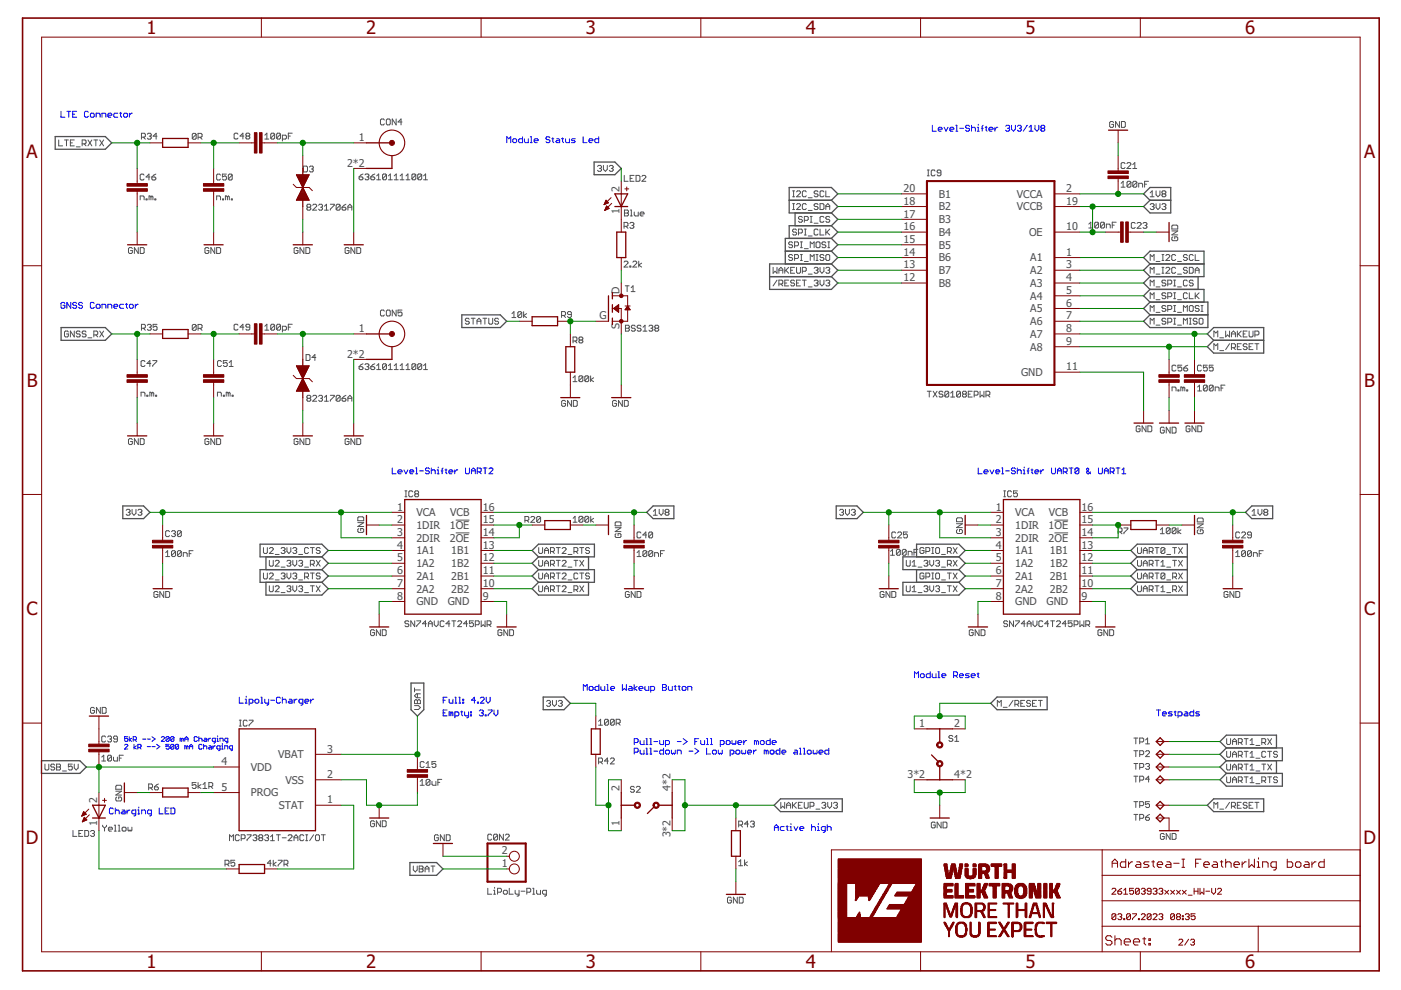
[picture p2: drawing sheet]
<svg xmlns="http://www.w3.org/2000/svg" width="297mm" height="210mm" viewBox="0 0 297 210" stroke-linecap="round" stroke-linejoin="round" font-family="sans-serif">
<defs><g id="words">
<g font-size="3.9" fill="#800000">
<text x="31.1" y="7.2">1</text>
<text x="77.7" y="7.2">2</text>
<text x="124.2" y="7.2">3</text>
<text x="170.8" y="7.2">4</text>
<text x="217.4" y="7.2">5</text>
<text x="264" y="7.2">6</text>
<text x="5.6" y="33.5">A</text>
<text x="289.2" y="33.5">A</text>
<text x="5.7" y="82">B</text>
<text x="289.2" y="82">B</text>
<text x="5.6" y="130.4">C</text>
<text x="289.2" y="130.4">C</text>
<text x="5.5" y="178.9">D</text>
<text x="289.1" y="178.9">D</text>
<text x="31.1" y="205.2">1</text>
<text x="77.7" y="205.2">2</text>
<text x="124.2" y="205.2">3</text>
<text x="170.8" y="205.2">4</text>
<text x="217.4" y="205.2">5</text>
<text x="264" y="205.2">6</text>
</g>
<g font-size="2.3" fill="#505050">
<text x="76.1" y="29.9">1</text>
<text x="73.6" y="35.3">2*2</text>
<text x="131.3" y="40.7" transform="rotate(-90 131.3 40.7)">2</text>
<text x="191.6" y="40.7">20</text>
<text x="199" y="41.9">B1</text>
<text x="215.6" y="41.9">VCCA</text>
<text x="226" y="40.7">2</text>
<text x="131.3" y="45.4" transform="rotate(-90 131.3 45.4)">1</text>
<text x="191.6" y="43.4">18</text>
<text x="191.6" y="46.1">17</text>
<text x="199" y="44.6">B2</text>
<text x="199" y="47.3">B3</text>
<text x="215.6" y="44.6">VCCB</text>
<text x="226" y="43.4">19</text>
<text x="191.6" y="48.8">16</text>
<text x="191.6" y="51.5">15</text>
<text x="199" y="50">B4</text>
<text x="199" y="52.7">B5</text>
<text x="218.2" y="50">OE</text>
<text x="226" y="48.8">10</text>
<text x="191.6" y="54.2">14</text>
<text x="191.6" y="56.9">13</text>
<text x="191.6" y="59.6">12</text>
<text x="199" y="55.4">B6</text>
<text x="199" y="58.1">B7</text>
<text x="218.4" y="55.4">A1</text>
<text x="218.4" y="58.1">A2</text>
<text x="226" y="54.2">1</text>
<text x="226" y="56.9">3</text>
<text x="226" y="59.6">4</text>
<text x="131.3" y="62.3" transform="rotate(-90 131.3 62.3)">D</text>
<text x="199" y="60.8">B8</text>
<text x="218.4" y="60.8">A3</text>
<text x="218.4" y="63.5">A4</text>
<text x="226" y="62.3">5</text>
<text x="226" y="65">6</text>
<text x="76.1" y="70.4">1</text>
<text x="127.1" y="67.7">G</text>
<text x="131.3" y="69.8" transform="rotate(-90 131.3 69.8)">S</text>
<text x="218.4" y="66.2">A5</text>
<text x="218.4" y="68.9">A6</text>
<text x="218.4" y="71.6">A7</text>
<text x="226" y="67.7">7</text>
<text x="226" y="70.4">8</text>
<text x="73.6" y="75.8">2*2</text>
<text x="218.4" y="74.3">A8</text>
<text x="226" y="73.1">9</text>
<text x="216.5" y="79.7">GND</text>
<text x="226" y="78.5">11</text>
<text x="84.2" y="108.2">1</text>
<text x="84.2" y="110.9">2</text>
<text x="84.2" y="113.6">3</text>
<text x="88.3" y="109.4">VCA</text>
<text x="88.3" y="112.1">1DIR</text>
<text x="95.4" y="112.1">1OE</text>
<text x="95.4" y="109.4">VCB</text>
<text x="102.4" y="113.6">14</text>
<text x="102.4" y="110.9">15</text>
<text x="102.4" y="108.2">16</text>
<text x="211.1" y="108.2">1</text>
<text x="211.1" y="110.9">2</text>
<text x="211.1" y="113.6">3</text>
<text x="215.2" y="109.4">VCA</text>
<text x="215.2" y="112.1">1DIR</text>
<text x="222.3" y="112.1">1OE</text>
<text x="222.4" y="109.4">VCB</text>
<text x="229.3" y="113.6">14</text>
<text x="229.3" y="110.9">15</text>
<text x="229.3" y="108.2">16</text>
<text x="84.2" y="116.3">4</text>
<text x="84.2" y="119">5</text>
<text x="88.3" y="114.8">2DIR</text>
<text x="88.3" y="117.5">1A1</text>
<text x="95.4" y="114.8">2OE</text>
<text x="95.7" y="117.5">1B1</text>
<text x="102.4" y="119">12</text>
<text x="102.4" y="116.3">13</text>
<text x="211.1" y="116.3">4</text>
<text x="211.1" y="119">5</text>
<text x="215.2" y="114.8">2DIR</text>
<text x="215.2" y="117.5">1A1</text>
<text x="222.3" y="114.8">2OE</text>
<text x="222.6" y="117.5">1B1</text>
<text x="229.3" y="119">12</text>
<text x="229.3" y="116.3">13</text>
<text x="84.2" y="121.7">6</text>
<text x="84.2" y="124.4">7</text>
<text x="88.3" y="120.2">1A2</text>
<text x="88.3" y="122.9">2A1</text>
<text x="88.3" y="125.6">2A2</text>
<text x="95.7" y="125.6">2B2</text>
<text x="95.7" y="122.9">2B1</text>
<text x="95.7" y="120.2">1B2</text>
<text x="102.4" y="124.4">10</text>
<text x="102.4" y="121.7">11</text>
<text x="211.1" y="121.7">6</text>
<text x="211.1" y="124.4">7</text>
<text x="215.2" y="120.2">1A2</text>
<text x="215.2" y="122.9">2A1</text>
<text x="215.2" y="125.6">2A2</text>
<text x="222.6" y="125.6">2B2</text>
<text x="222.6" y="122.9">2B1</text>
<text x="222.6" y="120.2">1B2</text>
<text x="229.3" y="124.4">10</text>
<text x="229.3" y="121.7">11</text>
<text x="84.2" y="127.1">8</text>
<text x="88.3" y="128.3">GND</text>
<text x="94.9" y="128.3">GND</text>
<text x="102.4" y="127.1">9</text>
<text x="211.1" y="127.1">8</text>
<text x="215.2" y="128.3">GND</text>
<text x="221.9" y="128.3">GND</text>
<text x="229.3" y="127.1">9</text>
<text x="194.9" y="154.2">1</text>
<text x="202.3" y="154.2">2</text>
<text x="59" y="160.8">VBAT</text>
<text x="69.4" y="159.6">3</text>
<text x="47" y="162.3">4</text>
<text x="47" y="167.7">5</text>
<text x="53.2" y="163.4">VDD</text>
<text x="60.5" y="166.2">VSS</text>
<text x="69.4" y="165">2</text>
<text x="131.3" y="167.7" transform="rotate(-90 131.3 167.7)">2</text>
<text x="142.1" y="167.7" transform="rotate(-90 142.1 167.7)">4*2</text>
<text x="192.4" y="165">3*2</text>
<text x="202.3" y="165">4*2</text>
<text x="20.6" y="170.4" transform="rotate(-90 20.6 170.4)">2</text>
<text x="53.2" y="168.8">PROG</text>
<text x="59.1" y="171.6">STAT</text>
<text x="69.4" y="170.4">1</text>
<text x="20.6" y="175.1" transform="rotate(-90 20.6 175.1)">1</text>
<text x="131.3" y="175.1" transform="rotate(-90 131.3 175.1)">1</text>
<text x="142.1" y="177.6" transform="rotate(-90 142.1 177.6)">3*2</text>
<text x="106.4" y="181.2">2</text>
<text x="106.4" y="183.9">1</text>
</g>
</g></defs>
<g fill="none" stroke="#505050" stroke-width=".21">
<path d="M12.4 29.7v1.2h.9M13.7 29.7h.8M14.1 29.7v1.2M14.9 30.3h.4M15.7 29.7h-.8v1.2h.8M16.2 31.1h.8M17.4 30.5h.6l.2-.2v-.4l-.2-.2h-.6v1.2M17.8 30.5l.4 .4M18.6 29.7l.9 1.2M19.5 29.7l-.9 1.2M19.9 29.7h.8M20.3 29.7v1.2"/>
<path d="M21.1 29.7l.9 1.2M22 29.7l-.9 1.2M30 29.1h.6l.2-.2v-.4l-.2-.2h-.6v1.2M30.4 29.1l.4 .4M30.5 37.1l-.2-.2h-.4l-.2 .2v.9l.2 .2h.4l.2-.2M31.2 28.5l.2-.2h.5l.2 .2-.2 .4M31.6 28.9h.3M31.8 37.5h-.8l.6-.6v1.3M31.9 28.9l.2 .2-.2 .4h-.5l-.2-.2M32.2 37.5h.6l.2 .5-.2 .2h-.4l-.2-.2zM33 36.9l-.8 .6M33.3 28.9h-.8l.6-.6v1.2"/>
<path d="M41.6 28.5l-.2-.2h-.4l-.2 .2v.8M41.6 28.5v.8l-.2 .2h-.4l-.2-.2M41.6 28.5l-.8 .8M42 29.1h.6l.2-.2v-.4l-.2-.2h-.6v1.2M42.4 29.1l.4 .4M46.8 37.1l-.3-.2h-.4l-.2 .2v.9l.2 .2h.4l.3-.2M48 36.9h-.8v.6l.4-.2 .4 .2v.5l-.2 .2h-.4l-.2-.2M49.2 37.1v.9l-.2 .2h-.4l-.2-.2M49.2 37.1l-.2-.2h-.4l-.2 .2v.9M49.2 37.1l-.8 .9M50.5 28.4l-.3-.2h-.4l-.2 .2v.9l.2 .2h.4l.3-.2M51.7 28.9h-.8l.6-.7v1.3"/>
<path d="M52.3 28.9l-.2 .2 .2 .4h.4l.3-.2-.3-.4M52.3 28.9l-.2-.3 .2-.4h.4l.3 .2-.3 .5M52.3 28.9h.4M56.2 28.7l.4-.5v1.3M56.2 29.5h.8M58.2 28.4v.9l-.2 .2h-.4l-.2-.2M58.2 28.4l-.2-.2h-.4l-.2 .2v.9M58.2 28.4l-.8 .9M59.5 28.4v.9l-.2 .2h-.4l-.2-.2M59.5 28.4l-.2-.2h-.4l-.2 .2v.9M59.5 28.4l-.8 .9M59.9 29.5h.6l.2-.2v-.4l-.2-.2h-.6v1.2"/>
<path d="M61.1 28.9h.5M62 28.2h-.9v1.3M64.3 35.2h.7l.2 .2v.8l-.2 .2h-.7zM65.6 35.4l.2-.2h.4l.2 .2-.2 .4M66 35.8h.2M66.2 35.8l.2 .2-.2 .4h-.4l-.2-.2M76.1 37.5h.7l.2 .4-.2 .2h-.5l-.2-.2zM77 36.9l-.9 .6M77.4 37.1l.2-.2h.4l.2 .2-.2 .4M77.8 37.5h.2M78 37.5l.2 .2-.2 .4h-.4l-.2-.2M78.6 37.5h.6l.3 .4-.3 .2h-.4l-.2-.2z"/>
<path d="M79.5 36.9l-.9 .6M79.9 38.1h.8M79.9 37.3l.4-.4v1.2M81.5 25.4l-.2-.2h-.4l-.2 .2v.9l.2 .2h.4l.2-.2M81.9 25.4l.2-.2h.4l.2 .2v.9l-.2 .2h-.4l-.2-.2zM81.9 37.1v.8l-.2 .2h-.4l-.2-.2M81.9 37.1l-.2-.2h-.4l-.2 .2v.8M81.9 37.1l-.8 .8M82.4 38.1h.8M82.4 37.3l.4-.4v1.2M83.6 38.1h.8M83.6 37.3l.4-.4v1.2"/>
<path d="M84 25.2v1.3l-.8-1.3v1.3M84.8 38.1h.9M84.8 37.3l.5-.4v1.2M85.2 25.9h-.8l.6-.7v1.3M86.1 38.1h.8M86.1 37.3l.4-.4v1.2M88.2 37.1v.8l-.3 .2h-.4l-.2-.2M88.2 37.1l-.3-.2h-.4l-.2 .2v.8M88.2 37.1l-.9 .8M89.4 37.1v.8l-.2 .2h-.4l-.2-.2M89.4 37.1l-.2-.2h-.4l-.2 .2v.8M89.4 37.1l-.8 .8"/>
<path d="M89.8 38.1h.8M89.8 37.3l.4-.4v1.2M126.7 35.3l.2-.2h.4l.2 .2-.2 .4M127.1 35.7h.2M127.3 35.7l.2 .2-.2 .4h-.4l-.2-.2M127.9 35.1v.8l.5 .4 .4-.4v-.8M129.2 35.3l.2-.2h.4l.2 .2-.2 .4M129.6 35.7h.2M129.8 35.7l.2 .2-.2 .4h-.4l-.2-.2M132.4 37.2v1.2h.8M133.6 37.8h.4M134.4 37.2h-.8v1.2h.8"/>
<path d="M134.9 37.2h.6l.2 .2v.8l-.2 .2h-.6zM136.1 37.4l.2-.2h.4l.2 .2v.2l-.8 .8h.8M196.6 37.3h.4M196.6 36h.4M196.8 36v1.3M198.2 36.3l-.1-.3h-.5l-.2 .3v.8l.2 .2h.5l.1-.2M199.5 36.7h-.6l-.2-.3 .2-.4h.4l.2 .3v.8l-.2 .2h-.4l-.2-.2M236.1 26l-.2-.2h-.4l-.2 .2v.8l.2 .2h.4l.2-.2v-.4h-.4M237.3 25.8v1.2l-.8-1.2v1.2M237.7 38.9l.4-.5v1.3M237.7 39.7h.8M237.8 25.8h.6l.2 .2v.8l-.2 .2h-.6z"/>
<path d="M238.5 34.7l-.2-.2h-.4l-.2 .2v.8l.2 .2h.4l.2-.2M238.9 34.7l.2-.2h.5l.2 .2v.2l-.9 .8h.9M239.8 38.7v.8l-.2 .2h-.5l-.1-.2M239.8 38.7l-.2-.3h-.5l-.1 .3v.8M239.8 38.7l-.8 .8M240.2 35.7h.8M240.2 34.9l.4-.4v1.2M241 38.7v.8l-.2 .2h-.4l-.2-.2M241 38.7l-.2-.3h-.4l-.2 .3v.8M241 38.7l-.8 .8M241.4 39.7v-.8h.7l.2 .2v.6M242.7 39.1h.4"/>
<path d="M243.5 38.4h-.8v1.3M28.1 52.7l-.2-.2h-.4l-.3 .2v.8l.3 .2h.4l.2-.2v-.4h-.4M29.3 52.5v1.2l-.8-1.2v1.2M29.7 42.4v-.8h.7l.2 .2v.6M29.7 52.5h.7l.2 .2v.8l-.2 .2h-.7zM31 42.2h.2v.2h-.2zM32 41.8l-.4-.2v.8M32 41.8v.6M32 41.8l.2-.2 .2 .2v.6M32.8 42.2h.2v.2h-.2zM44.3 52.7l-.2-.2h-.4l-.2 .2v.8l.2 .2h.4l.2-.2v-.4h-.4M45.5 52.5v1.2l-.8-1.2v1.2"/>
<path d="M45.9 52.5h.7l.2 .2v.8l-.2 .2h-.7zM45.9 42.4v-.8h.6l.3 .2v.6M47.2 42.2h.2v.2h-.2zM48.2 41.8l-.4-.2v.8M48.2 41.8v.6M48.2 41.8l.2-.2 .2 .2v.6M49 42.2h.3v.2h-.3zM63.2 52.7l-.2-.2h-.4l-.2 .2v.8l.2 .2h.4l.2-.2v-.4h-.4M64.4 52.5v1.2l-.8-1.2v1.2M64.9 52.5h.6l.2 .2v.8l-.2 .2h-.6zM65.3 43.9l-.2-.2 .2-.4h.4l.2 .2-.2 .4M65.3 43.9l-.2 .2 .2 .5h.4l.2-.3-.2-.4"/>
<path d="M65.3 43.9h.4M66.3 43.5l.2-.2h.4l.2 .2v.2l-.8 .9h.8M67.5 43.5l.3-.2h.4l.2 .2-.2 .4M68 43.9h.2M68.2 43.9l.2 .2-.2 .5h-.4l-.3-.3M68.8 44.6h.8M68.8 43.7l.4-.4v1.3M70 43.3h.9v.2l-.9 .8v.3M72.1 43.5l-.2-.2h-.4l-.2 .2v.8M72.1 43.5v.8l-.2 .3h-.4l-.2-.3M72.1 43.5l-.8 .8M72.5 43.9h.7l.1 .4-.1 .3h-.5l-.2-.3z"/>
<path d="M73.3 43.3l-.8 .6M73.8 43.9h.8M73.8 44.6v-.9l.4-.4 .4 .4v.9M74 52.7l-.2-.2h-.4l-.2 .2v.8l.2 .2h.4l.2-.2v-.4h-.4M75.2 52.5v1.2l-.8-1.2v1.2M75.6 52.5h.7l.2 .2v.8l-.2 .2h-.7zM132.3 55.6l.2-.2h.4l.2 .2v.2l-.8 .8h.8M132.3 48h.6l.2-.2v-.4l-.2-.2h-.6v1.2M132.4 44.5h.6l.2 .2-.2 .5 .2 .4-.2 .2h-.6zM132.4 45.2h.6M132.7 48l.4 .4M133.5 56.4h.3v.2h-.3z"/>
<path d="M133.5 47.4l.3-.2h.4l.2 .2-.2 .4M133.6 44.5h.3v1.3M133.6 45.8h.5M134 47.8h.2M134.2 55.6l.2-.2h.4l.2 .2v.2l-.8 .8h.8M134.2 47.8l.2 .2-.2 .4h-.4l-.3-.2M134.5 45v.6l.2 .2h.6v-.8M135.4 55.4v1.2M135.7 45.4h.8l-.1-.4h-.5l-.2 .2v.4l.2 .2h.5M136 55.8l-.6 .4 .6 .4M163.9 56.7v1.2l.4-.4 .4 .4v-1.2M164.7 59.4l-.8 1.2"/>
<path d="M165.1 57.3h.9M165.1 57.9v-.8l.5-.4 .4 .4v.8M166.4 56.7v1.2M166.6 57.3l.6 .6M167.2 59.4h-.8v1.2h.8M167.2 56.7l-.8 .8M167.6 57.3h.4M168 41.7h.5M168 40.5h.5M168 43.2h.5M168 44.4h.5M168 51.5l-.1-.2h-.5l-.2 .2 .2 .4h.5l.1 .2-.1 .4h-.5l-.2-.2"/>
<path d="M168 54.2l-.1-.2h-.5l-.2 .2 .2 .4h.5l.1 .2-.1 .4h-.5l-.2-.2M168.3 40.5v1.2M168.3 43.2v1.2M168.5 59.6l-.2-.2h-.4l-.3 .2 .3 .4h.4l.2 .2-.2 .4h-.4l-.3-.2M168.5 52.1h.6l.2-.2v-.4l-.2-.2h-.6v1.2M168.5 54.8h.6l.2-.2v-.4l-.2-.2h-.6v1.2M168.5 56.7h-.9v1.2h.9M168.9 48.8l-.2-.2h-.4l-.3 .2 .3 .4h.4l.2 .2-.2 .4h-.4l-.3-.2M168.9 40.7l.2-.2h.4l.2 .2v.2l-.8 .8h.8M168.9 43.4l.2-.2h.4l.2 .2v.2l-.8 .8h.8M168.9 56.7v1l.2 .2h.4l.2-.2v-1M169.3 49.4h.6l.2-.2v-.4l-.2-.2h-.6v1.2"/>
<path d="M169.7 59.4h-.8v1.2h.8M169.7 51.3h.4M169.7 52.5h.4M169.7 54h.4M169.7 55.2h.4M169.9 51.3v1.2M169.9 54v1.2M170.1 46.1l-.2-.2h-.4l-.2 .2 .2 .4h.4l.2 .2-.2 .4h-.4l-.2-.2M170.1 59.4h.8M170.1 57.5h.7l.1-.2v-.4l-.1-.2h-.7v1.2M170.5 49.8h.4M170.5 48.6h.4"/>
<path d="M170.5 52.7h.9M170.5 55.4h.9M170.5 46.7h.7l.2-.2v-.4l-.2-.2h-.7v1.2M170.5 59.4v1.2M170.8 48.6v1.2M170.9 40.7l-.1-.2h-.5l-.2 .2v.8l.2 .2h.5l.1-.2M170.9 43.4l-.1-.2h-.5l-.2 .2v.8l.2 .2h.5l.1-.2M171.4 50h.8M171.4 41.9h.8M171.4 44.6h.8M171.4 58.1h.8M171.8 47.1h.4"/>
<path d="M171.8 52.5v-1.2l.4 .4 .4-.4v1.2M171.8 55.2v-1.2l.4 .4 .4-.4v1.2M171.8 45.9h.4M172 45.9v1.2M172.6 59.6l.2-.2h.4l.2 .2-.2 .4M172.6 56.9l.2-.2h.4l.2 .2-.2 .4M172.6 47.3h.8M173 54h.4M173 55.2h.4M173 57.3h.2M173.2 51.3h.5l.2 .2v.8l-.2 .2h-.5l-.2-.2v-.8zM173.2 54v1.2"/>
<path d="M173.2 57.3l.2 .2-.2 .4h-.4l-.2-.2M173.4 40.7l-.2-.2h-.4l-.2 .4 .2 .2h.4l.2 .4-.2 .2h-.4l-.2-.2M173.4 48.8l-.2-.2h-.4l-.2 .2v.8l.2 .2h.4l.2-.2M173.4 43.4l-.2-.2h-.4l-.2 .4 .2 .2h.4l.2 .4-.2 .2h-.4l-.2-.2M173.9 48.6v1.2h.8M173.9 43.2h.6l.2 .2v.8l-.2 .2h-.6zM173.9 56.7v.8l.4 .4 .4-.4v-.8M173.9 59.4v.8l.4 .4 .4-.4v-.8M174.7 46.1l-.2-.2h-.4l-.2 .2v.8l.2 .2h.4l.2-.2M174.7 40.7l-.2-.2h-.4l-.2 .2v.8l.2 .2h.4l.2-.2M174.7 54.2l-.2-.2h-.4l-.2 .4 .2 .2h.4l.2 .4-.2 .2h-.4l-.2-.2M175.1 40.5v1.2h.8"/>
<path d="M175.1 43.8h.8M175.1 59.6l.2-.2h.4l.2 .2-.2 .4M175.1 51.5l-.2-.2h-.4l-.2 .2 .2 .4h.4l.2 .2-.2 .4h-.4l-.2-.2M175.1 44.4v-.8l.4-.4 .4 .4v.8M175.1 48.6v1.2M175.1 56.9l.2-.2h.4l.2 .2-.2 .4M175.3 54h.4l.2 .2v.8l-.2 .2h-.4l-.2-.2v-.8zM175.3 49.2l.6 .6M175.5 51.3h.4M175.5 52.5h.4M175.5 57.3h.2M175.7 51.3v1.2"/>
<path d="M175.7 57.3l.2 .2-.2 .4h-.4l-.2-.2M175.9 46.1l-.2-.2h-.4l-.2 .2 .2 .4h.4l.2 .2-.2 .4h-.4l-.2-.2M175.9 48.6l-.8 .8M230.8 47.5l.5-.4v1.2M230.8 48.3h.9M232.9 47.3v.9l-.2 .1h-.4l-.2-.1M232.9 47.3l-.2-.2h-.4l-.2 .2v.9M232.9 47.3l-.8 .9M234.2 47.3v.9l-.2 .1h-.5l-.2-.1M234.2 47.3l-.2-.2h-.5l-.2 .2v.9M234.2 47.3l-.9 .9M234.6 48.3v-.8h.6l.2 .2v.6"/>
<path d="M235.8 47.7h.4M236.6 47.1h-.8v1.2M240.7 47.4l-.2-.2h-.4l-.2 .2v.8l.2 .2h.4l.2-.2M241.1 47.4l.2-.2h.4l.2 .2v.2l-.8 .8h.8M242.3 47.4l.2-.2h.5l.2 .2-.2 .4M242.8 47.8h.2M243 47.8l.2 .2-.2 .4h-.5l-.2-.2M243.9 43.4l.2-.2h.4l.2 .2-.2 .4M243.9 40.9l.4-.4v1.2M243.9 41.7h.8M243.9 55.2v-1.2l.4 .4 .4-.4v1.2M243.9 57.9v-1.2l.4 .4 .4-.4v1.2"/>
<path d="M244.3 43.8h.2M244.5 43.8l.2 .2-.2 .4h-.4l-.2-.2M245.1 40.5v.8l.4 .4 .4-.4v-.8M245.1 43.2v.8l.4 .4 .4-.4v-.8M245.1 55.4h.8M245.1 58.1h.8M246.4 43.4l.1-.2h.5l.2 .2-.2 .4M246.4 54h.4M246.4 55.2h.4M246.4 57.9h.4M246.4 56.7h.4M246.5 41.1l-.1 .2 .1 .4h.5l.2-.2-.2-.4"/>
<path d="M246.5 41.1l-.1-.2 .1-.4h.5l.2 .2-.2 .4M246.5 41.1h.5M246.5 54v1.2M246.5 56.7v1.2M246.8 43.8h.2M247 43.8l.2 .2-.2 .4h-.5l-.1-.2M247.2 59.6l-.2-.2h-.5l-.1 .2 .1 .4h.5l.2 .2-.2 .4h-.5l-.1-.2M247.2 56.9l.2-.2h.4l.2 .2v.2l-.8 .8h.8M247.2 54.2l.2-.2h.4l.2 .2v.2l-.8 .8h.8M248.5 47.9l.2-.2h.8l.2 .2v.7h-1.2zM248.5 49h1.2l-1.2 .8h1.2M248.7 50.2l-.2 .2v.4l.2 .2h.8l.2-.2v-.4l-.2-.2h-.4v.4"/>
<path d="M248.8 59.4h.5M249 59.4v1.2M249.3 54.2l-.3-.2h-.4l-.2 .2v.8l.2 .2h.4l.3-.2M249.3 56.9l-.3-.2h-.4l-.2 .2v.8l.2 .2h.4l.3-.2M249.7 55.4h.8M249.7 58.1h.8M251.7 59.6l-.2-.2h-.4l-.2 .2v.8l.2 .2h.4l.2-.2M251.7 56.9l-.2-.2h-.4l-.2 .4 .2 .2h.4l.2 .4-.2 .2h-.4l-.2-.2M251.7 54.2l-.2-.2h-.4l-.2 .4 .2 .2h.4l.2 .4-.2 .2h-.4l-.2-.2M252.2 56.7h.6l.2 .2v.8l-.2 .2h-.6zM253 54.2l-.2-.2h-.4l-.2 .2v.8l.2 .2h.4l.2-.2M253 59.6l-.2-.2h-.4l-.2 .2 .2 .4h.4l.2 .2-.2 .4h-.4l-.2-.2"/>
<path d="M253.4 54v1.2h.8M253.4 57.9v-.8l.4-.4 .4 .4v.8M253.4 57.3h.8M14.5 70.4l-.2-.2h-.4l-.2 .2v.8l.2 .2h.4l.2-.2v-.4h-.4M15.7 70.2v1.2l-.8-1.2v1.2M17 70.4l-.2-.2h-.4l-.2 .4 .2 .2h.4l.2 .4-.2 .2h-.4l-.2-.2M18.2 70.4l-.2-.2h-.4l-.2 .4 .2 .2h.4l.2 .4-.2 .2h-.4l-.2-.2M18.6 71.6h.9M19.9 71h.6l.2-.2v-.4l-.2-.2h-.6v1.2M20.3 71l.4 .4M21.1 70.2l.9 1.2M22 70.2l-.9 1.2"/>
<path d="M30 69.6h.6l.2-.2v-.4l-.2-.2h-.6v1.2M30.4 69.6l.4 .4M30.7 76.7l-.2-.2h-.4l-.2 .2v.8l.2 .2h.4l.2-.2M31.2 69l.2-.2h.5l.2 .2-.2 .4M31.6 69.4h.3M31.9 69.4l.2 .2-.2 .4h-.5l-.2-.2M32 77.1h-.8l.6-.6v1.2M32.4 76.5h.8v.2l-.8 .8v.2M33.3 68.8h-.8v.6l.4-.2 .4 .2v.4l-.2 .2h-.4l-.2-.2M41.6 69l-.2-.2h-.4l-.2 .2v.8M41.6 69v.8l-.2 .2h-.4l-.2-.2M41.6 69l-.8 .8"/>
<path d="M42 69.6h.6l.2-.2v-.4l-.2-.2h-.6v1.2M42.4 69.6l.4 .4M46.9 76.7l-.2-.2h-.4l-.2 .2v.8l.2 .2h.4l.2-.2M48.2 76.5h-.9v.6l.5-.2 .4 .2v.4l-.2 .2h-.4l-.3-.2M48.6 76.9l.4-.4v1.2M48.6 77.7h.8M50.5 68.9l-.3-.2h-.4l-.2 .2v.9l.2 .2h.4l.3-.2M51.7 69.4h-.8l.6-.7v1.3M53 69.4h-.7l-.2-.2 .2-.5h.4l.3 .2v.9l-.3 .2h-.4l-.2-.2M56.2 69.2l.4-.5v1.3M56.2 70h.8M58.2 69l-.2-.3h-.4l-.2 .3v.8"/>
<path d="M58.2 69v.8l-.2 .2h-.4l-.2-.2M58.2 69l-.8 .8M59.5 69l-.2-.3h-.4l-.2 .3v.8M59.5 69v.8l-.2 .2h-.4l-.2-.2M59.5 69l-.8 .8M59.9 70h.6l.2-.2v-.4l-.2-.2h-.6v1.2M61.1 69.4h.5M62 68.7h-.9v1.3M64.9 75.2h.6l.2 .2v.8l-.2 .2h-.6zM67 75.8h-.9l.7-.6v1.2M76.1 77.7h.7l.2 .5-.2 .2h-.5l-.2-.2zM77 77.1l-.9 .6"/>
<path d="M77.4 77.3l.2-.2h.4l.2 .2-.2 .4M77.8 77.7h.2M78 77.7l.2 .3-.2 .4h-.4l-.2-.2M78.6 77.7h.6l.3 .5-.3 .2h-.4l-.2-.2zM79.5 77.1l-.9 .6M79.9 77.5l.4-.4v1.3M79.9 78.4h.8M81.5 66l-.2-.3h-.4l-.2 .3v.8l.2 .2h.4l.2-.2M81.9 77.3l-.2-.2h-.4l-.2 .2v.9M81.9 77.3v.9l-.2 .2h-.4l-.2-.2M81.9 77.3l-.8 .9M82.1 65.7h.4l.2 .3v.8l-.2 .2h-.4l-.2-.2v-.8z"/>
<path d="M82.4 77.5l.4-.4v1.3M82.4 78.4h.8M83.6 77.5l.4-.4v1.3M83.6 78.4h.8M84 65.7v1.3l-.8-1.3v1.3M84.8 77.5l.5-.4v1.3M84.8 78.4h.9M85.2 65.7h-.8v.7l.4-.2 .4 .2v.4l-.2 .2h-.4l-.2-.2M86.1 77.5l.4-.4v1.3M86.1 78.4h.8M88.2 77.3l-.3-.2h-.4l-.2 .2v.9M88.2 77.3v.9l-.3 .2h-.4l-.2-.2"/>
<path d="M88.2 77.3l-.9 .9M89.4 77.3l-.2-.2h-.4l-.2 .2v.9M89.4 77.3v.9l-.2 .2h-.4l-.2-.2M89.4 77.3l-.8 .9M89.8 77.5l.4-.4v1.3M89.8 78.4h.8M99.5 67.7l-.2-.2h-.4l-.2 .4 .2 .2h.4l.2 .4-.2 .2h-.4l-.2-.2M99.9 67.5h.8M100.3 67.5v1.2M101.1 68.1h.9M101.1 68.7v-.8l.5-.4 .4 .4v.8M102.4 67.5h.8"/>
<path d="M102.8 67.5v1.2M103.6 67.5v1l.2 .2h.4l.3-.2v-1M105.7 67.7l-.2-.2h-.4l-.2 .4 .2 .2h.4l.2 .4-.2 .2h-.4l-.2-.2M108.5 66.5l.5-.4v1.2M108.5 67.3h.9M110.6 66.3v.8l-.2 .2h-.4l-.2-.2M110.6 66.3l-.2-.2h-.4l-.2 .2v.8M110.6 66.3l-.8 .8M111 66.1v1.2M111.7 66.5l-.7 .4 .7 .4M119.1 66.9h.6l.2-.2v-.4l-.2-.2h-.6v1.2M119.5 66.9l.4 .4"/>
<path d="M121.1 66.7h-.6l-.2-.2 .2-.4h.4l.2 .2v.8l-.2 .2h-.4l-.2-.2M121.5 72.3h.6l.2-.2v-.4l-.2-.2h-.6v1.2M121.9 72.3l.4 .4M123 72.1l-.3-.2 .3-.4h.4l.2 .2-.2 .4M123 72.1l-.3 .2 .3 .4h.4l.2-.2-.2-.4M123 72.1h.4M123.6 79.9v.8l-.2 .2h-.4l-.3-.2M123.6 79.9l-.2-.2h-.4l-.3 .2v.8M123.6 79.9l-.9 .8M124.8 79.9v.8l-.2 .2h-.4l-.2-.2M124.8 79.9l-.2-.2h-.4l-.2 .2v.8M124.8 79.9l-.8 .8"/>
<path d="M125.2 79.7v1.2M132.6 60.6h.8M132.6 69h.6l.2 .2-.2 .4 .2 .4-.2 .2h-.6zM132.6 69.6h.6M133 60.6v1.2M133.8 61l.4-.4v1.2M133.8 61.8h.8M134.7 69.2l-.2-.2h-.5l-.1 .4 .1 .2h.5l.2 .4-.2 .2h-.5l-.1-.2M135.9 69.2l-.2-.2h-.4l-.2 .2 .2 .4h.4l.2 .2-.2 .4h-.4l-.2-.2M136.3 70.2h.9M136.3 69.4l.5-.4v1.2M137.6 69.2l.2-.2h.4l.2 .2-.2 .4"/>
<path d="M138 69.6h.2M138.2 69.6l.2 .2-.2 .4h-.4l-.2-.2M139 69.6l-.2-.2 .2-.4h.4l.3 .2-.3 .4M139 69.6l-.2 .2 .2 .4h.4l.3-.2-.3-.4M139 69.6h.4M165.1 60.2h.7l.2-.2v-.4l-.2-.2h-.7v1.2M165.6 60.2l.4 .4M166.4 60h.4M168.9 60h.4M171.4 60.8h.8M173 60h.2M173.2 60l.2 .2-.2 .4h-.4l-.2-.2"/>
<path d="M175.5 60h.2M175.7 60l.2 .2-.2 .4h-.4l-.2-.2M243.9 60.6v-1.2l.4 .4 .4-.4v1.2M243.9 63.3v-1.2l.4 .4 .4-.4v1.2M243.9 66v-1.2l.4 .4 .4-.4v1.2M243.9 68.7v-1.2l.4 .4 .4-.4v1.2M245.1 68.9h.8M245.1 66.2h.8M245.1 60.8h.8M245.1 63.5h.8M247.2 67.7l-.2-.2h-.5l-.1 .4 .1 .2h.5l.2 .4-.2 .2h-.5l-.1-.2M247.2 65l-.2-.2h-.5l-.1 .2 .1 .4h.5l.2 .2-.2 .4h-.5l-.1-.2"/>
<path d="M247.2 62.3l-.2-.2h-.5l-.1 .4 .1 .2h.5l.2 .4-.2 .2h-.5l-.1-.2M247.6 60.2h.6l.2-.2v-.4l-.2-.2h-.6v1.2M247.6 62.9h.6l.2-.2v-.4l-.2-.2h-.6v1.2M247.6 65.6h.6l.2-.2v-.4l-.2-.2h-.6v1.2M247.6 68.3h.6l.2-.2v-.4l-.2-.2h-.6v1.2M248.8 68.7h.5M248.8 66h.5M248.8 67.5h.5M248.8 64.8h.5M248.8 60.6h.5M248.8 62.1h.5M248.8 63.3h.5"/>
<path d="M249 62.1v1.2M249 64.8v1.2M249 67.5v1.2M249.3 77.6l-.2-.2h-.4l-.2 .2v.9l.2 .2h.4l.2-.2M249.7 68.9h.8M249.7 66.2h.8M249.7 60.8h.8M249.7 63.5h.8M250.6 77.4h-.9v.6l.7-.2 .2 .2v.5l-.2 .2h-.4l-.3-.2M250.9 66v-1.2l.4 .4 .4-.4v1.2M250.9 68.7v-1.2l.4 .4 .4-.4v1.2M251 78h.6l.2 .5-.2 .2h-.4l-.2-.2z"/>
<path d="M251.7 62.3l-.2-.2h-.4l-.2 .2v.8l.2 .2h.4l.2-.2M251.8 77.4l-.8 .6M252.2 68.7h.4M252.2 65l.2-.2h.4l.2 .2v.8l-.2 .2h-.4l-.2-.2zM252.2 67.5h.4M252.2 62.1v1.2h.8M252.4 67.5v1.2M253.4 62.1v1.2M253.6 62.7l.6 .6M253.8 67.7l-.2-.2h-.4l-.2 .2 .2 .4h.4l.2 .2-.2 .4h-.4l-.2-.2M254.2 65l-.2-.2h-.4l-.2 .2 .2 .4h.4l.2 .2-.2 .4h-.4l-.2-.2M254.2 62.1l-.8 .8"/>
<path d="M254.4 67.5h.4l.3 .2v.8l-.3 .2h-.4l-.2-.2v-.8zM254.6 66h.5M254.6 64.8h.5M254.7 77.6l-.2-.2h-.4l-.2 .2v.9l.2 .2h.4l.2-.2M254.8 64.8v1.2M256 77.4h-.9v.6l.7-.2 .2 .2v.5l-.2 .2h-.4l-.3-.2M257.2 77.4h-.8v.6l.6-.2 .2 .2v.5l-.2 .2h-.4l-.2-.2M257.4 71.4v-1.2l.4 .4 .4-.4v1.2M257.4 74.1v-1.2l.4 .4 .4-.4v1.2M258.6 71.6h.8M258.6 74.3h.8M259.9 70.2v1.2l.4-.4 .4 .4v-1.2"/>
<path d="M260.7 72.9l-.8 1.2M261.1 71.4v-.8l.4-.4 .4 .4v.8M261.1 73.7h.6l.2-.2v-.4l-.2-.2h-.6v1.2M261.1 70.8h.8M261.5 73.7l.4 .4M262.3 70.2v1.2M262.3 73.5h.5M262.6 70.8l.6 .6M263.2 72.9h-.9v1.2h.9M263.2 70.2l-.9 .8M263.6 70.8h.4M264.4 70.2h-.8v1.2h.8"/>
<path d="M264.4 73.1l-.2-.2h-.4l-.2 .2 .2 .4h.4l.2 .2-.2 .4h-.4l-.2-.2M264.8 70.2v1l.2 .2h.5l.2-.2v-1M264.8 73.5h.4M265.7 72.9h-.9v1.2h.9M266.1 71h.6l.2-.2v-.4l-.2-.2h-.6v1.2M266.1 72.9h.8M266.5 72.9v1.2M28.1 93.2l-.2-.2h-.4l-.3 .2v.8l.3 .3h.4l.2-.3v-.4h-.4M29.3 93v1.3l-.8-1.3v1.3M29.7 93h.7l.2 .2v.8l-.2 .3h-.7zM29.9 84v-.8h.6l.2 .2v.6M31.1 83.8h.2v.2h-.2z"/>
<path d="M32.2 83.4l.2-.2 .2 .2v.6M32.2 83.4l-.4-.2v.8M32.2 83.4v.6M33 83.8h.2v.2h-.2zM44.3 93.2l-.2-.2h-.4l-.2 .2v.8l.2 .3h.4l.2-.3v-.4h-.4M45.5 93v1.3l-.8-1.3v1.3M45.9 93h.7l.2 .2v.8l-.2 .3h-.7zM46.1 84v-.8h.6l.2 .2v.6M47.3 83.8h.3v.2h-.3zM48.4 83.4l-.4-.2v.8M48.4 83.4v.6M48.4 83.4l.2-.2 .2 .2v.6"/>
<path d="M49.2 83.8h.2v.2h-.2zM63.2 93.2l-.2-.2h-.4l-.2 .2v.8l.2 .3h.4l.2-.3v-.4h-.4M64.4 93v1.3l-.8-1.3v1.3M64.9 93h.6l.2 .2v.8l-.2 .3h-.6zM65.3 84.5l-.2-.3 .2-.4h.4l.2 .2-.2 .5M65.3 84.5l-.2 .1 .2 .5h.4l.2-.2-.2-.4M65.3 84.5h.4M66.3 84l.2-.2h.4l.2 .2v.2l-.8 .9h.8M67.5 84l.3-.2h.4l.2 .2-.2 .5M68 84.5h.2M68.2 84.5l.2 .1-.2 .5h-.4l-.3-.2M68.8 84.2l.4-.4v1.3"/>
<path d="M68.8 85.1h.8M70 83.8h.9v.2l-.9 .9v.2M72.1 84l-.2-.2h-.4l-.2 .2v.9M72.1 84v.9l-.2 .2h-.4l-.2-.2M72.1 84l-.8 .9M72.5 84.5h.7l.1 .4-.1 .2h-.5l-.2-.2zM73.3 83.8l-.8 .7M73.8 85.1v-.9l.4-.4 .4 .4v.9M73.8 84.5h.8M74 93.2l-.2-.2h-.4l-.2 .2v.8l.2 .3h.4l.2-.3v-.4h-.4M75.2 93v1.3l-.8-1.3v1.3M75.6 93h.7l.2 .2v.8l-.2 .3h-.7z"/>
<path d="M119.9 85.1l-.2-.2h-.4l-.2 .2v.8l.2 .2h.4l.2-.2v-.4h-.4M121.2 84.9v1.2l-.9-1.2v1.2M121.5 80.1l.4-.4v1.2M121.5 80.9h.8M121.6 84.9h.6l.2 .2v.8l-.2 .2h-.6zM125.9 80.1l-.7 .4 .7 .4M130.7 85.1l-.2-.2h-.4l-.2 .2v.8l.2 .2h.4l.2-.2v-.4h-.4M132 84.9v1.2l-.9-1.2v1.2M132.4 84.9h.6l.2 .2v.8l-.2 .2h-.6zM196.6 83h.8M197 83v1.2M197.8 83l.9 1.2"/>
<path d="M198.7 83l-.9 1.2M199.9 83.2l-.2-.2h-.4l-.2 .4 .2 .2h.4l.2 .4-.2 .2h-.4l-.2-.2M201.1 83.2l-.1-.2h-.5l-.2 .2v.8M201.1 83.2v.8l-.1 .2h-.5l-.2-.2M201.1 83.2l-.8 .8M201.6 84.2h.8M201.6 83.4l.4-.4v1.2M203.6 83.2l-.2-.2h-.4l-.2 .2v.8M203.6 83.2v.8l-.2 .2h-.4l-.2-.2M203.6 83.2l-.8 .8M204.3 83.6l-.2-.2 .2-.4h.4l.2 .2-.2 .4M204.3 83.6h.4"/>
<path d="M204.3 83.6l-.2 .2 .2 .4h.4l.2-.2-.2-.4M205.3 83.6h.4M206.1 83h-.8v1.2h.8M206.5 83.8h.7l.2-.2v-.4l-.2-.2h-.7v1.2M207.8 83v1.2l.4-.4 .4 .4v-1.2M209 83.8h.7l.2-.2v-.4l-.2-.2h-.7v1.2M209.4 83.8l.5 .4M241.7 90.5l-.2-.2h-.4l-.2 .2v.8l.2 .2h.4l.2-.2v-.4h-.4M243 90.3v1.2l-.9-1.2v1.2M243.4 90.3h.6l.2 .2v.8l-.2 .2h-.6zM246.8 90.8l-.1-.2h-.5l-.2 .2v.8l.2 .2h.5l.1-.2v-.4h-.4M248.1 90.6v1.2l-.8-1.2v1.2"/>
<path d="M248.5 82.9v-.8h.6l.2 .2v.6M248.5 90.6h.6l.2 .2v.8l-.2 .2h-.6zM249.7 82.7h.3v.2h-.3zM250.8 82.3l-.4-.2v.8M250.8 82.3v.6M250.8 82.3l.2-.2 .2 .2v.6M251.6 82.7h.2v.2h-.2zM252.3 90.5l-.2-.2h-.4l-.2 .2v.8l.2 .2h.4l.2-.2v-.4h-.4M253.6 90.3v1.2l-.9-1.2v1.2M253.9 82.9h.8M253.9 82.1l.4-.4v1.2M254 90.3h.6l.2 .2v.8l-.2 .2h-.6z"/>
<path d="M256 81.9v.8l-.2 .2h-.4l-.3-.2M256 81.9l-.2-.2h-.4l-.3 .2v.8M256 81.9l-.9 .8M257.2 81.9v.8l-.2 .2h-.4l-.2-.2M257.2 81.9l-.2-.2h-.4l-.2 .2v.8M257.2 81.9l-.8 .8M257.6 82.9v-.8h.7l.2 .2v.6M258.9 82.3h.4M259.7 81.7h-.8v1.2M26.8 108.2l.2-.2h.4l.2 .2-.2 .4M27.2 108.6h.2M27.4 108.6l.2 .2-.2 .4h-.4l-.2-.2"/>
<path d="M28 108v.8l.4 .4 .4-.4v-.8M29.3 108.2l.1-.2h.5l.2 .2-.2 .4M29.7 108.6h.2M29.9 108.6l.2 .2-.2 .4h-.5l-.1-.2M35.1 118h.9M35.1 117.2l.4-.4v1.2M35.9 112.7l-.1-.2h-.5l-.2 .2v.9l.2 .2h.5l.1-.2M36.4 112.7l.2-.2h.4l.2 .2-.2 .5M36.8 113.2h.2M37 113.2l.2 .2-.2 .4h-.4l-.2-.2M37.2 117v.8l-.2 .2h-.4l-.2-.2M37.2 117l-.2-.2h-.4l-.2 .2v.8"/>
<path d="M37.2 117l-.8 .8M38.4 117v.8l-.2 .2h-.4l-.2-.2M38.4 117l-.2-.2h-.4l-.2 .2v.8M38.4 112.7l-.2-.2h-.4l-.2 .2v.9M38.4 112.7v.9l-.2 .2h-.4l-.2-.2M38.4 117l-.8 .8M38.4 112.7l-.8 .9M38.9 118v-.8h.6l.2 .2v.6M40.1 117.4h.4M40.9 116.8h-.8v1.2M55.9 116.1v1l.2 .2h.4l.2-.2v-1M57.1 116.3l.2-.2h.4l.2 .2v.2l-.8 .8h.8"/>
<path d="M57.1 118.8v1l.2 .2h.4l.2-.2v-1M58.4 119l.2-.2h.4l.2 .2v.2l-.8 .8h.8M58.4 117.6h.8M59.6 116.3l.2-.2h.4l.2 .2-.2 .4M60 116.7h.2M60.2 116.7l.2 .2-.2 .4h-.4l-.2-.2M60.8 119l.2-.2h.5l.2 .2-.2 .4M60.8 116.1v.8l.5 .4 .4-.4v-.8M61.3 119.4h.2M61.5 119.4l.2 .2-.2 .4h-.5l-.2-.2M62.1 116.3l.2-.2h.4l.2 .2-.2 .4M62.1 118.8v.8l.4 .4 .4-.4v-.8"/>
<path d="M62.5 116.7h.2M62.7 116.7l.2 .2-.2 .4h-.4l-.2-.2M63.3 119l.2-.2h.4l.3 .2-.3 .4M63.3 117.6h.9M63.7 119.4h.2M63.9 119.4l.3 .2-.3 .4h-.4l-.2-.2M65.4 116.3l-.2-.2h-.4l-.2 .2v.8l.2 .2h.4l.2-.2M65.8 119.6h.6l.2-.2v-.4l-.2-.2h-.6v1.2M65.8 116.1h.8M66.2 119.6l.4 .4M66.2 116.1v1.2M67.1 118.8l.8 1.2"/>
<path d="M67.9 116.3l-.2-.2h-.4l-.2 .4 .2 .2h.4l.2 .4-.2 .2h-.4l-.2-.2M67.9 118.8l-.8 1.2M75.9 109.8l.2-.2h.8l.2 .2v.6h-1.2zM75.9 110.8h1.2l-1.2 .8h1.2M76.1 112.1l-.2 .2v.4l.2 .2h.8l.2-.2v-.4l-.2-.2h-.4v.4M85.9 105.3h.4M85.9 104.1h.4M86.1 104.1v1.2M87.5 104.3l-.2-.2h-.4l-.2 .2v.8l.2 .2h.4l.2-.2M88.1 104.7l-.2-.2 .2-.4h.5l.2 .2-.2 .4M88.1 104.7l-.2 .2 .2 .4h.5l.2-.2-.2-.4M88.1 104.7h.5"/>
<path d="M96.6 113h2.9M96.6 110.3h2.9M111.3 110.3h.6l.2-.2v-.4l-.2-.2h-.6v1.2M111.7 110.3l.4 .4M112.5 109.7l.3-.2h.4l.2 .2v.2l-.9 .8h.9M114.2 116.1v1l.2 .2h.4l.2-.2v-1M114.2 118.8v1l.2 .2h.4l.2-.2v-1M114.6 109.7v.9l-.2 .1h-.4l-.2-.1M114.6 109.7l-.2-.2h-.4l-.2 .2v.9M114.6 109.7l-.8 .9M115.5 119.4h.8M115.5 116.7h.8"/>
<path d="M115.5 117.3v-.8l.4-.4 .4 .4v.8M116.7 116.9h.6l.2-.2v-.4l-.2-.2h-.6v1.2M116.7 119.6h.6l.2-.2v-.4l-.2-.2h-.6v1.2M117.1 116.9l.4 .4M117.1 119.6l.4 .4M117.9 118.8h.9M117.9 116.1h.9M118.4 116.1v1.2M118.4 118.8v1.2M119.2 116.3l.2-.2h.4l.2 .2v.2l-.8 .8h.8M119.2 119l.2-.2h.4l.2 .2v.2l-.8 .8h.8M120.4 117.6h.9"/>
<path d="M121.5 109.9l.4-.4v1.2M121.5 110.7h.8M121.7 116.9h.6l.2-.2v-.4l-.2-.2h-.6v1.2M121.7 118.8h.8M122.1 116.9l.4 .4M122.1 118.8v1.2M122.9 116.1h.9M122.9 118.8l.9 1.2M123.3 116.1v1.2M123.6 109.7l-.2-.2h-.4l-.3 .2v.8M123.6 109.7v.8l-.2 .2h-.4l-.3-.2M123.6 109.7l-.9 .8"/>
<path d="M123.8 118.8l-.9 1.2M124.8 109.7l-.2-.2h-.4l-.2 .2v.8M124.8 109.7v.8l-.2 .2h-.4l-.2-.2M124.8 109.7l-.8 .8M125 116.3l-.2-.2h-.4l-.2 .2 .2 .4h.4l.2 .2-.2 .4h-.4l-.2-.2M125.2 109.5v1.2M125.9 109.9l-.7 .4 .7 .4M130.4 111.9h1.3l-1.3 .8h1.3M130.4 110.8l.2-.1h.9l.2 .1v.7h-1.3zM130.6 113.1l-.2 .2v.4l.2 .3h.9l.2-.3v-.4l-.2-.2h-.5v.5M135.1 118h.8M135.1 117.2l.4-.4v1.2"/>
<path d="M135.9 113l-.2-.2h-.4l-.2 .2v.8l.2 .2h.4l.2-.2M137.1 113.4h-.8l.6-.6v1.2M137.1 117v.8l-.2 .2h-.4l-.2-.2M137.1 117l-.2-.2h-.4l-.2 .2v.8M137.1 117l-.8 .8M138.4 113v.8l-.2 .2h-.4l-.3-.2M138.4 113l-.2-.2h-.4l-.3 .2v.8M138.4 113l-.9 .8M138.4 117v.8l-.2 .2h-.4l-.3-.2M138.4 117l-.2-.2h-.4l-.3 .2v.8M138.4 117l-.9 .8M138.5 109.2h.9"/>
<path d="M138.5 108.4l.4-.4v1.2M138.8 118v-.8h.6l.2 .2v.6M139.8 108v.8l.4 .4 .4-.4v-.8M140 117.4h.5M140.9 116.8h-.9v1.2M141.2 108.6l-.2 .2 .2 .4h.4l.2-.2-.2-.4M141.2 108.6l-.2-.2 .2-.4h.4l.2 .2-.2 .4M141.2 108.6h.4M178 108.2l.2-.2h.4l.2 .2-.2 .4M178.4 108.6h.2M178.6 108.6l.2 .2-.2 .4h-.4l-.2-.2M179.3 108v.8l.4 .4 .4-.4v-.8"/>
<path d="M180.5 108.2l.2-.2h.4l.2 .2-.2 .4M180.9 108.6h.2M181.1 108.6l.2 .2-.2 .4h-.4l-.2-.2M188.8 116.9l.4-.4v1.2M188.8 117.7h.8M189.9 113l-.2-.2h-.4l-.2 .2v.8l.2 .2h.4l.2-.2M190.3 113l.2-.2h.4l.3 .2v.2l-.9 .8h.9M190.9 116.7v.8l-.2 .2h-.4l-.2-.2M190.9 116.7l-.2-.2h-.4l-.2 .2v.8M190.9 116.7l-.8 .8M192.1 116.7v.8l-.2 .2h-.4l-.2-.2M192.1 116.7l-.2-.2h-.4l-.2 .2v.8"/>
<path d="M192.1 116.7l-.8 .8M192.2 118.8v1l.2 .2h.4l.2-.2v-1M192.4 112.8h-.8v.6l.6-.2 .2 .2v.4l-.2 .2h-.4l-.2-.2M192.6 117.7v-.8h.6l.2 .2v.6M193.4 119.2l.4-.4v1.2M193.8 117.1h.4M194.6 116.5h-.8v1.2M195.9 116.3l-.2-.2h-.4l-.2 .2v.8l.2 .2h.4l.2-.2v-.4h-.4M195.9 119l.2-.2h.4l.2 .2-.2 .4M196.3 116.9h.6l.2-.2v-.4l-.2-.2h-.6v1.2M196.3 119.4h.2M196.5 119.4l.2 .2-.2 .4h-.4l-.2-.2"/>
<path d="M197.1 118.8v.8l.4 .4 .5-.4v-.8M197.5 117.3h.5M197.5 116.1h.5M197.8 116.1v1.2M198.4 119l.2-.2h.4l.2 .2-.2 .4M198.4 116.3l.2-.2h.4l.2 .2v.8l-.2 .2h-.4l-.2-.2zM198.8 119.4h.2M199 119.4l.2 .2-.2 .4h-.4l-.2-.2M199.6 117.6h.8M200.9 116.9h.6l.2-.2v-.4l-.2-.2h-.6v1.2M200.9 119.6h.6l.2-.2v-.4l-.2-.2h-.6v1.2M201.3 119.6l.4 .4"/>
<path d="M201.3 116.9l.4 .4M202.1 118.8l.8 1.2M202.1 116.1l.8 1.2M202.8 111h1.2l-1.2 .9h1.2M202.9 118.8l-.8 1.2M202.9 116.1l-.8 1.2M203 109.8h.8l.2 .2v.6h-1.2v-.6zM203 112.3l-.2 .2v.4l.2 .2h.8l.2-.2v-.4l-.2-.2h-.4v.4M212.8 105.3h.4M212.8 104.1h.4M213 104.1v1.2M214.5 104.3l-.3-.2h-.4l-.2 .2v.8l.2 .2h.4l.3-.2"/>
<path d="M215.7 104.1h-.8v.6l.6-.2 .2 .2v.4l-.2 .2h-.4l-.2-.2M223.6 113h2.9M223.6 110.3h2.9M237 112.8h.7l.2-.2v-.5l-.2-.2h-.7v1.3M237.5 112.8l.4 .4M238.3 111.9h.8v.2l-.8 .9v.2M241.2 116.1v1l.2 .2h.4l.2-.2v-1M241.2 118.8v1l.2 .2h.4l.2-.2v-1M242.4 117.3v-.8l.4-.4 .4 .4v.8M242.4 119.4h.8M242.4 116.7h.8M243.6 116.9h.7l.2-.2v-.4l-.2-.2h-.7v1.2"/>
<path d="M243.6 119.6h.7l.2-.2v-.4l-.2-.2h-.7v1.2M244.1 119.6l.4 .4M244.1 116.9l.4 .4M244.9 118.8h.8M244.9 116.1h.8M245.3 116.1v1.2M245.3 118.8v1.2M246 113.2h.8M246 112.3l.4-.4v1.3M246.1 119.2l.4-.4v1.2M247 116.3v.8l-.2 .2h-.5l-.2-.2M247 116.3l-.2-.2h-.5l-.2 .2v.8"/>
<path d="M247 116.3l-.9 .8M247.4 117.6h.8M248.1 112.1l-.2-.2h-.4l-.2 .2v.8M248.1 112.1v.8l-.2 .3h-.4l-.2-.3M248.1 112.1l-.8 .8M248.6 118.8h.8M248.6 116.1h.8M249 116.1v1.2M249 118.8v1.2M249.3 112.1v.8l-.2 .3h-.4l-.2-.3M249.3 112.1l-.2-.2h-.4l-.2 .2v.8M249.3 112.1l-.8 .8"/>
<path d="M249.7 111.9v1.3M249.9 118.8l.8 1.2M249.9 116.1l.8 1.2M250.4 112.3l-.7 .4 .7 .5M250.7 118.8l-.8 1.2M250.7 116.1l-.8 1.2M253.9 111.1h1.2l-1.2 .8h1.2M254.1 112.3l-.2 .2v.4l.2 .3h.8l.2-.3v-.4l-.2-.2h-.4v.4M254.1 109.8h.8l.2 .2v.7h-1.2v-.7zM262 117.2l.4-.4v1.2M262 118h.8M262.8 113l-.2-.2h-.4l-.2 .2v.8l.2 .2h.4l.2-.2"/>
<path d="M263.2 113l.3-.2h.4l.2 .2v.2l-.9 .8h.9M264.1 117v.8l-.2 .2h-.4l-.3-.2M264.1 117l-.2-.2h-.4l-.3 .2v.8M264.1 117l-.9 .8M265.3 113.4h-.6l-.2-.2 .2-.4h.4l.2 .2v.8l-.2 .2h-.4l-.2-.2M265.3 117v.8l-.2 .2h-.4l-.2-.2M265.3 117l-.2-.2h-.4l-.2 .2v.8M265.3 117l-.8 .8M265.5 108.4l.4-.4v1.2M265.5 109.2h.8M265.7 118v-.8h.7l.2 .2v.6M266.7 108v.8l.4 .4 .4-.4v-.8"/>
<path d="M267 117.4h.4M267.8 116.8h-.8v1.2M268.2 108.6l-.3-.2 .3-.4h.4l.2 .2-.2 .4M268.2 108.6l-.3 .2 .3 .4h.4l.2-.2-.2-.4M268.2 108.6h.4M33.5 125.6l-.2-.2h-.4l-.3 .2v.8l.3 .3h.4l.2-.3v-.4h-.4M34.7 125.4v1.3l-.8-1.3v1.3M35.1 125.4h.7l.2 .2v.8l-.2 .3h-.7zM55.9 121.5v1l.2 .2h.4l.2-.2v-1M57.1 121.7l.2-.2h.4l.2 .2v.2l-.8 .8h.8M57.1 124.2v1l.2 .3h.4l.2-.3v-1M58.4 124.4l.2-.2h.4l.2 .2v.2l-.8 .9h.8"/>
<path d="M58.4 123h.8M59.6 120.2h.8M59.6 125.6h.8M59.6 121.7l.2-.2h.4l.2 .2-.2 .4M60 122.1h.2M60.2 122.1l.2 .2-.2 .4h-.4l-.2-.2M60.8 124.4l.2-.2h.5l.2 .2-.2 .4M60.8 121.5v.8l.5 .4 .4-.4v-.8M61.3 124.8h.2M61.5 124.8l.2 .2-.2 .5h-.5l-.2-.3M62.1 121.7l.2-.2h.4l.2 .2-.2 .4M62.1 124.2v.8l.4 .5 .4-.5v-.8"/>
<path d="M62.5 122.1h.2M62.7 122.1l.2 .2-.2 .4h-.4l-.2-.2M63.3 124.4l.2-.2h.4l.3 .2-.3 .4M63.3 123h.9M63.7 124.8h.2M63.9 124.8l.3 .2-.3 .5h-.4l-.2-.3M64.6 120.2h.8M64.6 125.6h.8M64.6 122.3h.6l.2-.2v-.4l-.2-.2h-.6v1.2M65 122.3l.4 .4M65.8 124.2h.8M65.8 121.5h.8"/>
<path d="M66.2 121.5v1.2M66.2 124.2v1.3M67.1 124.2l.8 1.3M67.9 121.7l-.2-.2h-.4l-.2 .4 .2 .2h.4l.2 .4-.2 .2h-.4l-.2-.2M67.9 124.2l-.8 1.3M79.4 133.7l-.2-.2h-.4l-.2 .2v.9l.2 .2h.4l.2-.2v-.5h-.4M80.6 133.5v1.3l-.8-1.3v1.3M81 133.5h.7l.2 .2v.9l-.2 .2h-.7zM86.7 131.8l-.2-.2h-.4l-.2 .2 .2 .4h.4l.2 .5-.2 .2h-.4l-.2-.2M87.9 131.6v1.3l-.8-1.3v1.3M88.3 131.6h.9v.2l-.9 .9v.2M90.4 132.2h-.8l.6-.6v1.3"/>
<path d="M90.8 132.2h.9M90.8 132.9v-.9l.4-.4 .5 .4v.9M92.1 131.6v.9l.4 .4 .4-.4v-.9M94.1 131.8l-.2-.2h-.4l-.2 .2v.9l.2 .2h.4l.2-.2M95.4 132.2h-.8l.6-.6v1.3M95.8 131.6h.8M96.2 131.6v1.3M97 131.8l.3-.2h.4l.2 .2v.2l-.9 .9h.9M99.1 132.2h-.8l.6-.6v1.3M100.4 131.6h-.9v.6l.4-.2 .5 .2v.5l-.2 .2h-.5l-.2-.2M100.8 132.5h.6l.2-.3v-.4l-.2-.2h-.6v1.3M102 131.6v1.3l.4-.4 .4 .4v-1.3"/>
<path d="M103.3 132.5h.6l.2-.3v-.4l-.2-.2h-.6v1.3M103.7 132.5l.4 .4M106.4 133.7l-.2-.2h-.4l-.2 .2v.9l.2 .2h.4l.2-.2v-.5h-.4M107.7 133.5v1.3l-.9-1.3v1.3M108.1 133.5h.6l.2 .2v.9l-.2 .2h-.6zM114.2 121.5v1l.2 .2h.4l.2-.2v-1M114.2 124.2v1l.2 .3h.4l.2-.3v-1M115.5 124.8h.8M115.5 122.1h.8M115.5 120v-.8l.4-.4 .4 .4v.8M115.5 122.7v-.8l.4-.4 .4 .4v.8M115.5 125.5v-.9l.4-.4 .4 .4v.9"/>
<path d="M116.7 125h.6l.2-.2v-.4l-.2-.2h-.6v1.3M116.7 122.3h.6l.2-.2v-.4l-.2-.2h-.6v1.2M117.1 122.3l.4 .4M117.1 125l.4 .5M117.9 124.2h.9M117.9 121.5h.9M118.4 121.5v1.2M118.4 124.2v1.3M119.2 121.7l.2-.2h.4l.2 .2v.2l-.8 .8h.8M119.2 124.4l.2-.2h.4l.2 .2v.2l-.8 .9h.8M120.4 120.2h.9M120.4 125.6h.9"/>
<path d="M120.4 123h.9M121.7 125h.6l.2-.2v-.4l-.2-.2h-.6v1.3M122.1 125l.4 .5M122.5 121.7l-.2-.2h-.4l-.2 .2v.8l.2 .2h.4l.2-.2M122.9 121.5h.9M122.9 124.2l.9 1.3M123.3 121.5v1.2M123.8 124.2l-.9 1.3M125 121.7l-.2-.2h-.4l-.2 .2 .2 .4h.4l.2 .2-.2 .4h-.4l-.2-.2M133.4 125.6l-.2-.2h-.4l-.2 .2v.8l.2 .3h.4l.2-.3v-.4h-.4M134.7 125.4v1.3l-.9-1.3v1.3M135.1 125.4h.6l.2 .2v.8l-.2 .3h-.6z"/>
<path d="M187.4 125.6l-.2-.2h-.4l-.2 .2v.8l.2 .3h.4l.2-.3v-.4h-.4M188.7 125.4v1.3l-.8-1.3v1.3M189.1 125.4h.6l.2 .2v.8l-.2 .3h-.6zM192.2 124.2v1l.2 .3h.4l.2-.3v-1M193.4 120h.8M193.4 125.5h.8M193.4 124.6l.4-.4v1.3M194.6 120.2h.9M194.6 125.6h.9M195.9 121.7l-.2-.2h-.4l-.2 .2v.8l.2 .2h.4l.2-.2v-.4h-.4M195.9 124.4l.2-.2h.4l.2 .2-.2 .4M196.3 124.8h.2"/>
<path d="M196.3 122.3h.6l.2-.2v-.4l-.2-.2h-.6v1.2M196.5 124.8l.2 .2-.2 .5h-.4l-.2-.3M197.1 124.2v.8l.4 .5 .5-.5v-.8M197.5 122.7h.5M197.5 121.5h.5M197.8 121.5v1.2M198.4 124.4l.2-.2h.4l.2 .2-.2 .4M198.4 121.7l.2-.2h.4l.2 .2v.8l-.2 .2h-.4l-.2-.2zM198.8 124.8h.2M199 124.8l.2 .2-.2 .5h-.4l-.2-.3M199.6 120.2h.8M199.6 125.6h.8"/>
<path d="M199.6 123h.8M200.9 124.2h.8M200.9 121.5h.8M201.3 121.5v1.2M201.3 124.2v1.3M202.1 121.5l.8 1.2M202.1 124.2l.8 1.3M202.9 121.5l-.8 1.2M202.9 124.2l-.8 1.3M206.3 133.7l-.2-.2h-.4l-.2 .2v.9l.2 .2h.4l.2-.2v-.5h-.4M207.6 133.5v1.3l-.8-1.3v1.3M208 133.5h.6l.2 .2v.9l-.2 .2h-.6z"/>
<path d="M213.6 131.8l-.2-.2h-.4l-.2 .2 .2 .4h.4l.2 .3-.2 .4h-.4l-.2-.2M214.9 131.6v1.3l-.9-1.3v1.3M215.3 131.6h.8v.2l-.8 .9v.2M217.4 132.2h-.9l.6-.6v1.3M217.8 132.2h.8M217.8 132.9v-.9l.4-.4 .4 .4v.9M219 131.6v.9l.4 .4 .5-.4v-.9M221.1 131.8l-.2-.2h-.4l-.2 .2v.9l.2 .2h.4l.2-.2M222.3 132.2h-.8l.6-.6v1.3M222.8 131.6h.8M223.2 131.6v1.3M224 131.8l.2-.2h.4l.2 .2v.2l-.8 .9h.8"/>
<path d="M226.1 132.2h-.9l.7-.6v1.3M227.3 131.6h-.8v.6l.4-.2 .4 .2v.5l-.2 .2h-.4l-.2-.2M227.7 132.5h.6l.3-.3v-.4l-.3-.2h-.6v1.3M229 131.6v1.3l.4-.4 .4 .4v-1.3M230.2 132.5h.6l.2-.3v-.4l-.2-.2h-.6v1.3M230.6 132.5l.4 .4M233.6 133.7l-.2-.2h-.4l-.2 .2v.9l.2 .2h.4l.2-.2v-.5h-.4M234.9 133.5v1.3l-.9-1.3v1.3M235.3 133.5h.6l.2 .2v.9l-.2 .2h-.6zM241.2 121.5v1l.2 .2h.4l.2-.2v-1M241.2 124.2v1l.2 .3h.4l.2-.3v-1M242.4 120v-.8l.4-.4 .4 .4v.8"/>
<path d="M242.4 122.7v-.8l.4-.4 .4 .4v.8M242.4 125.5v-.9l.4-.4 .4 .4v.9M242.4 124.8h.8M242.4 122.1h.8M243.6 122.3h.7l.2-.2v-.4l-.2-.2h-.7v1.2M243.6 125h.7l.2-.2v-.4l-.2-.2h-.7v1.3M244.1 125l.4 .5M244.1 122.3l.4 .4M244.9 124.2h.8M244.9 121.5h.8M245.3 121.5v1.2M245.3 124.2v1.3"/>
<path d="M246.1 120h.9M246.1 124.6l.4-.4v1.3M246.1 125.5h.9M247 121.7l-.2-.2h-.5l-.2 .2v.8M247 121.7v.8l-.2 .2h-.5l-.2-.2M247 121.7l-.9 .8M247.4 120.2h.8M247.4 125.6h.8M247.4 123h.8M248.6 125h.6l.2-.2v-.4l-.2-.2h-.6v1.3M248.6 122.3h.6l.2-.2v-.4l-.2-.2h-.6v1.2M249 125l.4 .5"/>
<path d="M249 122.3l.4 .4M249.9 124.2l.8 1.3M249.9 121.5l.8 1.2M250.7 124.2l-.8 1.3M250.7 121.5l-.8 1.2M260.3 125.6l-.1-.2h-.5l-.2 .2v.8l.2 .3h.5l.1-.3v-.4h-.4M261.6 125.4v1.3l-.8-1.3v1.3M262 125.4h.6l.2 .2v.8l-.2 .3h-.6zM20 150.2l-.2-.2h-.4l-.2 .2v.8l.2 .2h.4l.2-.2v-.4h-.4M21.3 150v1.2l-.9-1.2v1.2M21.7 150h.6l.2 .2v.8l-.2 .2h-.6zM22.4 156.3l-.2-.2h-.4l-.2 .2v.8l.2 .2h.4l.2-.2"/>
<path d="M22.8 156.3l.2-.2h.4l.2 .2-.2 .4M23.2 156.7h.2M23.4 156.7l.2 .2-.2 .4h-.4l-.2-.2M24.9 156.7h-.6l-.2-.2 .2-.4h.4l.2 .2v.8l-.2 .2h-.4l-.2-.2M50.7 153.9h.5M50.7 152.7h.5M50.9 152.7v1.2M52.4 152.9l-.2-.2h-.4l-.2 .2v.8l.2 .2h.4l.2-.2M52.8 152.7h.8v.2l-.8 .8v.2M87.9 149.6h.8l.4 .4-.4 .4h-.8M87.9 145.9v.8M87.9 146.3h1.2"/>
<path d="M88.1 148.4l.4 .2 .4-.2 .2 .2v.6h-1.2v-.6zM88.5 147.1v.8M88.5 148.6v.6M89.1 147.1h-.8l-.4 .4 .4 .4h.8M115.9 148.7l.2-.2h.4l.2 .2-.2 .4M116.3 149.1h.2M116.5 149.1l.2 .2-.2 .5h-.4l-.2-.3M117.1 148.5v.8l.4 .5 .5-.5v-.8M118.4 148.7l.2-.2h.4l.2 .2-.2 .4M118.8 149.1h.2M119 149.1l.2 .2-.2 .5h-.4l-.2-.3M126.9 152.9l.4-.4v1.3"/>
<path d="M126.9 153.8h.8M129 152.7v.8l-.2 .3h-.4l-.2-.3M129 152.7l-.2-.2h-.4l-.2 .2v.8M129 152.7l-.8 .8M130.2 152.7v.8l-.2 .3h-.4l-.2-.3M130.2 152.7l-.2-.2h-.4l-.2 .2v.8M130.2 152.7l-.8 .8M130.6 153.3h.7l.2-.2v-.4l-.2-.2h-.7v1.3M131.1 153.3l.4 .5M202 156.1l-.2-.2h-.4l-.2 .2 .2 .4h.4l.2 .3-.2 .4h-.4l-.2-.2M202.4 157.2h.9M202.4 156.4l.4-.5v1.3"/>
<path d="M211.5 149.8v-1.3l.4 .4 .4-.4v1.3M212.7 150h.8M214.8 148.5l-.9 1.3M215.2 149.3h.6l.2-.2v-.4l-.2-.2h-.6v1.3M215.6 149.3l.4 .5M216.4 149.1h.4M217.3 148.5h-.9v1.3h.9M218.5 148.7l-.2-.2h-.4l-.2 .4 .2 .2h.4l.2 .4-.2 .3h-.4l-.2-.3M218.9 149.1h.4M219.8 148.5h-.9v1.3h.9M220.2 148.5h.8M220.6 148.5v1.3"/>
<path d="M240.4 156.5h.8M240.4 159.2h.8M240.8 156.5v1.2M240.8 159.2v1.2M241.6 157.3h.7l.2-.2v-.4l-.2-.2h-.7v1.2M241.6 160h.7l.2-.2v-.4l-.2-.2h-.7v1.2M242.9 156.9l.4-.4v1.2M242.9 157.7h.8M242.9 159.4l.2-.2h.4l.2 .2v.2l-.8 .8h.8M260.1 156.6v1l.2 .3h.4l.2-.3v-1M260.1 159.3v1l.2 .2h.4l.2-.2v-1M261.3 157.9v-.9l.4-.4 .4 .4v.9"/>
<path d="M261.3 157.2h.8M261.3 159.9h.8M262.6 157.4h.6l.2-.2v-.4l-.2-.2h-.6v1.3M263 157.4l.4 .5M263.8 156.6h.8M263.8 159.3h.8M264.2 156.6v1.3M264.2 159.3v1.2M265 157l.5-.4v1.3M265 159.7l.5-.4v1.2M265 157.9h.9M266.3 158.1h.8"/>
<path d="M267.5 157.4h.7l.2-.2v-.4l-.2-.2h-.7v1.3M267.9 157.4l.5 .5M268.4 159.5l-.2-.2h-.5l-.2 .2v.8l.2 .2h.5l.2-.2M268.8 156.6l.8 1.3M268.8 159.3h.8M269.2 159.3v1.2M269.6 156.6l-.8 1.3M270.8 159.5l-.2-.2h-.4l-.2 .4 .2 .2h.4l.2 .4-.2 .2h-.4l-.2-.2M9.5 162v1l.2 .3h.4l.3-.3v-1M11.6 162.2l-.2-.2h-.4l-.2 .4 .2 .2h.4l.2 .4-.2 .3h-.4l-.2-.3M12 162h.6l.2 .2-.2 .4 .2 .4-.2 .3h-.6zM12 162.6h.6"/>
<path d="M13.3 163.5h.8M15.3 162h-.8v.6l.4-.2 .4 .2v.4l-.2 .3h-.4l-.2-.3M15.5 176.1v1.2h.8M15.7 162v.8l.5 .5 .4-.5v-.8M16.7 176.7h.4M17.5 176.1h-.8v1.2h.8M18 176.1h.6l.2 .2v.8l-.2 .2h-.6zM19.2 176.3l.2-.2h.4l.2 .2-.2 .4M19.6 176.7h.2M19.8 176.7l.2 .2-.2 .4h-.4l-.2-.2M21.6 160.5l.4-.4v1.3M21.6 161.4h.8"/>
<path d="M21.8 175v.2l.4 .4M22.2 175.6v.6M22.6 175v.2l-.4 .4M23 175.8h.8l-.2-.4h-.4l-.2 .2v.4l.2 .2h.4M23.6 160.3v.9l-.2 .2h-.4l-.2-.2M23.6 160.3l-.2-.2h-.4l-.2 .2v.9M23.6 160.3l-.8 .9M24.1 160.5v.7l.2 .2h.6v-.9M24.2 176.2h.5M24.2 175h.2v1.2M24.6 167.7h1.2l-1.2 .9h1.2M24.7 169l-.1 .2v.4l.1 .2h.9l.2-.2v-.4l-.2-.2h-.4v.4"/>
<path d="M24.7 166.5h.9l.2 .2v.6h-1.2v-.6zM25.1 176.2h.4M25.1 175h.2v1.2M25.3 160.7h.4M25.9 175.6l.2-.2h.4l.2 .2v.4l-.2 .2h-.4l-.2-.2zM26.1 160.1h-.8v1.3M27.1 175.4v.6l.2 .2 .3-.2 .2 .2 .2-.2v-.6M31.5 167h.6l.2-.2v-.4l-.2-.2h-.6v1.3M31.9 167l.4 .5M32.7 166.8h.7l.2 .5-.2 .2h-.4l-.3-.2zM33.6 166.2l-.9 .6M41.6 165.9h-.9v.6l.5-.2 .4 .2v.5l-.2 .2h-.4l-.3-.2"/>
<path d="M42 165.9v1.3M42.6 166.3l-.6 .5 .6 .4M43 166.3l.5-.4v1.3M43 167.2h.9M44.3 166.8h.6l.2-.3v-.4l-.2-.2h-.6v1.3M44.7 166.8l.4 .4M48.7 178.2v-1.2l.4 .4 .4-.4v1.2M50.7 177.2l-.2-.2h-.4l-.2 .2v.8l.2 .2h.4l.2-.2M51.1 177.8h.7l.2-.2v-.4l-.2-.2h-.7v1.2M52.4 177h.8v.2l-.8 .8v.2M53.6 177.2l.2-.2h.5l.2 .2-.2 .4M54 177.6h.3"/>
<path d="M54.3 177.6l.2 .2-.2 .4h-.5l-.2-.2M55.1 177.6l-.2-.2 .2-.4h.4l.2 .2-.2 .4M55.1 177.6l-.2 .2 .2 .4h.4l.2-.2-.2-.4M55.1 177.6h.4M56.1 177.2l.2-.2h.4l.2 .2-.2 .4M56.5 177.6h.2M56.7 177.6l.2 .2-.2 .4h-.4l-.2-.2M57.4 178.2h.8M57.4 177.4l.4-.4v1.2M58.6 177h.8M59 177v1.2M59.8 177.6h.9"/>
<path d="M61.1 177.2l.2-.2h.4l.2 .2v.2l-.8 .8h.8M62.3 178.2v-.8l.5-.4 .4 .4v.8M62.3 177.6h.9M64.4 177.2l-.2-.2h-.4l-.2 .2v.8l.2 .2h.4l.2-.2M64.8 177h.4M64.8 178.2h.4M65 177v1.2M66.5 177l-.8 1.2M66.9 177.2l.2-.2h.4l.2 .2v.8l-.2 .2h-.4l-.2-.2zM68.1 177h.9M68.6 177v1.2M79.4 174.2l-.2-.2h-.4l-.2 .2v.9l.2 .2h.4l.2-.2v-.5h-.4"/>
<path d="M80.6 174v1.3l-.8-1.3v1.3M81 174h.7l.2 .2v.9l-.2 .2h-.7zM89.1 166.5h.8M89.1 165.7l.4-.5v1.3M89.9 161.7l-.2-.2h-.4l-.2 .2v.8l.2 .2h.4l.2-.2M90.3 162.7h.9M90.3 161.9l.5-.4v1.2M91.2 165.5v.8l-.2 .2h-.4l-.3-.2M91.2 165.5l-.2-.3h-.4l-.3 .3v.8M91.2 165.5l-.9 .8M91.6 165.7v.6l.2 .2h.6v-.8M92.4 161.5h-.8v.6l.4-.2 .4 .2v.4l-.2 .2h-.4l-.2-.2"/>
<path d="M92.8 165.9h.4M92.9 177.2l-.1-.2h-.5l-.2 .2v.8l.2 .2h.5l.1-.2v-.4h-.4M93.7 165.2h-.9v1.3M94.2 177v1.2l-.8-1.2v1.2M94.6 177h.6l.2 .2v.8l-.2 .2h-.6zM104.2 177.1l-.2-.2h-.4l-.2 .2v.8l.2 .2h.4l.2-.2M105.5 177.1l-.2-.2h-.4l-.3 .2v.8M105.5 177.1v.8l-.2 .2h-.4l-.3-.2M105.5 177.1l-.9 .8M106.7 176.9v1.2l-.8-1.2v1.2M107.1 177.1l.3-.2h.4l.2 .2v.2l-.9 .8h.9M126.9 161.6h.7l.1-.2v-.5l-.1-.2h-.7v1.3"/>
<path d="M127.3 161.6l.4 .4M129 161.4h-.8l.6-.7v1.3M129.4 160.9l.2-.2h.4l.2 .2v.2l-.8 .9h.8M134.5 166.9l-.2-.2h-.4l-.2 .2 .2 .5h.4l.2 .2-.2 .4h-.4l-.2-.2M134.9 166.9l.2-.2h.4l.2 .2v.3l-.8 .8h.8M156.6 174.9h.6l.2-.2v-.4l-.2-.2h-.6v1.2M157 174.9l.4 .4M158.7 174.7h-.8l.6-.6v1.2M159.1 174.3l.2-.2h.4l.2 .2-.2 .4M159.5 174.7h.2M159.7 174.7l.2 .2-.2 .4h-.4l-.2-.2M165.5 170.1v1.3l.4-.5 .5 .5v-1.3"/>
<path d="M166.8 170.7h.8M166.8 171.4v-.9l.4-.4 .4 .4v.9M168 170.1v1.3M168.2 170.7l.6 .7M168.8 170.1l-.8 .8M169.3 170.7h.4M170.1 170.1h-.8v1.3h.8M170.5 170.1v1.1l.2 .2h.4l.2-.2v-1.1M171.7 170.9h.7l.2-.2v-.4l-.2-.2h-.7v1.3M173 171.6h.8M174.2 170.3l.3-.2h.4l.2 .2-.2 .4M174.6 170.7h.3"/>
<path d="M174.9 170.7l.2 .2-.2 .5h-.4l-.3-.2M175.5 170.1v.8l.4 .5 .4-.5v-.8M176.7 170.3l.2-.2h.5l.1 .2-.1 .4M177.1 170.7h.3M177.4 170.7l.1 .2-.1 .5h-.5l-.2-.2M198.3 174.5l-.2-.2h-.4l-.2 .2v.8l.2 .2h.4l.2-.2v-.4h-.4M199.5 174.3v1.2l-.8-1.2v1.2M199.9 174.3h.7l.2 .2v.8l-.2 .2h-.7zM240.4 161.9h.8M240.4 164.6h.8M240.4 170h.8M240.4 172.7h.8"/>
<path d="M240.8 161.9v1.2M240.8 164.6v1.2M240.8 170v1.2M240.8 172.7v1.2M241.6 162.7h.7l.2-.2v-.4l-.2-.2h-.7v1.2M241.6 165.4h.7l.2-.2v-.4l-.2-.2h-.7v1.2M241.6 170.8h.7l.2-.2v-.4l-.2-.2h-.7v1.2M241.6 173.5h.7l.2-.2v-.4l-.2-.2h-.7v1.2M242.9 173.3h.6l.2 .4-.2 .2h-.4l-.2-.2zM242.9 162.1l.2-.2h.4l.2 .2-.2 .4M243.3 162.5h.2M243.5 162.5l.2 .2-.2 .4h-.4l-.2-.2"/>
<path d="M243.7 170h-.8v.6l.4-.2 .4 .2v.4l-.2 .2h-.4l-.2-.2M243.7 165.2h-.8l.6-.6v1.2M243.7 172.7l-.8 .6M246.8 176.9l-.1-.2h-.5l-.2 .2v.9l.2 .2h.5l.1-.2v-.4h-.4M248.1 176.7v1.3l-.8-1.3v1.3M248.5 176.7h.6l.2 .2v.9l-.2 .2h-.6zM257.4 171.4v-1.3l.4 .4 .4-.4v1.3M258.6 171.6h.8M260.1 162v1l.2 .3h.4l.2-.3v-1M260.1 164.7v1.1l.2 .1h.4l.2-.1v-1.1M260.7 170.1l-.8 1.3M261.1 170.9h.6l.2-.2v-.4l-.2-.2h-.6v1.3"/>
<path d="M261.3 160.5v-.8l.4-.4 .4 .4v.8M261.3 163.3v-.9l.4-.4 .4 .4v.9M261.3 165.9v-.8l.4-.4 .4 .4v.8M261.3 162.6h.8M261.3 165.3h.8M261.5 170.9l.4 .5M262.3 170.7h.5M262.6 160.1h.6l.2-.2v-.4l-.2-.2h-.6v1.2M262.6 162.8h.6l.2-.2v-.4l-.2-.2h-.6v1.3M262.6 165.5h.6l.2-.2v-.4l-.2-.2h-.6v1.2M263 162.8l.4 .5M263 160.1l.4 .4"/>
<path d="M263 165.5l.4 .4M263.2 170.1h-.9v1.3h.9M263.8 162h.8M263.8 164.7h.8M264.2 162v1.3M264.2 164.7v1.2M264.4 170.3l-.2-.2h-.4l-.2 .4 .2 .2h.4l.2 .5-.2 .2h-.4l-.2-.2M264.8 170.7h.4M265 163.3h.9M265 162.4l.5-.4v1.3M265 165.1l.5-.4v1.2M265 160.5h.9"/>
<path d="M265 165.9h.9M265.7 170.1h-.9v1.3h.9M266.1 170.1h.8M266.3 160.8h.8M266.3 163.5h.8M266.3 166.2h.8M266.5 170.1v1.3M267.5 162h.9M267.5 165.5h.7l.2-.2v-.4l-.2-.2h-.7v1.2M267.9 162v1.3M267.9 165.5l.5 .4M268.8 162l.8 1.3"/>
<path d="M268.8 164.7h.8M269.2 164.7v1.2M269.6 162l-.8 1.3M270.8 164.9l-.2-.2h-.4l-.2 .2 .2 .4h.4l.2 .2-.2 .4h-.4l-.2-.1M47.7 183.2h.6l.3-.2v-.4l-.3-.2h-.6v1.2M48.1 183.2l.5 .4M49.8 182.4h-.8v.6l.4-.2 .4 .2v.4l-.2 .2h-.4l-.2-.2M57.5 183h-.8l.6-.6v1.2M57.9 182.4v1.2M58.5 182.8l-.6 .4 .6 .4M59 182.4h.8v.2l-.8 .8v.2M60.2 183.2h.6l.2-.2v-.4l-.2-.2h-.6v1.2"/>
<path d="M60.6 183.2l.4 .4M87.6 183.6v.8l.5 .5 .4-.5v-.8M88.9 183.6h.6l.2 .2-.2 .4 .2 .5-.2 .2h-.6zM88.9 184.2h.6M90.1 184.2h.9M90.1 184.9v-.9l.4-.4 .5 .4v.9M91.4 183.6h.8M91.8 183.6v1.3M103.4 188.3v1.3h.8M104.6 189.6h.5M104.6 188.8h.3v.8M104.9 188.1v.2"/>
<path d="M105.5 189.2h.6l.2-.2v-.4l-.2-.3h-.6v1.3M106.7 189l.2-.2h.5l.2 .2v.4l-.2 .2h-.5l-.2-.2zM108 188.3v1.3h.8M109.2 188.8v.6l.2 .2h.6M110 188.8v1l-.4 .2M110.5 189h.8M111.7 189.2h.6l.2-.2v-.4l-.2-.3h-.6v1.3M112.9 189.6h.5M112.9 188.3h.3v1.3M113.8 188.8v.6l.2 .2h.6v-.8M115.8 189.6h-.6l-.2-.2v-.4l.2-.2h.6v1l-.4 .2M155.1 190.4l-.2-.2h-.4l-.3 .2v.9l.3 .2h.4l.2-.2v-.4h-.4"/>
<path d="M156.3 190.2v1.3l-.8-1.3v1.3M156.6 182.7l.4-.4v1.3M156.6 183.6h.8M156.7 190.2h.7l.2 .2v.9l-.2 .2h-.7zM157.9 182.3v1.3M158.5 182.7l-.6 .4 .6 .5"/>
</g>
<g fill="none" stroke="#505050" stroke-width=".28">
<path d="M11.7 29h10.6l1.4 1.3-1.4 1.3h-10.6zM126 34.4h4.4l1.3 1.3-1.3 1.3h-4.4zM163.2 58.7h13.1M166.5 53.3h9.8M167.3 42.5h9M168.6 45.1v2.8M176.3 42.5l1.3-1.4-1.3-1.3h-9v5.3h9M176.3 56h-13.1v5.4h13.1l1.3-1.4-1.3-1.3M176.3 50.5l1.3 1.4-1.3 1.4M176.3 50.5h-9.8v5.5M176.3 53.3l1.3 1.3-1.3 1.4M176.3 45.1l1.3 1.4-1.3 1.4"/>
<path d="M176.3 47.9h-9v2.6M176.3 47.9l1.3 1.3-1.3 1.3M176.3 56l1.3 1.3-1.3 1.4M176.3 42.5l1.3 1.3-1.3 1.3M242.5 41.1l1.3-1.3h4.4v5.3h-4.4l-1.3-1.3 1.3-1.3zM243.8 42.5h4.4M243.8 58.7l-1.3 1.3 1.3 1.4M243.8 56l-1.3-1.4 1.3-1.3h11.5v5.4h-11.5M243.8 56h11.5M243.8 56l-1.3 1.3 1.3 1.4M254 58.7v2.7M13 69.4h9.3l1.4 1.4-1.4 1.4h-9.3z"/>
<path d="M97.9 66.8h8.2l1.3 1.3-1.3 1.3h-8.2zM243.8 64.1h12.3v5.3h-12.3l-1.3-1.3 1.3-1.3M243.8 66.8h12.3M243.8 64.1l-1.3 1.3 1.3 1.4M243.8 61.4h11.5v2.7M243.8 61.4l-1.3 1.3 1.3 1.4M256 70.8l1.3-1.4h10.6v5.5h-10.6l-1.3-1.4 1.3-1.3zM257.3 72.2h10.6M26 107.3h4.4l1.4 1.3-1.4 1.4h-4.4zM55.1 115.4h13.1l1.4 1.3-1.4 1.4h-13.1zM56.4 118.1v2.7M68.2 118.1l1.4 1.3-1.4 1.4"/>
<path d="M112.8 116.7l1.4-1.3h11.8v2.7h-11.8zM114.2 118.1l-1.4 1.3 1.4 1.4M124.8 118.1v2.7M138.5 107.3h4.4v2.7h-4.4l-1.4-1.4zM177.3 107.3h4.4l1.3 1.3-1.3 1.4h-4.4zM194.3 118.1v-2.7h9l1.3 1.3-1.3 1.4M203.3 118.1h-11.9v2.7h11.9M203.3 118.1l1.3 1.3-1.3 1.4M241.1 118.1l-1.3 1.3 1.3 1.4M241.1 118.1h10.6M241.1 118.1l-1.3-1.4 1.3-1.3h10.6v10.8h-10.6l-1.3-1.4 1.3-1.3M265.4 107.3h4.4v2.7h-4.4l-1.3-1.4z"/>
<path d="M56.4 123.5v2.7h11.8l1.4-1.4-1.4-1.3M68.2 120.8h-13.1v2.7h13.1M68.2 120.8l1.4 1.3-1.4 1.4M114.2 120.8h11.8v2.7h-11.8M114.2 123.5l-1.4 1.3 1.4 1.4h10.6v-2.7M114.2 120.8l-1.4 1.3 1.4 1.4M191.4 123.5h11.9l1.3 1.3-1.3 1.4h-11.9zM194.3 120.8v2.7M203.3 120.8l1.3 1.3-1.3 1.4M241.1 120.8h10.6M241.1 123.5h10.6M241.1 120.8l-1.3 1.3 1.3 1.4"/>
<path d="M87.1 144.8h2.8v5.7l-1.4 1.3-1.4-1.3zM115.2 147.8h4.4l1.3 1.3-1.3 1.4h-4.4zM210.1 149.1l1.3-1.3h10.6v2.7h-10.6zM260 158.6h11.9v2.7h-11.9M260 158.6l-1.3-1.4 1.3-1.3h10.6v2.7M260 158.6l-1.3 1.3 1.3 1.4M8.8 161.3h8.1l1.4 1.3-1.4 1.4h-8.1zM165.5 169.4h13.1v2.7h-13.1l-1.4-1.4zM256 170.7l1.3-1.3h10.6v2.7h-10.6zM260 161.3l-1.3 1.3 1.3 1.4M260 164h11.9v2.7h-11.9l-1.3-1.4zM270.6 161.3v2.7"/>
<path d="M86.9 182.9h5.7l1.3 1.3-1.3 1.4h-5.7z"/>
</g>
<g fill="none" stroke="#800000" stroke-width=".21">
<path d="M8.8 7.9h279.6v193.9h-279.6zM55.4 3.8v4.1M102 3.8v4.1M148.6 3.8v4.1M195.2 3.8v4.1M241.8 3.8v4.1M29.1 35.7v3.2M31.8 30.3h2.7M39.9 30.3h2.7M45.3 35.7v3.2M50.7 30.3h3.2M55.6 30.3h3.2"/>
<path d="M62.2 39.1l.6 .7h2.8l.6 .6M62.8 37h2.8l-2.8 5.5h2.8zM62.9 37.1h2.6M62.9 37.2h2.5M63 37.3h2.4M63 37.4h2.3M63.1 37.5h2.2M63.1 37.6h2.2M63.2 37.7h2M63.2 37.8h2M63.3 38h1.8M63.4 38.1h1.6"/>
<path d="M63.4 38.2h1.6M63.5 38.3h1.4M63.5 38.4h1.4M63.6 38.5h1.2M63.6 38.6h1.2M63.7 38.7h1M63.7 38.8h1M63.8 38.9h.8M63.8 39h.8M63.9 39.1h.6M63.9 39.2h.6M64 39.3h.4"/>
<path d="M64 39.4h.4M64.1 39.5h.2M64.1 39.9h.2M64.1 39.6h.2M64.2 39.8h.1M64.2 39.7h.1M64.2 33v2.7M75 30.3h2.7M75 35.7h2.7M131.7 38.4v10.8M132.9 39.6v.9M237.1 27.6v2.7"/>
<path d="M237.1 33v3.2M237.1 37.9v3.2M4.8 56.3h4M29.1 40.6v3.2M29.1 49.2v2.7M45.3 40.6v3.2M45.3 49.2v2.7M62.9 42.4h2.6M62.9 42.3h2.6M63 42.2h2.4M63 42.1h2.4M63.1 42h2.2"/>
<path d="M63.1 41.9h2.2M63.2 41.8h2M63.2 41.7h2M63.3 41.6h1.8M63.3 41.5h1.7M63.4 41.4h1.6M63.4 41.3h1.6M63.5 41.1h1.4M63.6 41h1.2M63.6 40.9h1.1M63.7 40.7h1M63.8 40.6h.8"/>
<path d="M63.8 40.5h.8M63.9 40.4h.6M63.9 40.3h.6M64 40.2h.4M64 40.1h.4M64.1 40h.2M64.2 43.8v2.7M64.2 49.2v2.7M75 49.2v2.7M128.1 43.4h.1M128.1 43.2h.3M128.2 43.1h.5"/>
<path d="M128.2 44.6h.2M128.2 43h.8M128.3 44.4h.4M128.3 42.9h.6M128.4 42.7h.4M128.4 44.3h.6M128.4 44.2h.7M128.4 42.6h.2M128.5 44h.5M128.5 42.5h.1M128.5 42.5l-.4 .9M128.5 42.5l.5 .5"/>
<path d="M128.5 43.9h.3M128.6 43.8h.1M128.6 43.7l.6 .5-1 .4zM129 43l-.9 .4M129.6 41.9l-1.5 1.5M129.7 43.1l-1.5 1.5M131.7 54.6v2.7M132.5 40h.8M191.1 41.1h5.4M191.1 43.8h5.4M191.1 49.2h5.4M191.1 54.6h5.4"/>
<path d="M191.1 57.3h5.4M191.1 46.5h5.4M191.1 51.9h5.4M223.6 41.1h5.4M223.6 43.8h5.4M223.6 49.2h5.4M223.6 54.6h5.4M223.6 57.3h5.4M234.4 49.2h3.2M239.2 49.2h3.3M245.2 49.2h2.7M288.4 56.3h4"/>
<path d="M29.1 76.2v3.3M31.8 70.8h2.7M39.9 70.8h2.7M45.3 76.2v3.3M50.7 70.8h3.2M55.6 70.8h3.2M62.2 79.6l.6 .7h2.8l.6 .6M62.8 77.6h2.8l-2.8 5.4h2.8zM62.9 77.6h2.6M62.9 77.7h2.6M63 77.8h2.4M63 77.9h2.4"/>
<path d="M63.1 78h2.2M63.1 78.1h2.2M63.2 78.2h2M63.2 78.3h2M63.3 78.4h1.8M63.3 78.5h1.7M63.4 78.7h1.6M63.4 78.8h1.5M63.5 78.9h1.4M63.5 79h1.4M63.6 79.1h1.2M63.6 79.2h1.1"/>
<path d="M63.7 79.3h1M63.8 79.4h.8M63.8 79.5h.8M63.9 79.6h.6M63.9 79.7h.6M64 79.8h.4M64 79.9h.4M64.1 80h.2M64.2 73.5v2.7M75 70.8h2.7M75 76.2h2.7M110.1 68.1h2.7"/>
<path d="M118.2 68.1h2.7M120.9 70.8v2.7M120.9 78.9v5.4M126.3 68.1h2.7M129.8 65.4h1.9v5.4M129.8 62.7h3.3v5.4h-3.3M130.3 65.5h.9M130.3 65.3h.9M130.4 65.7h.8M130.5 65.1h.7M130.6 65.8h.6M130.6 65h.6"/>
<path d="M130.8 65.9h.4M130.8 64.9h.4M131 66h.2M131 64.7h.2M131.1 66.2h.1M131.1 64.6h.1M131.2 64.6l-1.1 .8 1.1 .8M131.2 64.6v1.6M131.7 60v2.7M132.5 64.9h1.1M132.6 65.5h.9M132.7 65.4h.7"/>
<path d="M132.8 65.3h.5M132.9 65.1h.3M133 65h.2M133.1 64.9l.5 .8h-1.1zM191.1 60h5.4M223.6 65.4h5.4M223.6 68.1h5.4M223.6 62.7h5.4M223.6 70.8h5.4M223.6 60h5.4M223.6 73.5h5.4M223.6 78.9h5.4"/>
<path d="M247.9 76.2v3.3M253.3 76.2v3.3M29.1 81.1v3.2M29.1 89.7v2.7M45.3 81.1v3.2M45.3 89.7v2.7M62.9 82.9h2.6M62.9 82.8h2.5M63 82.7h2.4M63 82.6h2.4M63.1 82.5h2.2M63.1 82.4h2.2"/>
<path d="M63.2 82.3h2M63.2 82.2h2M63.3 82.1h1.8M63.4 82h1.6M63.4 81.9h1.6M63.5 81.7h1.4M63.5 81.6h1.4M63.6 81.5h1.2M63.6 81.4h1.2M63.6 81.3h1.1M63.7 81.2h1M63.8 81.1h.8"/>
<path d="M63.8 81h.8M63.9 80.9h.6M63.9 80.8h.6M64 80.7h.4M64 80.6h.4M64.1 80.5h.2M64.1 80.4h.2M64.1 80.1h.2M64.2 80.2h.1M64.2 80.3h.1M64.2 84.3v2.7M64.2 89.7v2.7"/>
<path d="M75 89.7v2.7M131.7 81.6v2.7M242.5 87v2.7M247.9 81.1v3.2M247.9 87v2.7M253.3 81.1v3.2M253.3 87v2.7M4.8 104.8h4M34.5 111.3v3.3M34.5 116.2v3.2M77.7 111.3h2.7M83.1 108.6h2.7"/>
<path d="M83.1 111.3h2.7M83.1 114h2.7M83.1 116.7h2.7M83.1 119.4h2.7M102 108.6h2.7M102 111.3h2.7M102 114h2.7M102 116.7h2.7M102 119.4h2.7M112.8 111.3h2.7M120.9 111.3h2.7M126.3 111.3h2.7"/>
<path d="M134.4 111.3v3.3M134.4 116.2v3.2M188.4 111.3v3.3M188.4 116.2v3.2M204.6 111.3h2.7M210.1 108.6h2.6M210.1 111.3h2.6M210.1 114h2.6M210.1 116.7h2.6M210.1 119.4h2.6M229 108.6h2.6M229 111.3h2.6"/>
<path d="M229 114h2.6M229 116.7h2.6M229 119.4h2.6M237.1 111.3h2.7M245.2 111.3h2.7M250.6 111.3h2.7M261.4 111.3v3.3M261.4 116.2v3.2M288.4 104.8h4M34.5 122.1v2.7M80.4 130.2v2.7M83.1 122.1h2.7"/>
<path d="M83.1 124.8h2.7M83.1 127.5h2.7M102 122.1h2.7M102 124.8h2.7M102 127.5h2.7M107.4 130.2v2.7M134.4 122.1v2.7M188.4 122.1v2.7M207.3 130.2v2.7M210.1 122.1h2.6M210.1 124.8h2.6M210.1 127.5h2.6"/>
<path d="M229 122.1h2.6M229 124.8h2.6M229 127.5h2.6M234.4 130.2v2.7M261.4 122.1v2.7M4.8 153.3h4M21 151.8v6M21 159.4v3.2M66.9 159.9h5.4M88.5 159.9v3.3M126.3 151.8v2.7M126.3 159.9v2.7"/>
<path d="M193.8 154.5h2.7M202 154.5h2.6M245.2 157.2h2.7M245.2 159.9h2.7M288.4 153.3h4M17.3 173h.1M17.4 172.9h.3M17.4 172.8h.6M17.5 174.2h.1M17.5 172.6h.8M17.5 174.1h.4M17.6 172.5h.6"/>
<path d="M17.6 172.4h.4M17.6 173.9h.6M17.7 173.8h.7M17.7 172.2h.2M17.7 173.7h.5M17.7 172.1l-.4 .9M17.7 172.1l.6 .5M17.7 172.1h.1M17.8 173.5h.3M17.8 173.4h.2M17.9 173.3l.5 .5-.9 .4zM18.3 172.6l-1 .4"/>
<path d="M18.8 171.6l-1.5 1.4M18.9 172.8l-1.4 1.4M21 168v8.1M21.7 169.7h.9M22.2 169.3v.8M26.4 168h2.7M31.8 168h2.7M39.9 168h2.7M45.3 162.6h5.4M45.3 168h5.4M66.9 165.3h5.4M66.9 170.7h5.4"/>
<path d="M80.4 170.7v2.7M88.5 164.8v3.2M93.9 178.8v2.7M131.7 165.3v2.7M131.7 173.4v2.7M142.5 165.3v2.7M142.5 173.4v2.7M156 173.4v2.7M193.8 165.3h2.7M199.2 170.7v2.7M202 165.3h2.6M245.2 173.4h2.7v2.7"/>
<path d="M245.2 162.6h2.7M245.2 165.3h2.7M245.2 170.7h2.7M48 184.2h2.7M56.1 184.2h2.7M107.4 184.2h.6M107.4 181.5h.6M156 181.5v2.7M156 186.9v2.7M233.7 196.4h54.7M233.7 180.2v21.6M233.7 191h54.7"/>
<path d="M233.7 185.6h54.7M235.8 198.7l-.4-.3h-.6l-.4 .3v.4l.4 .3h.6l.4 .3v.3l-.4 .4h-.6l-.4-.4M235.8 188.6l.2-.3h.4l.2 .3v.2l-.8 .8h.8M235.8 183.9v-1.2l.6-.5 .5 .5v1.2M235.8 183h1.1M236.4 199.4l.3-.3h.7l.3 .3v1M236.4 198.4v2M236.6 194l-.2-.3h-.4l-.2 .3v.8M236.6 194v.8l-.2 .2h-.4l-.2-.2M236.6 194l-.8 .8M237 189h.6l.2 .4-.2 .2h-.4l-.2-.2zM237 194l.2-.3h.4l.2 .3-.2 .4"/>
<path d="M237.4 194.4h.2M237.6 194.4l.2 .2-.2 .4h-.4l-.2-.2M237.8 188.3l-.8 .7M238.3 188.8l.4-.5v1.3M238.3 189.6h.8M238.3 194.8h.2v.2h-.2zM238.4 199.7h1.3v-.3l-.4-.3h-.6l-.3 .3v.6l.3 .4h.6M238.7 182.2v1.7h-.9l-.3-.3v-.6l.3-.3h.9M239.3 182.7v1.2M239.7 194v.8l-.2 .2h-.4l-.2-.2M239.7 194l-.2-.3h-.4l-.2 .3v.8M239.7 194l-.8 .8"/>
<path d="M240.1 193.7h.8v.3l-.8 .8v.2M240.1 182.7h-.3l-.5 .6M240.3 199.7h1.3v-.3l-.3-.3h-.7l-.3 .3v.6l.3 .4h.7M240.3 188.3h-.8v.7l.4-.2 .4 .2v.4l-.2 .2h-.4l-.2-.2M241 182.7h.6l.3 .3v.9h-.9l-.3-.3 .3-.3h.9M241.4 194.8h.2v.2h-.2zM241.6 188.6v.8l-.2 .2h-.5l-.2-.2M241.6 188.6l-.2-.3h-.5l-.2 .3v.8M241.6 188.6l-.9 .8M242 188.6l.2-.3h.4l.2 .3-.2 .4M242 194l.2-.3h.4l.2 .3v.2l-.8 .8h.8M242.3 199.1h.6"/>
<path d="M242.4 189h.2M242.6 198.7v1.3l.3 .4M242.6 189l.2 .2-.2 .4h-.4l-.2-.2M243.6 199.1h.3v.3h-.3zM243.6 182.7h-.9l-.2 .3 .2 .3h.6l.3 .3-.3 .3h-.8M244.1 189h-.7l-.2-.2 .2-.5h.4l.3 .3v.8l-.3 .2h-.4l-.2-.2M244.1 194v.8l-.3 .2h-.4l-.2-.2M244.1 194l-.3-.3h-.4l-.2 .3v.8M244.1 194l-.9 .8M244.2 182.7h.6M244.5 188.6l.2-.3h.4l.2 .3-.2 .4M244.5 194l.2-.3h.4l.2 .3v.2l-.8 .8h.8"/>
<path d="M244.5 182.5v1.1l.3 .3M244.9 189h.2M245.1 189l.2 .2-.2 .4h-.4l-.2-.2M245.4 183.3h1.1v-.3l-.3-.3h-.5l-.3 .3v.6l.3 .3h.5M245.7 188.6l.2-.3h.4l.2 .3-.2 .4M245.7 194l.2-.3h.4l.2 .3-.2 .4M246.1 189h.2M246.1 194.4h.2M246.3 189l.2 .2-.2 .4h-.4l-.2-.2M246.3 194.4l.2 .2-.2 .4h-.4l-.2-.2M247 188.8l.8 .8M247.4 182.7h.6l.3 .3v.9h-.9l-.3-.3 .3-.3h.9"/>
<path d="M247.8 188.8l-.8 .8M248.2 188.8l.8 .8M248.8 183h1.2M249 188.8l-.8 .8M249 194l-.2-.3h-.4l-.2 .3v.8M249 194v.8l-.2 .2h-.4l-.2-.2M249 194l-.8 .8M249.4 188.8l.9 .8M249.6 194.4l-.2-.2 .2-.5h.5l.2 .3-.2 .4M249.6 194.4l-.2 .2 .2 .4h.5l.2-.2-.2-.4M249.6 194.4h.5M249.9 199.3l.2-.2h.5l.2 .2v.3l-.9 .8h.9"/>
<path d="M250.3 188.8l-.9 .8M250.6 183.9h.6M250.6 182.2h.6M250.7 194.2h.2v.2h-.2zM250.7 194.8h.2v.2h-.2zM250.7 188.8l.8 .8M250.9 182.2v1.7M251.3 194l.2-.3h.4l.2 .3-.2 .4M251.5 188.8l-.8 .8M251.7 194.4h.2M251.9 189.8h.9M251.9 194.4l.2 .2-.2 .4h-.4l-.2-.2"/>
<path d="M252 199.1l-.8 1.3M252.4 199.3l.2-.2h.4l.3 .2-.3 .5M252.8 199.8h.2M253 199.8l.3 .2-.3 .4h-.4l-.2-.2M253.2 189h.8M253.2 188.3v1.3M253.4 193.7h-.9v.7l.5-.2 .4 .2v.4l-.2 .2h-.4l-.3-.2M253.5 183h.6M254 188.3v1.3M254.4 188.3v1.3l.4-.4 .4 .4v-1.3M254.6 182.2h-1.1v1.7M255.2 183.3h1.2v-.3l-.3-.3h-.6l-.3 .3v.6l.3 .3h.6"/>
<path d="M255.7 189h.8M256.9 188.3v.9l.4 .4 .4-.4v-.9M257.3 182.7h.5l.3 .3v.9h-.8l-.3-.3 .3-.3h.8M258.1 188.6l.3-.3h.4l.2 .3v.2l-.9 .8h.9M258.7 182.7h.6M259 182.5v1.1l.3 .3M259.9 183l.3-.3h.5l.3 .3v.9M259.9 182.2v1.7M261.6 183.3h1.2v-.3l-.3-.3h-.6l-.3 .3v.6l.3 .3h.6M263.4 182.7v1.2M264.2 182.7h-.3l-.5 .6M264.8 182.2v1.7l.6-.6 .6 .6v-1.7"/>
<path d="M266.6 183.9h.5M266.6 182.7h.2v1.2M266.8 196.4v5.4M266.8 181.9v.3M267.7 183.9v-1.2h.9l.3 .3v.9M270.6 183.9h-.9l-.2-.3v-.6l.2-.3h.9v1.5l-.3 .3h-.3M272.9 182.2v1.7h.9l.3-.3v-.6l-.3-.3h-.9M274.7 183l.3-.3h.5l.3 .3v.6l-.3 .3h-.5l-.3-.3zM276.7 182.7h.6l.3 .3v.9h-.9l-.3-.3 .3-.3h.9M278.2 182.7v1.2M279 182.7h-.3l-.5 .6M280.8 182.2v1.7h-.9l-.3-.3v-.6l.3-.3h.9"/>
<path d="M288.4 180.2h-112.1v21.6M55.4 201.8v4M102 201.8v4M148.6 201.8v4M195.2 201.8v4M241.8 201.8v4M243.6 200h.3v.4h-.3z"/>
<circle cx="109.1" cy="181.5" r="1.06"/>
<circle cx="109.1" cy="184.2" r="1.06"/>
</g>
<g fill="none" stroke="#800000" stroke-width=".28">
<path d="M34.5 29.4h5.4v1.8h-5.4zM64.2 35.7v1.3M77.7 30.3h4.8M83.1 33v2.7h-5.4M235 27.6h4.1M27.1 51.9h4M43.3 51.9h4M62.2 51.9h4M64.2 42.5v1.3M73 51.9h4M130.4 41.1h2.7l-1.4 2.7zM130.4 43.8h2.7"/>
<path d="M130.8 49.2h1.9v5.4h-1.9zM247.9 47.2v4M34.5 69.9h5.4v1.9h-5.4zM64.2 76.2v1.4M77.7 70.8h4.8M83.1 73.5v2.7h-5.4M112.8 67.2h5.4v1.8h-5.4zM120 73.5h1.9v5.4h-1.9zM129 62.7v5.4M129.8 62v1.4M129.8 64.6v1.6M129.8 67.4v1.4"/>
<path d="M27.1 92.4h4M43.3 92.4h4M62.2 92.4h4M64.2 83v1.3M73 92.4h4M118.9 84.3h4M129.7 84.3h4.1M240.4 89.7h4.1M245.8 89.7h4.1M251.2 89.7h4.1M77.7 109.3v4M85.8 105.9h16.2v24.3h-16.2z"/>
<path d="M115.5 110.4h5.4v1.9h-5.4zM129 109.3v4M204.6 109.3v4M212.7 105.9h16.3v24.3h-16.3zM239.8 110.4h5.4v1.9h-5.4zM253.3 109.3v4M32.5 124.8h4M78.4 132.9h4M105.4 132.9h4M132.4 124.8h4M186.4 124.8h4.1M205.3 132.9h4.1"/>
<path d="M232.3 132.9h4.1M259.3 124.8h4.1M18.9 151.8h4.1M50.7 154.5h16.2v21.6h-16.2zM125.4 154.5h1.9v5.4h-1.9zM196.5 154.5h5.5M199.2 154.5v2.7M245.2 157.2l.8-.8 .8 .8-.8 .9zM245.2 159.9l.8-.8 .8 .8-.8 .8zM19.6 173.4h2.7M19.6 170.7h2.7l-1.3 2.7zM26.4 166v4.1"/>
<path d="M34.5 167.1h5.4v1.9h-5.4zM78.4 173.4h4M91.9 178.8h4M131.7 170.7h2.7M131.7 168v5.4M138.6 171.1l-1.3 1.4M139.8 170.7h2.7M142.5 168v5.4M155.1 176.1h1.9v5.4h-1.9zM196.5 165.3h5.5M197.2 173.4h4.1M197.5 160.1l1.4 1.3"/>
<path d="M199.2 162.6v2.7M245.2 162.6l.8-.8 .8 .8-.8 .8zM245.2 165.3l.8-.8 .8 .8-.8 .8zM245.2 170.7l.8-.8 .8 .8-.8 .9zM245.2 173.4l.8-.8 .8 .8-.8 .8zM245.8 176.1h4.1M50.7 183.3h5.4v1.9h-5.4zM154 189.6h4.1"/>
</g>
<g fill="#800000" stroke="#800000" stroke-width=".21">
<path d="M43.1 38.9h4.4v.6h-4.4z"/>
<path d="M43.1 40h4.4v.6h-4.4z"/>
<path d="M53.9 28.1h.6v4.3h-.6z"/>
<path d="M55 28.1h.6v4.3h-.6z"/>
<path d="M26.9 38.9h4.3v.6h-4.3z"/>
<path d="M26.9 40h4.3v.6h-4.3z"/>
<path d="M177.7 199.6h17.7v.2h-17.7z"/>
<path d="M177.7 199.5h17.7v.2h-17.7z"/>
<path d="M177.7 199.4h17.7v.2h-17.7z"/>
<path d="M177.7 199.3h17.7v.2h-17.7z"/>
<path d="M177.7 199.2h17.7v.1h-17.7z"/>
<path d="M177.7 199.1h17.7v.1h-17.7z"/>
<path d="M177.7 199h17.7v.1h-17.7z"/>
<path d="M177.7 198.9h17.7v.1h-17.7z"/>
<path d="M177.7 198.8h17.7v.1h-17.7z"/>
<path d="M177.7 198.7h17.7v.1h-17.7z"/>
<path d="M177.7 198.6h17.7v.1h-17.7z"/>
<path d="M203.4 198.6h.8v.1h-.8z"/>
<path d="M206.3 198.6h.8v.1h-.8z"/>
<path d="M214.6 198.6l.1 .1z"/>
<path d="M220.2 198.6h.8v.1h-.8z"/>
<path d="M177.7 198.5h17.7v.1h-17.7z"/>
<path d="M201.1 198.5h.2v.1h-.2z"/>
<path d="M203.1 198.5h1.4v.1h-1.4z"/>
<path d="M206 198.5h1.4v.1h-1.4z"/>
<path d="M209.4 198.5h1.9v.1h-1.9z"/>
<path d="M211.7 198.5h.4v.1h-.4z"/>
<path d="M213.6 198.5h.4v.1h-.4z"/>
<path d="M214.5 198.5h.3v.1h-.3z"/>
<path d="M217.2 198.5h1.9v.1h-1.9z"/>
<path d="M219.9 198.5h1.5v.1h-1.5z"/>
<path d="M222.8 198.5h.2v.1h-.2z"/>
<path d="M177.7 198.4h17.7v.1h-17.7z"/>
<path d="M201.1 198.4h.2v.1h-.2z"/>
<path d="M203 198.4h.7v.1h-.7z"/>
<path d="M203.9 198.4h.7v.1h-.7z"/>
<path d="M205.9 198.4h.8v.1h-.8z"/>
<path d="M206.7 198.4h.8v.1h-.8z"/>
<path d="M209.4 198.4h1.8v.1h-1.8z"/>
<path d="M211.8 198.4h.4v.1h-.4z"/>
<path d="M213.5 198.4h.4v.1h-.4z"/>
<path d="M214.5 198.4h.3v.1h-.3z"/>
<path d="M217.1 198.4h1.9v.1h-1.9z"/>
<path d="M219.8 198.4h.7v.1h-.7z"/>
<path d="M220.7 198.4h.7v.1h-.7z"/>
<path d="M222.8 198.4h.2v.1h-.2z"/>
<path d="M177.7 198.3h17.7v.1h-17.7z"/>
<path d="M201.1 198.3h.2v.1h-.2z"/>
<path d="M202.9 198.3h.3v.1h-.3z"/>
<path d="M204.3 198.3h.4v.1h-.4z"/>
<path d="M205.8 198.3h.4v.1h-.4z"/>
<path d="M207.2 198.3h.4v.1h-.4z"/>
<path d="M209.4 198.3h.3v.1h-.3z"/>
<path d="M211.9 198.3h.4v.1h-.4z"/>
<path d="M213.6 198.3h.2v.1h-.2z"/>
<path d="M214.5 198.3h.3v.1h-.3z"/>
<path d="M217.1 198.3h.4v.1h-.4z"/>
<path d="M219.7 198.3h.4v.1h-.4z"/>
<path d="M222.8 198.3h.2v.1h-.2z"/>
<path d="M177.7 198.2h17.7v.1h-17.7z"/>
<path d="M201.1 198.2h.2v.1h-.2z"/>
<path d="M202.8 198.2h.3v.1h-.3z"/>
<path d="M204.5 198.2h.3v.1h-.3z"/>
<path d="M205.8 198.2h.3v.1h-.3z"/>
<path d="M207.4 198.2h.3v.1h-.3z"/>
<path d="M209.4 198.2h.3v.1h-.3z"/>
<path d="M211.9 198.2h.4v.1h-.4z"/>
<path d="M213.4 198.2h.4v.1h-.4z"/>
<path d="M214.5 198.2h.3v.1h-.3z"/>
<path d="M217.1 198.2h.4v.1h-.4z"/>
<path d="M219.6 198.2h.3v.1h-.3z"/>
<path d="M222.8 198.2h.2v.1h-.2z"/>
<path d="M177.7 198.1h17.7v.1h-17.7z"/>
<path d="M201.1 198.1h.2v.1h-.2z"/>
<path d="M202.8 198.1h.2v.1h-.2z"/>
<path d="M204.5 198.1h.3v.1h-.3z"/>
<path d="M205.7 198.1h.3v.1h-.3z"/>
<path d="M207.4 198.1h.3v.1h-.3z"/>
<path d="M209.4 198.1h.3v.1h-.3z"/>
<path d="M212 198.1h.4v.1h-.4z"/>
<path d="M213.3 198.1h.4v.1h-.4z"/>
<path d="M214.5 198.1h.3v.1h-.3z"/>
<path d="M217.1 198.1h.4v.1h-.4z"/>
<path d="M219.6 198.1h.3v.1h-.3z"/>
<path d="M222.8 198.1h.2v.1h-.2z"/>
<path d="M177.7 198h17.7v.1h-17.7z"/>
<path d="M201.1 198h.2v.1h-.2z"/>
<path d="M202.7 198h.3v.1h-.3z"/>
<path d="M204.6 198h.3v.1h-.3z"/>
<path d="M205.7 198h.3v.1h-.3z"/>
<path d="M207.5 198h.2v.1h-.2z"/>
<path d="M209.4 198h.3v.1h-.3z"/>
<path d="M212.2 198h.2v.1h-.2z"/>
<path d="M213.3 198h.3v.1h-.3z"/>
<path d="M214.5 198h.3v.1h-.3z"/>
<path d="M217.1 198h.4v.1h-.4z"/>
<path d="M219.5 198h.3v.1h-.3z"/>
<path d="M222.8 198h.2v.1h-.2z"/>
<path d="M177.7 197.8h17.7v.2h-17.7z"/>
<path d="M201.1 197.8h.2v.2h-.2z"/>
<path d="M202.7 197.8h.3v.2h-.3z"/>
<path d="M204.6 197.8h.3v.2h-.3z"/>
<path d="M205.7 197.8h.2v.2h-.2z"/>
<path d="M207.5 197.8h.3v.2h-.3z"/>
<path d="M209.4 197.8h.3v.2h-.3z"/>
<path d="M212.2 197.8h.3v.2h-.3z"/>
<path d="M213.2 197.8h.4v.2h-.4z"/>
<path d="M214.5 197.8h.3v.2h-.3z"/>
<path d="M217.1 197.8h.4v.2h-.4z"/>
<path d="M219.5 197.8h.3v.2h-.3z"/>
<path d="M222.8 197.8h.2v.2h-.2z"/>
<path d="M177.7 197.7h17.7v.1h-17.7z"/>
<path d="M201.1 197.7h.2v.1h-.2z"/>
<path d="M202.7 197.7h.2v.1h-.2z"/>
<path d="M204.7 197.7h.2v.1h-.2z"/>
<path d="M205.7 197.7h.2v.1h-.2z"/>
<path d="M207.5 197.7h.3v.1h-.3z"/>
<path d="M209.4 197.7h.3v.1h-.3z"/>
<path d="M212.3 197.7h.3v.1h-.3z"/>
<path d="M213.1 197.7h.3v.1h-.3z"/>
<path d="M214.5 197.7h.3v.1h-.3z"/>
<path d="M217.1 197.7h.4v.1h-.4z"/>
<path d="M219.5 197.7h.3v.1h-.3z"/>
<path d="M222.8 197.7h.2v.1h-.2z"/>
<path d="M177.7 197.6h17.7v.1h-17.7z"/>
<path d="M201.1 197.6h.2v.1h-.2z"/>
<path d="M202.6 197.6h.3v.1h-.3z"/>
<path d="M204.7 197.6h.2v.1h-.2z"/>
<path d="M205.7 197.6h.2v.1h-.2z"/>
<path d="M207.5 197.6h.3v.1h-.3z"/>
<path d="M209.4 197.6h.3v.1h-.3z"/>
<path d="M212.4 197.6h.2v.1h-.2z"/>
<path d="M213.1 197.6h.3v.1h-.3z"/>
<path d="M214.5 197.6h.3v.1h-.3z"/>
<path d="M217.1 197.6h.4v.1h-.4z"/>
<path d="M219.5 197.6h.2v.1h-.2z"/>
<path d="M222.8 197.6h.2v.1h-.2z"/>
<path d="M177.7 197.5h17.7v.1h-17.7z"/>
<path d="M201.1 197.5h.2v.1h-.2z"/>
<path d="M202.6 197.5h.3v.1h-.3z"/>
<path d="M204.7 197.5h.2v.1h-.2z"/>
<path d="M205.7 197.5h.2v.1h-.2z"/>
<path d="M207.5 197.5h.3v.1h-.3z"/>
<path d="M209.4 197.5h.3v.1h-.3z"/>
<path d="M212.4 197.5h.3v.1h-.3z"/>
<path d="M213 197.5h.3v.1h-.3z"/>
<path d="M214.5 197.5h.3v.1h-.3z"/>
<path d="M217.1 197.5h.4v.1h-.4z"/>
<path d="M219.5 197.5h.2v.1h-.2z"/>
<path d="M222.8 197.5h.2v.1h-.2z"/>
<path d="M177.7 197.4h17.7v.1h-17.7z"/>
<path d="M201.1 197.4h.2v.1h-.2z"/>
<path d="M202.6 197.4h.3v.1h-.3z"/>
<path d="M204.7 197.4h.2v.1h-.2z"/>
<path d="M205.7 197.4h.2v.1h-.2z"/>
<path d="M207.5 197.4h.3v.1h-.3z"/>
<path d="M209.4 197.4h.3v.1h-.3z"/>
<path d="M212.5 197.4h.3v.1h-.3z"/>
<path d="M213 197.4h.2v.1h-.2z"/>
<path d="M214.5 197.4h1.6v.1h-1.6z"/>
<path d="M217.1 197.4h.4v.1h-.4z"/>
<path d="M219.5 197.4h.2v.1h-.2z"/>
<path d="M222.8 197.4h.2v.1h-.2z"/>
<path d="M177.7 197.3h17.7v.1h-17.7z"/>
<path d="M201.1 197.3h.2v.1h-.2z"/>
<path d="M202.6 197.3h.3v.1h-.3z"/>
<path d="M204.7 197.3h.3v.1h-.3z"/>
<path d="M205.7 197.3h.2v.1h-.2z"/>
<path d="M207.5 197.3h.3v.1h-.3z"/>
<path d="M209.4 197.3h.3v.1h-.3z"/>
<path d="M212.5 197.3h.3v.1h-.3z"/>
<path d="M212.9 197.3h.3v.1h-.3z"/>
<path d="M214.5 197.3h1.8v.1h-1.8z"/>
<path d="M217.1 197.3h.4v.1h-.4z"/>
<path d="M219.5 197.3h.2v.1h-.2z"/>
<path d="M222.8 197.3h.2v.1h-.2z"/>
<path d="M177.7 197.2h17.7v.1h-17.7z"/>
<path d="M201 197.2h.4v.1h-.4z"/>
<path d="M202.6 197.2h.3v.1h-.3z"/>
<path d="M204.7 197.2h.3v.1h-.3z"/>
<path d="M205.7 197.2h.2v.1h-.2z"/>
<path d="M207.5 197.2h.3v.1h-.3z"/>
<path d="M209.4 197.2h.3v.1h-.3z"/>
<path d="M212.6 197.2h.5v.1h-.5z"/>
<path d="M214.5 197.2h.3v.1h-.3z"/>
<path d="M216 197.2h.4v.1h-.4z"/>
<path d="M217.1 197.2h.4v.1h-.4z"/>
<path d="M219.5 197.2h.2v.1h-.2z"/>
<path d="M222.8 197.2h.2v.1h-.2z"/>
<path d="M177.7 197.1h17.7v.1h-17.7z"/>
<path d="M201 197.1h.4v.1h-.4z"/>
<path d="M202.6 197.1h.3v.1h-.3z"/>
<path d="M204.7 197.1h.3v.1h-.3z"/>
<path d="M205.7 197.1h.2v.1h-.2z"/>
<path d="M207.5 197.1h.3v.1h-.3z"/>
<path d="M209.4 197.1h1.6v.1h-1.6z"/>
<path d="M212.7 197.1h.3v.1h-.3z"/>
<path d="M214.5 197.1h.3v.1h-.3z"/>
<path d="M216.1 197.1h.3v.1h-.3z"/>
<path d="M217.1 197.1h1.7v.1h-1.7z"/>
<path d="M219.4 197.1h.3v.1h-.3z"/>
<path d="M222.8 197.1h.2v.1h-.2z"/>
<path d="M177.7 197h17.7v.1h-17.7z"/>
<path d="M200.9 197h.6v.1h-.6z"/>
<path d="M202.6 197h.3v.1h-.3z"/>
<path d="M204.7 197h.3v.1h-.3z"/>
<path d="M205.7 197h.2v.1h-.2z"/>
<path d="M207.5 197h.3v.1h-.3z"/>
<path d="M209.4 197h1.6v.1h-1.6z"/>
<path d="M212.7 197h.3v.1h-.3z"/>
<path d="M214.5 197h.3v.1h-.3z"/>
<path d="M216.2 197h.3v.1h-.3z"/>
<path d="M217.1 197h1.7v.1h-1.7z"/>
<path d="M219.4 197h.3v.1h-.3z"/>
<path d="M222.8 197h.2v.1h-.2z"/>
<path d="M177.7 196.9h17.7v.1h-17.7z"/>
<path d="M200.9 196.9h.2v.1h-.2z"/>
<path d="M201.3 196.9h.2v.1h-.2z"/>
<path d="M202.6 196.9h.3v.1h-.3z"/>
<path d="M204.7 196.9h.3v.1h-.3z"/>
<path d="M205.7 196.9h.2v.1h-.2z"/>
<path d="M207.5 196.9h.3v.1h-.3z"/>
<path d="M209.4 196.9h.3v.1h-.3z"/>
<path d="M212.6 196.9h.5v.1h-.5z"/>
<path d="M214.5 196.9h.3v.1h-.3z"/>
<path d="M216.3 196.9h.2v.1h-.2z"/>
<path d="M217.1 196.9h.4v.1h-.4z"/>
<path d="M219.5 196.9h.2v.1h-.2z"/>
<path d="M222.8 196.9h.2v.1h-.2z"/>
<path d="M177.7 196.8h17.7v.1h-17.7z"/>
<path d="M200.8 196.8h.3v.1h-.3z"/>
<path d="M201.3 196.8h.4v.1h-.4z"/>
<path d="M202.6 196.8h.3v.1h-.3z"/>
<path d="M204.7 196.8h.3v.1h-.3z"/>
<path d="M205.7 196.8h.2v.1h-.2z"/>
<path d="M207.5 196.8h.3v.1h-.3z"/>
<path d="M209.4 196.8h.3v.1h-.3z"/>
<path d="M212.5 196.8h.3v.1h-.3z"/>
<path d="M212.9 196.8h.3v.1h-.3z"/>
<path d="M214.5 196.8h.3v.1h-.3z"/>
<path d="M216.3 196.8h.3v.1h-.3z"/>
<path d="M217.1 196.8h.4v.1h-.4z"/>
<path d="M219.5 196.8h.2v.1h-.2z"/>
<path d="M222.8 196.8h.2v.1h-.2z"/>
<path d="M177.7 196.7h17.7v.1h-17.7z"/>
<path d="M200.8 196.7h.2v.1h-.2z"/>
<path d="M201.4 196.7h.2v.1h-.2z"/>
<path d="M202.6 196.7h.3v.1h-.3z"/>
<path d="M204.7 196.7h.2v.1h-.2z"/>
<path d="M205.7 196.7h.2v.1h-.2z"/>
<path d="M207.5 196.7h.3v.1h-.3z"/>
<path d="M209.4 196.7h.3v.1h-.3z"/>
<path d="M212.5 196.7h.3v.1h-.3z"/>
<path d="M213 196.7h.2v.1h-.2z"/>
<path d="M214.5 196.7h.3v.1h-.3z"/>
<path d="M216.3 196.7h.3v.1h-.3z"/>
<path d="M217.1 196.7h.4v.1h-.4z"/>
<path d="M219.5 196.7h.2v.1h-.2z"/>
<path d="M222.8 196.7h.2v.1h-.2z"/>
<path d="M177.7 196.6h17.7v.1h-17.7z"/>
<path d="M200.7 196.6h.3v.1h-.3z"/>
<path d="M201.4 196.6h.4v.1h-.4z"/>
<path d="M202.6 196.6h.3v.1h-.3z"/>
<path d="M204.7 196.6h.2v.1h-.2z"/>
<path d="M205.7 196.6h.2v.1h-.2z"/>
<path d="M207.5 196.6h.3v.1h-.3z"/>
<path d="M209.4 196.6h.3v.1h-.3z"/>
<path d="M212.4 196.6h.3v.1h-.3z"/>
<path d="M213 196.6h.3v.1h-.3z"/>
<path d="M214.5 196.6h.3v.1h-.3z"/>
<path d="M216.3 196.6h.3v.1h-.3z"/>
<path d="M217.1 196.6h.4v.1h-.4z"/>
<path d="M219.5 196.6h.2v.1h-.2z"/>
<path d="M222.8 196.6h.2v.1h-.2z"/>
<path d="M177.7 196.4h17.7v.2h-17.7z"/>
<path d="M200.7 196.4h.2v.2h-.2z"/>
<path d="M201.5 196.4h.4v.2h-.4z"/>
<path d="M202.6 196.4h.3v.2h-.3z"/>
<path d="M204.7 196.4h.2v.2h-.2z"/>
<path d="M205.7 196.4h.2v.2h-.2z"/>
<path d="M207.5 196.4h.3v.2h-.3z"/>
<path d="M209.4 196.4h.3v.2h-.3z"/>
<path d="M212.4 196.4h.2v.2h-.2z"/>
<path d="M213.1 196.4h.3v.2h-.3z"/>
<path d="M214.5 196.4h.3v.2h-.3z"/>
<path d="M216.3 196.4h.3v.2h-.3z"/>
<path d="M217.1 196.4h.4v.2h-.4z"/>
<path d="M219.5 196.4h.2v.2h-.2z"/>
<path d="M222.8 196.4h.2v.2h-.2z"/>
<path d="M177.7 196.3h17.7v.2h-17.7z"/>
<path d="M200.6 196.3h.3v.2h-.3z"/>
<path d="M201.5 196.3h.4v.2h-.4z"/>
<path d="M202.7 196.3h.2v.2h-.2z"/>
<path d="M204.6 196.3h.3v.2h-.3z"/>
<path d="M205.7 196.3h.2v.2h-.2z"/>
<path d="M207.5 196.3h.3v.2h-.3z"/>
<path d="M209.4 196.3h.3v.2h-.3z"/>
<path d="M212.3 196.3h.3v.2h-.3z"/>
<path d="M213.1 196.3h.3v.2h-.3z"/>
<path d="M214.5 196.3h.3v.2h-.3z"/>
<path d="M216.3 196.3h.3v.2h-.3z"/>
<path d="M217.1 196.3h.4v.2h-.4z"/>
<path d="M219.5 196.3h.3v.2h-.3z"/>
<path d="M222.8 196.3h.2v.2h-.2z"/>
<path d="M177.7 196.2h17.7v.2h-17.7z"/>
<path d="M200.4 196.2h.4v.2h-.4z"/>
<path d="M201.6 196.2h.4v.2h-.4z"/>
<path d="M202.7 196.2h.3v.2h-.3z"/>
<path d="M204.6 196.2h.3v.2h-.3z"/>
<path d="M205.7 196.2h.2v.2h-.2z"/>
<path d="M207.5 196.2h.3v.2h-.3z"/>
<path d="M209.4 196.2h.3v.2h-.3z"/>
<path d="M212.2 196.2h.3v.2h-.3z"/>
<path d="M213.2 196.2h.4v.2h-.4z"/>
<path d="M214.5 196.2h.3v.2h-.3z"/>
<path d="M216.3 196.2h.3v.2h-.3z"/>
<path d="M217.1 196.2h.4v.2h-.4z"/>
<path d="M219.5 196.2h.3v.2h-.3z"/>
<path d="M222.8 196.2h.2v.2h-.2z"/>
<path d="M177.7 196.1h17.7v.2h-17.7z"/>
<path d="M200.4 196.1h.4v.2h-.4z"/>
<path d="M201.6 196.1h.4v.2h-.4z"/>
<path d="M202.7 196.1h.3v.2h-.3z"/>
<path d="M204.6 196.1h.3v.2h-.3z"/>
<path d="M205.7 196.1h.2v.2h-.2z"/>
<path d="M207.5 196.1h.3v.2h-.3z"/>
<path d="M209.4 196.1h.3v.2h-.3z"/>
<path d="M212.2 196.1h.3v.2h-.3z"/>
<path d="M213.3 196.1h.3v.2h-.3z"/>
<path d="M214.5 196.1h.3v.2h-.3z"/>
<path d="M216.3 196.1h.3v.2h-.3z"/>
<path d="M217.1 196.1h.4v.2h-.4z"/>
<path d="M219.5 196.1h.3v.2h-.3z"/>
<path d="M222.8 196.1h.2v.2h-.2z"/>
<path d="M177.7 196h17.7v.2h-17.7z"/>
<path d="M200.3 196h.4v.2h-.4z"/>
<path d="M201.7 196h.4v.2h-.4z"/>
<path d="M202.8 196h.2v.2h-.2z"/>
<path d="M204.5 196h.3v.2h-.3z"/>
<path d="M205.7 196h.2v.2h-.2z"/>
<path d="M207.5 196h.3v.2h-.3z"/>
<path d="M209.4 196h.3v.2h-.3z"/>
<path d="M212 196h.4v.2h-.4z"/>
<path d="M213.3 196h.4v.2h-.4z"/>
<path d="M214.5 196h.3v.2h-.3z"/>
<path d="M216.2 196h.3v.2h-.3z"/>
<path d="M217.1 196h.4v.2h-.4z"/>
<path d="M219.6 196h.3v.2h-.3z"/>
<path d="M222.8 196h.2v.2h-.2z"/>
<path d="M177.7 195.9h17.7v.1h-17.7z"/>
<path d="M200.3 195.9h.4v.1h-.4z"/>
<path d="M201.7 195.9h.4v.1h-.4z"/>
<path d="M202.8 195.9h.3v.1h-.3z"/>
<path d="M204.5 195.9h.3v.1h-.3z"/>
<path d="M205.7 195.9h.2v.1h-.2z"/>
<path d="M207.5 195.9h.3v.1h-.3z"/>
<path d="M209.4 195.9h.3v.1h-.3z"/>
<path d="M211.9 195.9h.4v.1h-.4z"/>
<path d="M213.4 195.9h.4v.1h-.4z"/>
<path d="M214.5 195.9h.3v.1h-.3z"/>
<path d="M216.2 195.9h.3v.1h-.3z"/>
<path d="M217.1 195.9h.4v.1h-.4z"/>
<path d="M219.6 195.9h.3v.1h-.3z"/>
<path d="M222.8 195.9h.2v.1h-.2z"/>
<path d="M177.7 195.8h17.7v.1h-17.7z"/>
<path d="M200.2 195.8h.4v.1h-.4z"/>
<path d="M201.8 195.8h.4v.1h-.4z"/>
<path d="M202.9 195.8h.3v.1h-.3z"/>
<path d="M204.3 195.8h.4v.1h-.4z"/>
<path d="M205.7 195.8h.2v.1h-.2z"/>
<path d="M207.5 195.8h.3v.1h-.3z"/>
<path d="M209.4 195.8h.3v.1h-.3z"/>
<path d="M211.9 195.8h.4v.1h-.4z"/>
<path d="M213.4 195.8h.4v.1h-.4z"/>
<path d="M214.5 195.8h.3v.1h-.3z"/>
<path d="M216.1 195.8h.3v.1h-.3z"/>
<path d="M217.1 195.8h.4v.1h-.4z"/>
<path d="M219.7 195.8h.3v.1h-.3z"/>
<path d="M222.8 195.8h.2v.1h-.2z"/>
<path d="M177.7 195.7h17.7v.1h-17.7z"/>
<path d="M200.2 195.7h.4v.1h-.4z"/>
<path d="M202 195.7h.2v.1h-.2z"/>
<path d="M203 195.7h.6v.1h-.6z"/>
<path d="M204.1 195.7h.5v.1h-.5z"/>
<path d="M205.7 195.7h.2v.1h-.2z"/>
<path d="M207.5 195.7h.3v.1h-.3z"/>
<path d="M209.4 195.7h1.8v.1h-1.8z"/>
<path d="M211.8 195.7h.4v.1h-.4z"/>
<path d="M213.5 195.7h.4v.1h-.4z"/>
<path d="M214.5 195.7h1.9v.1h-1.9z"/>
<path d="M217.1 195.7h1.9v.1h-1.9z"/>
<path d="M219.7 195.7h.6v.1h-.6z"/>
<path d="M221 195.7h.4v.1h-.4z"/>
<path d="M221.8 195.7h2.2v.1h-2.2z"/>
<path d="M177.7 195.6h17.7v.1h-17.7z"/>
<path d="M200.1 195.6h.4v.1h-.4z"/>
<path d="M202 195.6h.3v.1h-.3z"/>
<path d="M203.1 195.6h1.4v.1h-1.4z"/>
<path d="M205.7 195.6h.2v.1h-.2z"/>
<path d="M207.5 195.6h.3v.1h-.3z"/>
<path d="M209.4 195.6h1.9v.1h-1.9z"/>
<path d="M211.8 195.6h.2v.1h-.2z"/>
<path d="M213.6 195.6h.4v.1h-.4z"/>
<path d="M214.5 195.6h1.7v.1h-1.7z"/>
<path d="M217.2 195.6h1.9v.1h-1.9z"/>
<path d="M219.9 195.6h1.5v.1h-1.5z"/>
<path d="M221.8 195.6h2.3v.1h-2.3z"/>
<path d="M177.7 195.5h17.7v.1h-17.7z"/>
<path d="M200.2 195.5h.2v.1h-.2z"/>
<path d="M202.1 195.5h.2v.1h-.2z"/>
<path d="M203.3 195.5h1v.1h-1z"/>
<path d="M205.7 195.5h.2v.1h-.2z"/>
<path d="M207.5 195.5h.2v.1h-.2z"/>
<path d="M209.5 195.5h1.7v.1h-1.7z"/>
<path d="M211.7 195.5h.4v.1h-.4z"/>
<path d="M213.6 195.5h.4v.1h-.4z"/>
<path d="M214.6 195.5h1.3v.1h-1.3z"/>
<path d="M217.3 195.5h1.7v.1h-1.7z"/>
<path d="M220.1 195.5h1.1v.1h-1.1z"/>
<path d="M221.8 195.5h2.2v.1h-2.2z"/>
<path d="M177.7 195.4h17.7v.1h-17.7z"/>
<path d="M177.7 195.3h17.7v.1h-17.7z"/>
<path d="M177.7 195.2h17.7v.1h-17.7z"/>
<path d="M177.7 195.1h17.7v.1h-17.7z"/>
<path d="M177.7 195h17.7v.1h-17.7z"/>
<path d="M177.7 194.9h17.7v.1h-17.7z"/>
<path d="M177.7 194.8h17.7v.1h-17.7z"/>
<path d="M177.7 194.6h17.7v.2h-17.7z"/>
<path d="M177.7 194.5h17.7v.2h-17.7z"/>
<path d="M177.7 194.4h1.8v.2h-1.8z"/>
<path d="M181.5 194.4h.9v.2h-.9z"/>
<path d="M184.4 194.4h.6v.2h-.6z"/>
<path d="M190.2 194.4h5.2v.2h-5.2z"/>
<path d="M200.2 194.4h.2v.2h-.2z"/>
<path d="M202.8 194.4h.2v.2h-.2z"/>
<path d="M204.4 194.4h1.1v.2h-1.1z"/>
<path d="M206.7 194.4h.4v.2h-.4z"/>
<path d="M208.5 194.4h.4v.2h-.4z"/>
<path d="M209.5 194.4h1.8v.2h-1.8z"/>
<path d="M213.8 194.4h.2v.2h-.2z"/>
<path d="M215.5 194.4h.2v.2h-.2z"/>
<path d="M217.5 194.4h.2v.2h-.2z"/>
<path d="M218.2 194.4h.3v.2h-.3z"/>
<path d="M220.3 194.4h.3v.2h-.3z"/>
<path d="M221.2 194.4h.2v.2h-.2z"/>
<path d="M222.9 194.4h.4v.2h-.4z"/>
<path d="M177.7 194.3h1.8v.2h-1.8z"/>
<path d="M181.6 194.3h.8v.2h-.8z"/>
<path d="M184.5 194.3h.4v.2h-.4z"/>
<path d="M190.2 194.3h5.2v.2h-5.2z"/>
<path d="M200.2 194.3h.2v.2h-.2z"/>
<path d="M201.4 194.3h.4v.2h-.4z"/>
<path d="M202.7 194.3h.3v.2h-.3z"/>
<path d="M204.2 194.3h1.5v.2h-1.5z"/>
<path d="M206.7 194.3h.4v.2h-.4z"/>
<path d="M208.5 194.3h.4v.2h-.4z"/>
<path d="M209.5 194.3h1.8v.2h-1.8z"/>
<path d="M213.8 194.3h.2v.2h-.2z"/>
<path d="M215.5 194.3h.3v.2h-.3z"/>
<path d="M217.4 194.3h.3v.2h-.3z"/>
<path d="M218.2 194.3h.3v.2h-.3z"/>
<path d="M220.3 194.3h.3v.2h-.3z"/>
<path d="M221.2 194.3h.2v.2h-.2z"/>
<path d="M222.8 194.3h.6v.2h-.6z"/>
<path d="M177.7 194.2h1.8v.2h-1.8z"/>
<path d="M181.6 194.2h.8v.2h-.8z"/>
<path d="M184.5 194.2h.6v.2h-.6z"/>
<path d="M190.2 194.2h5.2v.2h-5.2z"/>
<path d="M200.2 194.2h.2v.2h-.2z"/>
<path d="M201.3 194.2h.4v.2h-.4z"/>
<path d="M202.7 194.2h.3v.2h-.3z"/>
<path d="M204.1 194.2h.4v.2h-.4z"/>
<path d="M205.3 194.2h.5v.2h-.5z"/>
<path d="M206.7 194.2h.4v.2h-.4z"/>
<path d="M208.4 194.2h.4v.2h-.4z"/>
<path d="M209.5 194.2h.3v.2h-.3z"/>
<path d="M213.8 194.2h.2v.2h-.2z"/>
<path d="M215.5 194.2h.3v.2h-.3z"/>
<path d="M217.4 194.2h.3v.2h-.3z"/>
<path d="M218.3 194.2h.2v.2h-.2z"/>
<path d="M220.3 194.2h.3v.2h-.3z"/>
<path d="M221.2 194.2h.2v.2h-.2z"/>
<path d="M222.7 194.2h.3v.2h-.3z"/>
<path d="M223.1 194.2h.2v.2h-.2z"/>
<path d="M177.7 194.1h1.8v.1h-1.8z"/>
<path d="M181.8 194.1h.6v.1h-.6z"/>
<path d="M184.6 194.1h.4v.1h-.4z"/>
<path d="M190.2 194.1h5.2v.1h-5.2z"/>
<path d="M200.2 194.1h.2v.1h-.2z"/>
<path d="M201.3 194.1h.6v.1h-.6z"/>
<path d="M202.7 194.1h.3v.1h-.3z"/>
<path d="M204 194.1h.3v.1h-.3z"/>
<path d="M205.5 194.1h.4v.1h-.4z"/>
<path d="M206.7 194.1h.4v.1h-.4z"/>
<path d="M208.4 194.1h.4v.1h-.4z"/>
<path d="M209.5 194.1h.2v.1h-.2z"/>
<path d="M213.8 194.1h.2v.1h-.2z"/>
<path d="M215.5 194.1h.3v.1h-.3z"/>
<path d="M217.4 194.1h.3v.1h-.3z"/>
<path d="M218.3 194.1h.4v.1h-.4z"/>
<path d="M220.2 194.1h.4v.1h-.4z"/>
<path d="M221.2 194.1h.2v.1h-.2z"/>
<path d="M222.7 194.1h.3v.1h-.3z"/>
<path d="M223.1 194.1h.2v.1h-.2z"/>
<path d="M177.7 194h1.8v.1h-1.8z"/>
<path d="M181.8 194h.6v.1h-.6z"/>
<path d="M184.6 194h.6v.1h-.6z"/>
<path d="M190.4 194h5v.1h-5z"/>
<path d="M200.2 194h.2v.1h-.2z"/>
<path d="M201.3 194h.6v.1h-.6z"/>
<path d="M202.7 194h.3v.1h-.3z"/>
<path d="M203.9 194h.3v.1h-.3z"/>
<path d="M205.6 194h.3v.1h-.3z"/>
<path d="M206.7 194h.4v.1h-.4z"/>
<path d="M208.3 194h.4v.1h-.4z"/>
<path d="M209.5 194h.2v.1h-.2z"/>
<path d="M213.8 194h.2v.1h-.2z"/>
<path d="M215.5 194h.3v.1h-.3z"/>
<path d="M217.4 194h.3v.1h-.3z"/>
<path d="M218.3 194h.4v.1h-.4z"/>
<path d="M220.2 194h.3v.1h-.3z"/>
<path d="M221.2 194h.2v.1h-.2z"/>
<path d="M222.7 194h.2v.1h-.2z"/>
<path d="M223.1 194h.2v.1h-.2z"/>
<path d="M177.7 193.9h1.8v.1h-1.8z"/>
<path d="M181.8 193.9h.6v.1h-.6z"/>
<path d="M184.7 193.9h.6v.1h-.6z"/>
<path d="M190.4 193.9h5v.1h-5z"/>
<path d="M200.2 193.9h.2v.1h-.2z"/>
<path d="M201.2 193.9h.3v.1h-.3z"/>
<path d="M201.6 193.9h.2v.1h-.2z"/>
<path d="M202.7 193.9h.3v.1h-.3z"/>
<path d="M203.9 193.9h.2v.1h-.2z"/>
<path d="M205.7 193.9h.3v.1h-.3z"/>
<path d="M206.7 193.9h.4v.1h-.4z"/>
<path d="M208.3 193.9h.4v.1h-.4z"/>
<path d="M209.5 193.9h.2v.1h-.2z"/>
<path d="M213.8 193.9h.2v.1h-.2z"/>
<path d="M215.5 193.9h.3v.1h-.3z"/>
<path d="M217.4 193.9h.3v.1h-.3z"/>
<path d="M218.4 193.9h.3v.1h-.3z"/>
<path d="M220.2 193.9h.3v.1h-.3z"/>
<path d="M221.2 193.9h.2v.1h-.2z"/>
<path d="M222.6 193.9h.3v.1h-.3z"/>
<path d="M223.1 193.9h.2v.1h-.2z"/>
<path d="M177.7 193.8h1.8v.1h-1.8z"/>
<path d="M182 193.8h.4v.1h-.4z"/>
<path d="M184.7 193.8h.6v.1h-.6z"/>
<path d="M190.5 193.8h4.9v.1h-4.9z"/>
<path d="M200.2 193.8h.2v.1h-.2z"/>
<path d="M201.2 193.8h.2v.1h-.2z"/>
<path d="M201.6 193.8h.4v.1h-.4z"/>
<path d="M202.7 193.8h.3v.1h-.3z"/>
<path d="M203.8 193.8h.3v.1h-.3z"/>
<path d="M205.7 193.8h.3v.1h-.3z"/>
<path d="M206.7 193.8h.4v.1h-.4z"/>
<path d="M208.2 193.8h.4v.1h-.4z"/>
<path d="M209.5 193.8h.2v.1h-.2z"/>
<path d="M213.8 193.8h.2v.1h-.2z"/>
<path d="M215.5 193.8h.3v.1h-.3z"/>
<path d="M217.4 193.8h.3v.1h-.3z"/>
<path d="M218.4 193.8h.3v.1h-.3z"/>
<path d="M220.1 193.8h.4v.1h-.4z"/>
<path d="M221.2 193.8h.2v.1h-.2z"/>
<path d="M222.6 193.8h.2v.1h-.2z"/>
<path d="M223.1 193.8h.2v.1h-.2z"/>
<path d="M177.7 193.7h1.8v.1h-1.8z"/>
<path d="M181.9 193.7h.4v.1h-.4z"/>
<path d="M184.8 193.7h.6v.1h-.6z"/>
<path d="M190.6 193.7h4.8v.1h-4.8z"/>
<path d="M200.2 193.7h.2v.1h-.2z"/>
<path d="M201.1 193.7h.3v.1h-.3z"/>
<path d="M201.7 193.7h.3v.1h-.3z"/>
<path d="M202.7 193.7h.3v.1h-.3z"/>
<path d="M203.8 193.7h.3v.1h-.3z"/>
<path d="M205.8 193.7h.2v.1h-.2z"/>
<path d="M206.7 193.7h.4v.1h-.4z"/>
<path d="M208.2 193.7h.4v.1h-.4z"/>
<path d="M209.5 193.7h.2v.1h-.2z"/>
<path d="M213.8 193.7h.2v.1h-.2z"/>
<path d="M215.5 193.7h.3v.1h-.3z"/>
<path d="M217.4 193.7h.3v.1h-.3z"/>
<path d="M218.4 193.7h.4v.1h-.4z"/>
<path d="M220.1 193.7h.4v.1h-.4z"/>
<path d="M221.2 193.7h.2v.1h-.2z"/>
<path d="M222.5 193.7h.3v.1h-.3z"/>
<path d="M223.1 193.7h.2v.1h-.2z"/>
<path d="M177.7 193.6h1.8v.1h-1.8z"/>
<path d="M182.1 193.6h.2v.1h-.2z"/>
<path d="M184.9 193.6h.5v.1h-.5z"/>
<path d="M190.6 193.6h4.8v.1h-4.8z"/>
<path d="M200.2 193.6h.2v.1h-.2z"/>
<path d="M201.1 193.6h.3v.1h-.3z"/>
<path d="M201.7 193.6h.3v.1h-.3z"/>
<path d="M202.7 193.6h.3v.1h-.3z"/>
<path d="M203.8 193.6h.2v.1h-.2z"/>
<path d="M205.8 193.6h.3v.1h-.3z"/>
<path d="M206.7 193.6h.4v.1h-.4z"/>
<path d="M208.1 193.6h.3v.1h-.3z"/>
<path d="M209.5 193.6h.2v.1h-.2z"/>
<path d="M213.8 193.6h.2v.1h-.2z"/>
<path d="M215.5 193.6h.3v.1h-.3z"/>
<path d="M217.4 193.6h.3v.1h-.3z"/>
<path d="M218.4 193.6h1.9v.1h-1.9z"/>
<path d="M221.2 193.6h.2v.1h-.2z"/>
<path d="M222.5 193.6h.2v.1h-.2z"/>
<path d="M223.1 193.6h.2v.1h-.2z"/>
<path d="M177.7 193.5h1.8v.1h-1.8z"/>
<path d="M182.2 193.5l.1 .1z"/>
<path d="M184.9 193.5h.6v.1h-.6z"/>
<path d="M190.7 193.5h4.7v.1h-4.7z"/>
<path d="M200.2 193.5h.2v.1h-.2z"/>
<path d="M201.1 193.5h.2v.1h-.2z"/>
<path d="M201.7 193.5h.4v.1h-.4z"/>
<path d="M202.7 193.5h.3v.1h-.3z"/>
<path d="M203.8 193.5h.2v.1h-.2z"/>
<path d="M205.8 193.5h.3v.1h-.3z"/>
<path d="M206.7 193.5h.4v.1h-.4z"/>
<path d="M208.1 193.5h.3v.1h-.3z"/>
<path d="M209.5 193.5h.2v.1h-.2z"/>
<path d="M213.8 193.5h.2v.1h-.2z"/>
<path d="M215.5 193.5h.3v.1h-.3z"/>
<path d="M217.4 193.5h.3v.1h-.3z"/>
<path d="M218.5 193.5h1.9v.1h-1.9z"/>
<path d="M221.2 193.5h.2v.1h-.2z"/>
<path d="M222.4 193.5h.3v.1h-.3z"/>
<path d="M223.1 193.5h.2v.1h-.2z"/>
<path d="M177.7 193.4h1.8v.1h-1.8z"/>
<path d="M182.2 193.4l.1 .1z"/>
<path d="M185 193.4h.6v.1h-.6z"/>
<path d="M190.7 193.4h4.7v.1h-4.7z"/>
<path d="M200.2 193.4h.2v.1h-.2z"/>
<path d="M201 193.4h.3v.1h-.3z"/>
<path d="M201.8 193.4h.3v.1h-.3z"/>
<path d="M202.7 193.4h.3v.1h-.3z"/>
<path d="M203.8 193.4h.2v.1h-.2z"/>
<path d="M205.8 193.4h.3v.1h-.3z"/>
<path d="M206.7 193.4h.4v.1h-.4z"/>
<path d="M208 193.4h.3v.1h-.3z"/>
<path d="M209.5 193.4h.2v.1h-.2z"/>
<path d="M213.8 193.4h.2v.1h-.2z"/>
<path d="M215.5 193.4h.3v.1h-.3z"/>
<path d="M217.4 193.4h.3v.1h-.3z"/>
<path d="M218.5 193.4h.4v.1h-.4z"/>
<path d="M220 193.4h.4v.1h-.4z"/>
<path d="M221.2 193.4h.2v.1h-.2z"/>
<path d="M222.4 193.4h.2v.1h-.2z"/>
<path d="M223.1 193.4h.2v.1h-.2z"/>
<path d="M177.7 193.3h1.8v.1h-1.8z"/>
<path d="M185 193.3h.6v.1h-.6z"/>
<path d="M190.8 193.3h4.6v.1h-4.6z"/>
<path d="M200.2 193.3h.2v.1h-.2z"/>
<path d="M201 193.3h.3v.1h-.3z"/>
<path d="M201.8 193.3h.3v.1h-.3z"/>
<path d="M202.7 193.3h.3v.1h-.3z"/>
<path d="M203.6 193.3h.4v.1h-.4z"/>
<path d="M205.8 193.3h.3v.1h-.3z"/>
<path d="M206.7 193.3h.4v.1h-.4z"/>
<path d="M207.9 193.3h.3v.1h-.3z"/>
<path d="M209.5 193.3h.2v.1h-.2z"/>
<path d="M213.8 193.3h.2v.1h-.2z"/>
<path d="M215.5 193.3h.3v.1h-.3z"/>
<path d="M217.4 193.3h.3v.1h-.3z"/>
<path d="M218.5 193.3h.4v.1h-.4z"/>
<path d="M220 193.3h.2v.1h-.2z"/>
<path d="M221.2 193.3h.2v.1h-.2z"/>
<path d="M222.2 193.3h.4v.1h-.4z"/>
<path d="M223.1 193.3h.2v.1h-.2z"/>
<path d="M177.7 193.1h1.8v.2h-1.8z"/>
<path d="M185.1 193.1h.6v.2h-.6z"/>
<path d="M190.9 193.1h4.5v.2h-4.5z"/>
<path d="M200.2 193.1h.2v.2h-.2z"/>
<path d="M201 193.1h.2v.2h-.2z"/>
<path d="M201.8 193.1h.4v.2h-.4z"/>
<path d="M202.7 193.1h.3v.2h-.3z"/>
<path d="M203.6 193.1h.4v.2h-.4z"/>
<path d="M205.8 193.1h.3v.2h-.3z"/>
<path d="M206.7 193.1h1.6v.2h-1.6z"/>
<path d="M209.5 193.1h.2v.2h-.2z"/>
<path d="M213.8 193.1h.2v.2h-.2z"/>
<path d="M215.5 193.1h.3v.2h-.3z"/>
<path d="M217.4 193.1h.3v.2h-.3z"/>
<path d="M218.7 193.1h.2v.2h-.2z"/>
<path d="M220 193.1h.2v.2h-.2z"/>
<path d="M221.2 193.1h.2v.2h-.2z"/>
<path d="M222.3 193.1h.2v.2h-.2z"/>
<path d="M223.1 193.1h.2v.2h-.2z"/>
<path d="M177.7 193h1.8v.2h-1.8z"/>
<path d="M185.3 193h.4v.2h-.4z"/>
<path d="M190.9 193h4.5v.2h-4.5z"/>
<path d="M200.2 193h.2v.2h-.2z"/>
<path d="M200.9 193h.3v.2h-.3z"/>
<path d="M202 193h.2v.2h-.2z"/>
<path d="M202.7 193h.3v.2h-.3z"/>
<path d="M203.6 193h.4v.2h-.4z"/>
<path d="M205.8 193h.3v.2h-.3z"/>
<path d="M206.7 193h1.9v.2h-1.9z"/>
<path d="M209.5 193h.3v.2h-.3z"/>
<path d="M213.8 193h.2v.2h-.2z"/>
<path d="M215.5 193h.3v.2h-.3z"/>
<path d="M217.4 193h.3v.2h-.3z"/>
<path d="M218.7 193h.2v.2h-.2z"/>
<path d="M219.9 193h.4v.2h-.4z"/>
<path d="M221.2 193h.2v.2h-.2z"/>
<path d="M222.1 193h.4v.2h-.4z"/>
<path d="M223.1 193h.2v.2h-.2z"/>
<path d="M177.7 192.9h1.8v.2h-1.8z"/>
<path d="M185.3 192.9h.5v.2h-.5z"/>
<path d="M191 192.9h4.4v.2h-4.4z"/>
<path d="M200.2 192.9h.2v.2h-.2z"/>
<path d="M200.9 192.9h.2v.2h-.2z"/>
<path d="M202 192.9h.2v.2h-.2z"/>
<path d="M202.7 192.9h.3v.2h-.3z"/>
<path d="M203.6 192.9h.4v.2h-.4z"/>
<path d="M205.8 192.9h.3v.2h-.3z"/>
<path d="M206.7 192.9h.4v.2h-.4z"/>
<path d="M208.2 192.9h.5v.2h-.5z"/>
<path d="M209.5 192.9h1.6v.2h-1.6z"/>
<path d="M213.8 192.9h.2v.2h-.2z"/>
<path d="M215.5 192.9h2.2v.2h-2.2z"/>
<path d="M218.6 192.9h.4v.2h-.4z"/>
<path d="M219.9 192.9h.4v.2h-.4z"/>
<path d="M221.2 192.9h.2v.2h-.2z"/>
<path d="M222.1 192.9h.4v.2h-.4z"/>
<path d="M223.1 192.9h.2v.2h-.2z"/>
<path d="M177.7 192.8h1.8v.2h-1.8z"/>
<path d="M185.4 192.8h.4v.2h-.4z"/>
<path d="M191 192.8h4.4v.2h-4.4z"/>
<path d="M200.2 192.8h.2v.2h-.2z"/>
<path d="M200.9 192.8h.2v.2h-.2z"/>
<path d="M202 192.8h.3v.2h-.3z"/>
<path d="M202.7 192.8h.3v.2h-.3z"/>
<path d="M203.6 192.8h.4v.2h-.4z"/>
<path d="M205.8 192.8h.3v.2h-.3z"/>
<path d="M206.7 192.8h.4v.2h-.4z"/>
<path d="M208.3 192.8h.5v.2h-.5z"/>
<path d="M209.5 192.8h1.6v.2h-1.6z"/>
<path d="M213.8 192.8h.2v.2h-.2z"/>
<path d="M215.5 192.8h2.2v.2h-2.2z"/>
<path d="M218.8 192.8h.2v.2h-.2z"/>
<path d="M219.9 192.8h.2v.2h-.2z"/>
<path d="M221.2 192.8h.2v.2h-.2z"/>
<path d="M222.2 192.8h.2v.2h-.2z"/>
<path d="M223.1 192.8h.2v.2h-.2z"/>
<path d="M177.7 192.7h1.8v.1h-1.8z"/>
<path d="M185.4 192.7h.5v.1h-.5z"/>
<path d="M191 192.7h4.4v.1h-4.4z"/>
<path d="M200.2 192.7h.2v.1h-.2z"/>
<path d="M200.8 192.7h.3v.1h-.3z"/>
<path d="M202.1 192.7h.2v.1h-.2z"/>
<path d="M202.7 192.7h.3v.1h-.3z"/>
<path d="M203.6 192.7h.4v.1h-.4z"/>
<path d="M205.8 192.7h.3v.1h-.3z"/>
<path d="M206.7 192.7h.4v.1h-.4z"/>
<path d="M208.4 192.7h.4v.1h-.4z"/>
<path d="M209.5 192.7h.3v.1h-.3z"/>
<path d="M213.8 192.7h.2v.1h-.2z"/>
<path d="M215.5 192.7h.3v.1h-.3z"/>
<path d="M217.4 192.7h.3v.1h-.3z"/>
<path d="M218.8 192.7h.2v.1h-.2z"/>
<path d="M219.9 192.7h.2v.1h-.2z"/>
<path d="M221.2 192.7h.2v.1h-.2z"/>
<path d="M222 192.7h.4v.1h-.4z"/>
<path d="M223.1 192.7h.2v.1h-.2z"/>
<path d="M177.7 192.6h1.8v.1h-1.8z"/>
<path d="M185.5 192.6h.5v.1h-.5z"/>
<path d="M188 192.6h7.3v.1h-7.3z"/>
<path d="M200.2 192.6h.2v.1h-.2z"/>
<path d="M200.8 192.6h.2v.1h-.2z"/>
<path d="M202.1 192.6h.3v.1h-.3z"/>
<path d="M202.7 192.6h.3v.1h-.3z"/>
<path d="M203.6 192.6h.4v.1h-.4z"/>
<path d="M205.8 192.6h.3v.1h-.3z"/>
<path d="M206.7 192.6h.4v.1h-.4z"/>
<path d="M208.6 192.6h.2v.1h-.2z"/>
<path d="M209.5 192.6h.2v.1h-.2z"/>
<path d="M213.8 192.6h.2v.1h-.2z"/>
<path d="M215.5 192.6h.3v.1h-.3z"/>
<path d="M217.4 192.6h.3v.1h-.3z"/>
<path d="M218.8 192.6h.3v.1h-.3z"/>
<path d="M219.8 192.6h.4v.1h-.4z"/>
<path d="M221.2 192.6h.2v.1h-.2z"/>
<path d="M222.1 192.6h.2v.1h-.2z"/>
<path d="M223.1 192.6h.2v.1h-.2z"/>
<path d="M177.7 192.5h1.8v.1h-1.8z"/>
<path d="M185.5 192.5h.5v.1h-.5z"/>
<path d="M188.1 192.5h7.3v.1h-7.3z"/>
<path d="M200.2 192.5h.2v.1h-.2z"/>
<path d="M200.8 192.5h.2v.1h-.2z"/>
<path d="M202.1 192.5h.3v.1h-.3z"/>
<path d="M202.7 192.5h.3v.1h-.3z"/>
<path d="M203.8 192.5h.2v.1h-.2z"/>
<path d="M205.8 192.5h.3v.1h-.3z"/>
<path d="M206.7 192.5h.4v.1h-.4z"/>
<path d="M208.5 192.5h.4v.1h-.4z"/>
<path d="M209.5 192.5h.2v.1h-.2z"/>
<path d="M213.8 192.5h.2v.1h-.2z"/>
<path d="M215.5 192.5h.3v.1h-.3z"/>
<path d="M217.4 192.5h.3v.1h-.3z"/>
<path d="M218.8 192.5h.3v.1h-.3z"/>
<path d="M219.8 192.5h.2v.1h-.2z"/>
<path d="M221.2 192.5h.2v.1h-.2z"/>
<path d="M221.9 192.5h.4v.1h-.4z"/>
<path d="M223.1 192.5h.2v.1h-.2z"/>
<path d="M177.7 192.4h1.8v.1h-1.8z"/>
<path d="M185.6 192.4h.5v.1h-.5z"/>
<path d="M188.2 192.4h7.1v.1h-7.1z"/>
<path d="M200.2 192.4h.2v.1h-.2z"/>
<path d="M200.7 192.4h.3v.1h-.3z"/>
<path d="M202.2 192.4h.2v.1h-.2z"/>
<path d="M202.7 192.4h.3v.1h-.3z"/>
<path d="M203.8 192.4h.2v.1h-.2z"/>
<path d="M205.8 192.4h.3v.1h-.3z"/>
<path d="M206.7 192.4h.4v.1h-.4z"/>
<path d="M208.5 192.4h.4v.1h-.4z"/>
<path d="M209.5 192.4h.2v.1h-.2z"/>
<path d="M213.8 192.4h.2v.1h-.2z"/>
<path d="M215.5 192.4h.3v.1h-.3z"/>
<path d="M217.4 192.4h.3v.1h-.3z"/>
<path d="M218.9 192.4h.2v.1h-.2z"/>
<path d="M219.8 192.4h.2v.1h-.2z"/>
<path d="M221.2 192.4h.2v.1h-.2z"/>
<path d="M222 192.4h.2v.1h-.2z"/>
<path d="M223.1 192.4h.2v.1h-.2z"/>
<path d="M177.7 192.3h1.8v.1h-1.8z"/>
<path d="M185.7 192.3h.4v.1h-.4z"/>
<path d="M188.2 192.3h7.1v.1h-7.1z"/>
<path d="M200.2 192.3h.2v.1h-.2z"/>
<path d="M200.7 192.3h.2v.1h-.2z"/>
<path d="M202.2 192.3h.3v.1h-.3z"/>
<path d="M202.7 192.3h.3v.1h-.3z"/>
<path d="M203.8 192.3h.2v.1h-.2z"/>
<path d="M205.8 192.3h.3v.1h-.3z"/>
<path d="M206.7 192.3h.4v.1h-.4z"/>
<path d="M208.5 192.3h.4v.1h-.4z"/>
<path d="M209.5 192.3h.2v.1h-.2z"/>
<path d="M213.8 192.3h.2v.1h-.2z"/>
<path d="M215.5 192.3h.3v.1h-.3z"/>
<path d="M217.4 192.3h.3v.1h-.3z"/>
<path d="M218.9 192.3h.2v.1h-.2z"/>
<path d="M219.7 192.3h.3v.1h-.3z"/>
<path d="M221.2 192.3h.2v.1h-.2z"/>
<path d="M221.8 192.3h.4v.1h-.4z"/>
<path d="M223.1 192.3h.2v.1h-.2z"/>
<path d="M177.7 192.2h1.8v.1h-1.8z"/>
<path d="M185.7 192.2h.5v.1h-.5z"/>
<path d="M188.3 192.2h7.1v.1h-7.1z"/>
<path d="M200.2 192.2h.2v.1h-.2z"/>
<path d="M200.7 192.2h.2v.1h-.2z"/>
<path d="M202.2 192.2h.3v.1h-.3z"/>
<path d="M202.7 192.2h.3v.1h-.3z"/>
<path d="M203.8 192.2h.3v.1h-.3z"/>
<path d="M205.8 192.2h.2v.1h-.2z"/>
<path d="M206.7 192.2h.4v.1h-.4z"/>
<path d="M208.5 192.2h.4v.1h-.4z"/>
<path d="M209.5 192.2h.2v.1h-.2z"/>
<path d="M213.8 192.2h.2v.1h-.2z"/>
<path d="M215.5 192.2h.3v.1h-.3z"/>
<path d="M217.4 192.2h.3v.1h-.3z"/>
<path d="M218.9 192.2h.3v.1h-.3z"/>
<path d="M219.7 192.2h.3v.1h-.3z"/>
<path d="M221.2 192.2h.2v.1h-.2z"/>
<path d="M221.8 192.2h.3v.1h-.3z"/>
<path d="M223.1 192.2h.2v.1h-.2z"/>
<path d="M177.7 192.1h1.8v.1h-1.8z"/>
<path d="M185.8 192.1h.4v.1h-.4z"/>
<path d="M188.3 192.1h7.1v.1h-7.1z"/>
<path d="M200.2 192.1h.2v.1h-.2z"/>
<path d="M200.6 192.1h.3v.1h-.3z"/>
<path d="M202.3 192.1h.2v.1h-.2z"/>
<path d="M202.7 192.1h.3v.1h-.3z"/>
<path d="M203.8 192.1h.3v.1h-.3z"/>
<path d="M205.7 192.1h.3v.1h-.3z"/>
<path d="M206.7 192.1h.4v.1h-.4z"/>
<path d="M208.5 192.1h.4v.1h-.4z"/>
<path d="M209.5 192.1h.2v.1h-.2z"/>
<path d="M213.8 192.1h.2v.1h-.2z"/>
<path d="M215.5 192.1h.3v.1h-.3z"/>
<path d="M217.4 192.1h.3v.1h-.3z"/>
<path d="M218.9 192.1h.3v.1h-.3z"/>
<path d="M219.7 192.1h.2v.1h-.2z"/>
<path d="M221.2 192.1h.2v.1h-.2z"/>
<path d="M221.7 192.1h.4v.1h-.4z"/>
<path d="M223.1 192.1h.2v.1h-.2z"/>
<path d="M177.7 192h1.8v.1h-1.8z"/>
<path d="M185.8 192h.5v.1h-.5z"/>
<path d="M188.4 192h6.9v.1h-6.9z"/>
<path d="M200.2 192h.2v.1h-.2z"/>
<path d="M200.6 192h.2v.1h-.2z"/>
<path d="M202.3 192h.3v.1h-.3z"/>
<path d="M202.7 192h.3v.1h-.3z"/>
<path d="M203.9 192h.2v.1h-.2z"/>
<path d="M205.7 192h.3v.1h-.3z"/>
<path d="M206.7 192h.4v.1h-.4z"/>
<path d="M208.5 192h.4v.1h-.4z"/>
<path d="M209.5 192h.2v.1h-.2z"/>
<path d="M213.8 192h.2v.1h-.2z"/>
<path d="M215.5 192h.3v.1h-.3z"/>
<path d="M217.4 192h.3v.1h-.3z"/>
<path d="M219 192h.2v.1h-.2z"/>
<path d="M219.7 192h.2v.1h-.2z"/>
<path d="M221.2 192h.2v.1h-.2z"/>
<path d="M221.7 192h.4v.1h-.4z"/>
<path d="M223.1 192h.2v.1h-.2z"/>
<path d="M177.7 191.9h1.8v.1h-1.8z"/>
<path d="M185.9 191.9h.5v.1h-.5z"/>
<path d="M188.6 191.9h6.8v.1h-6.8z"/>
<path d="M200.2 191.9h.2v.1h-.2z"/>
<path d="M200.4 191.9h.4v.1h-.4z"/>
<path d="M202.4 191.9h.2v.1h-.2z"/>
<path d="M202.8 191.9h.2v.1h-.2z"/>
<path d="M203.9 191.9h.3v.1h-.3z"/>
<path d="M205.6 191.9h.3v.1h-.3z"/>
<path d="M206.7 191.9h.4v.1h-.4z"/>
<path d="M208.4 191.9h.4v.1h-.4z"/>
<path d="M209.5 191.9h.2v.1h-.2z"/>
<path d="M213.8 191.9h.2v.1h-.2z"/>
<path d="M215.5 191.9h.3v.1h-.3z"/>
<path d="M217.4 191.9h.3v.1h-.3z"/>
<path d="M219 191.9h.3v.1h-.3z"/>
<path d="M219.6 191.9h.3v.1h-.3z"/>
<path d="M221.2 191.9h.2v.1h-.2z"/>
<path d="M221.6 191.9h.4v.1h-.4z"/>
<path d="M223.1 191.9h.2v.1h-.2z"/>
<path d="M177.7 191.8h1.8v.1h-1.8z"/>
<path d="M186 191.8h.4v.1h-.4z"/>
<path d="M188.6 191.8h6.8v.1h-6.8z"/>
<path d="M200.2 191.8h.2v.1h-.2z"/>
<path d="M200.4 191.8h.4v.1h-.4z"/>
<path d="M202.4 191.8h.2v.1h-.2z"/>
<path d="M202.8 191.8h.2v.1h-.2z"/>
<path d="M204 191.8h.3v.1h-.3z"/>
<path d="M205.5 191.8h.4v.1h-.4z"/>
<path d="M206.7 191.8h.4v.1h-.4z"/>
<path d="M208.4 191.8h.4v.1h-.4z"/>
<path d="M209.5 191.8h.2v.1h-.2z"/>
<path d="M213.8 191.8h.2v.1h-.2z"/>
<path d="M215.5 191.8h.3v.1h-.3z"/>
<path d="M217.4 191.8h.3v.1h-.3z"/>
<path d="M219 191.8h.3v.1h-.3z"/>
<path d="M219.6 191.8h.2v.1h-.2z"/>
<path d="M221.2 191.8h.2v.1h-.2z"/>
<path d="M221.6 191.8h.4v.1h-.4z"/>
<path d="M223.1 191.8h.2v.1h-.2z"/>
<path d="M177.7 191.7h1.8v.1h-1.8z"/>
<path d="M186 191.7h.5v.1h-.5z"/>
<path d="M191.7 191.7h3.6v.1h-3.6z"/>
<path d="M200.1 191.7h.6v.1h-.6z"/>
<path d="M202.4 191.7h.6v.1h-.6z"/>
<path d="M204 191.7h.4v.1h-.4z"/>
<path d="M205.4 191.7h.4v.1h-.4z"/>
<path d="M206.7 191.7h.4v.1h-.4z"/>
<path d="M208.2 191.7h.5v.1h-.5z"/>
<path d="M209.5 191.7h.2v.1h-.2z"/>
<path d="M213.6 191.7h.4v.1h-.4z"/>
<path d="M215.5 191.7h.3v.1h-.3z"/>
<path d="M217.4 191.7h.3v.1h-.3z"/>
<path d="M219.1 191.7h.2v.1h-.2z"/>
<path d="M219.6 191.7h.2v.1h-.2z"/>
<path d="M221.2 191.7h.2v.1h-.2z"/>
<path d="M221.6 191.7h.2v.1h-.2z"/>
<path d="M223.1 191.7h.2v.1h-.2z"/>
<path d="M177.7 191.6h1.8v.1h-1.8z"/>
<path d="M186.1 191.6h.4v.1h-.4z"/>
<path d="M191.7 191.6h3.6v.1h-3.6z"/>
<path d="M200.1 191.6h.6v.1h-.6z"/>
<path d="M202.5 191.6h.5v.1h-.5z"/>
<path d="M204.1 191.6h1.6v.1h-1.6z"/>
<path d="M206.7 191.6h1.9v.1h-1.9z"/>
<path d="M209.5 191.6h1.8v.1h-1.8z"/>
<path d="M212.7 191.6h2.2v.1h-2.2z"/>
<path d="M215.5 191.6h.3v.1h-.3z"/>
<path d="M217.4 191.6h.3v.1h-.3z"/>
<path d="M219.1 191.6h.7v.1h-.7z"/>
<path d="M221.2 191.6h.6v.1h-.6z"/>
<path d="M223.1 191.6h.3v.1h-.3z"/>
<path d="M177.7 191.5h1.8v.1h-1.8z"/>
<path d="M186.1 191.5h.5v.1h-.5z"/>
<path d="M191.9 191.5h3.5v.1h-3.5z"/>
<path d="M200.1 191.5h.6v.1h-.6z"/>
<path d="M202.5 191.5h.5v.1h-.5z"/>
<path d="M204.3 191.5h1.2v.1h-1.2z"/>
<path d="M206.7 191.5h1.6v.1h-1.6z"/>
<path d="M209.5 191.5h1.8v.1h-1.8z"/>
<path d="M212.7 191.5h2.2v.1h-2.2z"/>
<path d="M215.5 191.5h.3v.1h-.3z"/>
<path d="M217.4 191.5h.3v.1h-.3z"/>
<path d="M219.1 191.5h.7v.1h-.7z"/>
<path d="M221.2 191.5h.5v.1h-.5z"/>
<path d="M223.1 191.5h.3v.1h-.3z"/>
<path d="M177.7 191.3h1.8v.2h-1.8z"/>
<path d="M186.2 191.3h.6v.2h-.6z"/>
<path d="M192 191.3h3.3v.2h-3.3z"/>
<path d="M204.6 191.3h.5v.2h-.5z"/>
<path d="M177.7 191.2h1.8v.2h-1.8z"/>
<path d="M186.3 191.2h.5v.2h-.5z"/>
<path d="M192 191.2h3.3v.2h-3.3z"/>
<path d="M177.7 191.1h1.8v.2h-1.8z"/>
<path d="M186.3 191.1h.6v.2h-.6z"/>
<path d="M192.1 191.1h3.3v.2h-3.3z"/>
<path d="M177.7 191h1.8v.2h-1.8z"/>
<path d="M186.4 191h.5v.2h-.5z"/>
<path d="M192.1 191h3.3v.2h-3.3z"/>
<path d="M177.7 190.9h1.8v.2h-1.8z"/>
<path d="M186.4 190.9h.6v.2h-.6z"/>
<path d="M192.2 190.9h3.1v.2h-3.1z"/>
<path d="M177.7 190.8h1.8v.1h-1.8z"/>
<path d="M181.3 190.8h.2v.1h-.2z"/>
<path d="M184.2 190.8h.2v.1h-.2z"/>
<path d="M186.5 190.8h.5v.1h-.5z"/>
<path d="M192.3 190.8h3.1v.1h-3.1z"/>
<path d="M177.7 190.7h1.8v.1h-1.8z"/>
<path d="M181.3 190.7h.2v.1h-.2z"/>
<path d="M184.2 190.7h.2v.1h-.2z"/>
<path d="M186.5 190.7h.6v.1h-.6z"/>
<path d="M192.3 190.7h3.1v.1h-3.1z"/>
<path d="M177.7 190.6h1.8v.1h-1.8z"/>
<path d="M181.4 190.6h.3v.1h-.3z"/>
<path d="M184.2 190.6h.3v.1h-.3z"/>
<path d="M186.6 190.6h.6v.1h-.6z"/>
<path d="M192.4 190.6h2.9v.1h-2.9z"/>
<path d="M177.7 190.5h1.8v.1h-1.8z"/>
<path d="M181.4 190.5h.4v.1h-.4z"/>
<path d="M184.2 190.5h.4v.1h-.4z"/>
<path d="M186.8 190.5h.4v.1h-.4z"/>
<path d="M192.4 190.5h2.9v.1h-2.9z"/>
<path d="M177.7 190.4h1.8v.1h-1.8z"/>
<path d="M181.4 190.4h.4v.1h-.4z"/>
<path d="M184.2 190.4h.4v.1h-.4z"/>
<path d="M186.7 190.4h.6v.1h-.6z"/>
<path d="M192.5 190.4h2.9v.1h-2.9z"/>
<path d="M216.1 190.4h.6v.1h-.6z"/>
<path d="M177.7 190.3h1.8v.1h-1.8z"/>
<path d="M181.4 190.3h.5v.1h-.5z"/>
<path d="M184.2 190.3h.5v.1h-.5z"/>
<path d="M186.9 190.3h.4v.1h-.4z"/>
<path d="M192.5 190.3h2.9v.1h-2.9z"/>
<path d="M200.2 190.3h1.9v.1h-1.9z"/>
<path d="M202.5 190.3h1.8v.1h-1.8z"/>
<path d="M204.7 190.3h1.9v.1h-1.9z"/>
<path d="M207.2 190.3h.6v.1h-.6z"/>
<path d="M208.6 190.3h.8v.1h-.8z"/>
<path d="M210.6 190.3h.6v.1h-.6z"/>
<path d="M212.5 190.3h.5v.1h-.5z"/>
<path d="M214 190.3h.7v.1h-.7z"/>
<path d="M215.8 190.3h1.2v.1h-1.2z"/>
<path d="M218.2 190.3h.7v.1h-.7z"/>
<path d="M219.6 190.3h1.1v.1h-1.1z"/>
<path d="M221.3 190.3h.7v.1h-.7z"/>
<path d="M222.6 190.3h.5v.1h-.5z"/>
<path d="M224.1 190.3h.7v.1h-.7z"/>
<path d="M177.7 190.2h1.8v.1h-1.8z"/>
<path d="M181.4 190.2h.6v.1h-.6z"/>
<path d="M184.1 190.2h.6v.1h-.6z"/>
<path d="M186.8 190.2h.6v.1h-.6z"/>
<path d="M192.6 190.2h2.7v.1h-2.7z"/>
<path d="M200.2 190.2h1.9v.1h-1.9z"/>
<path d="M202.5 190.2h1.8v.1h-1.8z"/>
<path d="M204.7 190.2h2.1v.1h-2.1z"/>
<path d="M207.2 190.2h.6v.1h-.6z"/>
<path d="M208.6 190.2h.8v.1h-.8z"/>
<path d="M210.6 190.2h.6v.1h-.6z"/>
<path d="M212.5 190.2h.5v.1h-.5z"/>
<path d="M214 190.2h.6v.1h-.6z"/>
<path d="M215.6 190.2h1.7v.1h-1.7z"/>
<path d="M218.2 190.2h.7v.1h-.7z"/>
<path d="M219.6 190.2h1.1v.1h-1.1z"/>
<path d="M221.3 190.2h.7v.1h-.7z"/>
<path d="M222.6 190.2h.5v.1h-.5z"/>
<path d="M224.1 190.2h.6v.1h-.6z"/>
<path d="M177.7 190.1h1.8v.1h-1.8z"/>
<path d="M181.4 190.1h.6v.1h-.6z"/>
<path d="M184.1 190.1h.7v.1h-.7z"/>
<path d="M186.9 190.1h.6v.1h-.6z"/>
<path d="M192.7 190.1h2.7v.1h-2.7z"/>
<path d="M200.2 190.1h1.9v.1h-1.9z"/>
<path d="M202.5 190.1h1.8v.1h-1.8z"/>
<path d="M204.7 190.1h1.9v.1h-1.9z"/>
<path d="M207.2 190.1h.6v.1h-.6z"/>
<path d="M208.7 190.1h.6v.1h-.6z"/>
<path d="M210.6 190.1h.6v.1h-.6z"/>
<path d="M212.5 190.1h.5v.1h-.5z"/>
<path d="M214 190.1h.6v.1h-.6z"/>
<path d="M215.5 190.1h1.9v.1h-1.9z"/>
<path d="M218.2 190.1h.7v.1h-.7z"/>
<path d="M219.6 190.1h1.1v.1h-1.1z"/>
<path d="M221.3 190.1h.7v.1h-.7z"/>
<path d="M222.6 190.1h.5v.1h-.5z"/>
<path d="M224 190.1h.7v.1h-.7z"/>
<path d="M177.7 190h1.8v.1h-1.8z"/>
<path d="M181.4 190h.7v.1h-.7z"/>
<path d="M184.1 190h.8v.1h-.8z"/>
<path d="M187.1 190h.4v.1h-.4z"/>
<path d="M192.7 190h2.7v.1h-2.7z"/>
<path d="M200.2 190h1.9v.1h-1.9z"/>
<path d="M202.5 190h1.8v.1h-1.8z"/>
<path d="M204.7 190h2.1v.1h-2.1z"/>
<path d="M207.2 190h.6v.1h-.6z"/>
<path d="M208.5 190h.8v.1h-.8z"/>
<path d="M210.6 190h.6v.1h-.6z"/>
<path d="M212.5 190h.5v.1h-.5z"/>
<path d="M213.9 190h.6v.1h-.6z"/>
<path d="M215.3 190h2.2v.1h-2.2z"/>
<path d="M218.2 190h.7v.1h-.7z"/>
<path d="M219.5 190h1.2v.1h-1.2z"/>
<path d="M221.3 190h.7v.1h-.7z"/>
<path d="M222.6 190h.5v.1h-.5z"/>
<path d="M224 190h.6v.1h-.6z"/>
<path d="M177.7 189.9h1.8v.1h-1.8z"/>
<path d="M181.4 189.9h.8v.1h-.8z"/>
<path d="M182.3 189.9h1.6v.1h-1.6z"/>
<path d="M184 189.9h1v.1h-1z"/>
<path d="M187 189.9h.6v.1h-.6z"/>
<path d="M189.7 189.9h2.9v.1h-2.9z"/>
<path d="M192.7 189.9h2.7v.1h-2.7z"/>
<path d="M200.2 189.9h1.9v.1h-1.9z"/>
<path d="M202.5 189.9h1.8v.1h-1.8z"/>
<path d="M204.7 189.9h1.9v.1h-1.9z"/>
<path d="M207.2 189.9h.6v.1h-.6z"/>
<path d="M208.6 189.9h.6v.1h-.6z"/>
<path d="M210.6 189.9h.6v.1h-.6z"/>
<path d="M212.5 189.9h.5v.1h-.5z"/>
<path d="M213.9 189.9h.6v.1h-.6z"/>
<path d="M215.3 189.9h.9v.1h-.9z"/>
<path d="M216.6 189.9h.9v.1h-.9z"/>
<path d="M218.2 189.9h.7v.1h-.7z"/>
<path d="M219.5 189.9h1.2v.1h-1.2z"/>
<path d="M221.3 189.9h.7v.1h-.7z"/>
<path d="M222.6 189.9h.5v.1h-.5z"/>
<path d="M223.9 189.9h.7v.1h-.7z"/>
<path d="M177.7 189.8h1.8v.1h-1.8z"/>
<path d="M181.4 189.8h3.6v.1h-3.6z"/>
<path d="M187.2 189.8h.4v.1h-.4z"/>
<path d="M189.7 189.8h5.7v.1h-5.7z"/>
<path d="M200.1 189.8h.6v.1h-.6z"/>
<path d="M202.5 189.8h.6v.1h-.6z"/>
<path d="M204.7 189.8h.7v.1h-.7z"/>
<path d="M207.2 189.8h.6v.1h-.6z"/>
<path d="M208.4 189.8h.8v.1h-.8z"/>
<path d="M210.6 189.8h.6v.1h-.6z"/>
<path d="M212.5 189.8h.5v.1h-.5z"/>
<path d="M213.7 189.8h.8v.1h-.8z"/>
<path d="M215.2 189.8h.8v.1h-.8z"/>
<path d="M216.8 189.8h.8v.1h-.8z"/>
<path d="M218.2 189.8h.7v.1h-.7z"/>
<path d="M219.5 189.8h1.2v.1h-1.2z"/>
<path d="M221.3 189.8h.7v.1h-.7z"/>
<path d="M222.6 189.8h.5v.1h-.5z"/>
<path d="M223.9 189.8h.6v.1h-.6z"/>
<path d="M177.7 189.7h1.8v.1h-1.8z"/>
<path d="M181.4 189.7h3.6v.1h-3.6z"/>
<path d="M187.2 189.7h.5v.1h-.5z"/>
<path d="M189.8 189.7h5.6v.1h-5.6z"/>
<path d="M200.1 189.7h.6v.1h-.6z"/>
<path d="M202.5 189.7h.6v.1h-.6z"/>
<path d="M204.7 189.7h.7v.1h-.7z"/>
<path d="M207.2 189.7h.6v.1h-.6z"/>
<path d="M208.4 189.7h.7v.1h-.7z"/>
<path d="M210.6 189.7h.6v.1h-.6z"/>
<path d="M212.5 189.7h.5v.1h-.5z"/>
<path d="M213.8 189.7h.6v.1h-.6z"/>
<path d="M215.2 189.7h.7v.1h-.7z"/>
<path d="M217 189.7h.6v.1h-.6z"/>
<path d="M218.2 189.7h.7v.1h-.7z"/>
<path d="M219.4 189.7h.5v.1h-.5z"/>
<path d="M220 189.7h.7v.1h-.7z"/>
<path d="M221.3 189.7h.7v.1h-.7z"/>
<path d="M222.6 189.7h.5v.1h-.5z"/>
<path d="M223.8 189.7h.7v.1h-.7z"/>
<path d="M177.7 189.5h1.8v.2h-1.8z"/>
<path d="M181.4 189.5h3.8v.2h-3.8z"/>
<path d="M187.3 189.5h.4v.2h-.4z"/>
<path d="M189.9 189.5h5.5v.2h-5.5z"/>
<path d="M200.1 189.5h.6v.2h-.6z"/>
<path d="M202.5 189.5h.6v.2h-.6z"/>
<path d="M204.7 189.5h.7v.2h-.7z"/>
<path d="M207.2 189.5h.6v.2h-.6z"/>
<path d="M208.3 189.5h.8v.2h-.8z"/>
<path d="M210.6 189.5h.6v.2h-.6z"/>
<path d="M212.5 189.5h.5v.2h-.5z"/>
<path d="M213.8 189.5h.6v.2h-.6z"/>
<path d="M215.2 189.5h.7v.2h-.7z"/>
<path d="M217 189.5h.6v.2h-.6z"/>
<path d="M218.2 189.5h.7v.2h-.7z"/>
<path d="M219.4 189.5h.5v.2h-.5z"/>
<path d="M220 189.5h.7v.2h-.7z"/>
<path d="M221.3 189.5h.7v.2h-.7z"/>
<path d="M222.6 189.5h.5v.2h-.5z"/>
<path d="M223.8 189.5h.6v.2h-.6z"/>
<path d="M177.7 189.4h1.8v.2h-1.8z"/>
<path d="M181.4 189.4h3.9v.2h-3.9z"/>
<path d="M187.3 189.4h.5v.2h-.5z"/>
<path d="M189.9 189.4h5.5v.2h-5.5z"/>
<path d="M200.1 189.4h.6v.2h-.6z"/>
<path d="M202.5 189.4h.6v.2h-.6z"/>
<path d="M204.7 189.4h.7v.2h-.7z"/>
<path d="M207.2 189.4h.6v.2h-.6z"/>
<path d="M208.3 189.4h.7v.2h-.7z"/>
<path d="M210.6 189.4h.6v.2h-.6z"/>
<path d="M212.5 189.4h.5v.2h-.5z"/>
<path d="M213.6 189.4h.8v.2h-.8z"/>
<path d="M215.1 189.4h.8v.2h-.8z"/>
<path d="M216.9 189.4h.8v.2h-.8z"/>
<path d="M218.2 189.4h.7v.2h-.7z"/>
<path d="M219.4 189.4h.5v.2h-.5z"/>
<path d="M220 189.4h.7v.2h-.7z"/>
<path d="M221.3 189.4h.7v.2h-.7z"/>
<path d="M222.6 189.4h.5v.2h-.5z"/>
<path d="M223.8 189.4h.6v.2h-.6z"/>
<path d="M177.7 189.3h1.8v.2h-1.8z"/>
<path d="M181.4 189.3h3.9v.2h-3.9z"/>
<path d="M187.4 189.3h.5v.2h-.5z"/>
<path d="M190 189.3h5.4v.2h-5.4z"/>
<path d="M200.1 189.3h.6v.2h-.6z"/>
<path d="M202.5 189.3h.6v.2h-.6z"/>
<path d="M204.7 189.3h.7v.2h-.7z"/>
<path d="M207.2 189.3h.6v.2h-.6z"/>
<path d="M208.3 189.3h.7v.2h-.7z"/>
<path d="M210.6 189.3h.6v.2h-.6z"/>
<path d="M212.5 189.3h.6v.2h-.6z"/>
<path d="M213.7 189.3h.6v.2h-.6z"/>
<path d="M215.1 189.3h.7v.2h-.7z"/>
<path d="M217.1 189.3h.6v.2h-.6z"/>
<path d="M218.2 189.3h.7v.2h-.7z"/>
<path d="M219.3 189.3h.5v.2h-.5z"/>
<path d="M220 189.3h.7v.2h-.7z"/>
<path d="M221.3 189.3h.7v.2h-.7z"/>
<path d="M222.6 189.3h.5v.2h-.5z"/>
<path d="M223.6 189.3h.8v.2h-.8z"/>
<path d="M177.7 189.2h1.8v.2h-1.8z"/>
<path d="M181.4 189.2h4v.2h-4z"/>
<path d="M187.5 189.2h.4v.2h-.4z"/>
<path d="M190.2 189.2h5.2v.2h-5.2z"/>
<path d="M200.1 189.2h.6v.2h-.6z"/>
<path d="M202.5 189.2h.6v.2h-.6z"/>
<path d="M204.7 189.2h.7v.2h-.7z"/>
<path d="M207.2 189.2h.6v.2h-.6z"/>
<path d="M208.2 189.2h.8v.2h-.8z"/>
<path d="M210.6 189.2h.6v.2h-.6z"/>
<path d="M212.5 189.2h1.8v.2h-1.8z"/>
<path d="M215.1 189.2h.7v.2h-.7z"/>
<path d="M217.1 189.2h.6v.2h-.6z"/>
<path d="M218.2 189.2h.7v.2h-.7z"/>
<path d="M219.3 189.2h.5v.2h-.5z"/>
<path d="M220 189.2h.7v.2h-.7z"/>
<path d="M221.3 189.2h.7v.2h-.7z"/>
<path d="M222.6 189.2h.5v.2h-.5z"/>
<path d="M223.6 189.2h.7v.2h-.7z"/>
<path d="M177.7 189.1h1.8v.2h-1.8z"/>
<path d="M181.4 189.1h4v.2h-4z"/>
<path d="M187.5 189.1h.5v.2h-.5z"/>
<path d="M190.2 189.1h5.2v.2h-5.2z"/>
<path d="M200.2 189.1h.6v.2h-.6z"/>
<path d="M202.5 189.1h.6v.2h-.6z"/>
<path d="M204.7 189.1h.7v.2h-.7z"/>
<path d="M207.2 189.1h1.7v.2h-1.7z"/>
<path d="M210.6 189.1h.6v.2h-.6z"/>
<path d="M212.5 189.1h1.9v.2h-1.9z"/>
<path d="M215.1 189.1h.7v.2h-.7z"/>
<path d="M217.1 189.1h.6v.2h-.6z"/>
<path d="M218.2 189.1h.7v.2h-.7z"/>
<path d="M219.3 189.1h.5v.2h-.5z"/>
<path d="M220 189.1h.7v.2h-.7z"/>
<path d="M221.3 189.1h.7v.2h-.7z"/>
<path d="M222.6 189.1h1.7v.2h-1.7z"/>
<path d="M177.7 189h1.8v.1h-1.8z"/>
<path d="M181.4 189h4.1v.1h-4.1z"/>
<path d="M187.6 189h.4v.1h-.4z"/>
<path d="M193.3 189h2.1v.1h-2.1z"/>
<path d="M200.2 189h1.6v.1h-1.6z"/>
<path d="M202.5 189h.6v.1h-.6z"/>
<path d="M204.7 189h1.7v.1h-1.7z"/>
<path d="M207.2 189h1.7v.1h-1.7z"/>
<path d="M210.6 189h.6v.1h-.6z"/>
<path d="M212.5 189h2v.1h-2z"/>
<path d="M215.1 189h.7v.1h-.7z"/>
<path d="M217.1 189h.6v.1h-.6z"/>
<path d="M218.2 189h.7v.1h-.7z"/>
<path d="M219.3 189h.4v.1h-.4z"/>
<path d="M220 189h.7v.1h-.7z"/>
<path d="M221.3 189h.7v.1h-.7z"/>
<path d="M222.6 189h1.6v.1h-1.6z"/>
<path d="M177.7 188.9h1.8v.1h-1.8z"/>
<path d="M181.4 188.9h4.2v.1h-4.2z"/>
<path d="M187.6 188.9h.6v.1h-.6z"/>
<path d="M193.3 188.9h2.1v.1h-2.1z"/>
<path d="M200.2 188.9h1.6v.1h-1.6z"/>
<path d="M202.5 188.9h.6v.1h-.6z"/>
<path d="M204.7 188.9h1.7v.1h-1.7z"/>
<path d="M207.2 188.9h1.6v.1h-1.6z"/>
<path d="M210.6 188.9h.6v.1h-.6z"/>
<path d="M212.5 188.9h2v.1h-2z"/>
<path d="M215.1 188.9h.7v.1h-.7z"/>
<path d="M217.1 188.9h.6v.1h-.6z"/>
<path d="M218.2 188.9h.7v.1h-.7z"/>
<path d="M219.2 188.9h.5v.1h-.5z"/>
<path d="M220 188.9h.7v.1h-.7z"/>
<path d="M221.3 188.9h.7v.1h-.7z"/>
<path d="M222.6 188.9h1.6v.1h-1.6z"/>
<path d="M177.7 188.8h1.8v.1h-1.8z"/>
<path d="M181.4 188.8h4.2v.1h-4.2z"/>
<path d="M187.7 188.8h.6v.1h-.6z"/>
<path d="M193.5 188.8h1.9v.1h-1.9z"/>
<path d="M200.2 188.8h1.6v.1h-1.6z"/>
<path d="M202.5 188.8h.6v.1h-.6z"/>
<path d="M204.7 188.8h1.7v.1h-1.7z"/>
<path d="M207.2 188.8h1.6v.1h-1.6z"/>
<path d="M210.6 188.8h.6v.1h-.6z"/>
<path d="M212.5 188.8h2.1v.1h-2.1z"/>
<path d="M215.1 188.8h.7v.1h-.7z"/>
<path d="M217.1 188.8h.6v.1h-.6z"/>
<path d="M218.2 188.8h.7v.1h-.7z"/>
<path d="M219.2 188.8h.5v.1h-.5z"/>
<path d="M220 188.8h.7v.1h-.7z"/>
<path d="M221.3 188.8h.7v.1h-.7z"/>
<path d="M222.6 188.8h1.6v.1h-1.6z"/>
<path d="M177.7 188.7h1.8v.1h-1.8z"/>
<path d="M181.4 188.7h4.3v.1h-4.3z"/>
<path d="M187.8 188.7h.4v.1h-.4z"/>
<path d="M193.5 188.7h1.9v.1h-1.9z"/>
<path d="M200.2 188.7h1.6v.1h-1.6z"/>
<path d="M202.5 188.7h.6v.1h-.6z"/>
<path d="M204.7 188.7h1.7v.1h-1.7z"/>
<path d="M207.2 188.7h1.6v.1h-1.6z"/>
<path d="M210.6 188.7h.6v.1h-.6z"/>
<path d="M212.5 188.7h.5v.1h-.5z"/>
<path d="M214 188.7h.6v.1h-.6z"/>
<path d="M215.1 188.7h.7v.1h-.7z"/>
<path d="M217.1 188.7h.6v.1h-.6z"/>
<path d="M218.2 188.7h.7v.1h-.7z"/>
<path d="M219.2 188.7h.5v.1h-.5z"/>
<path d="M220 188.7h.7v.1h-.7z"/>
<path d="M221.3 188.7h.7v.1h-.7z"/>
<path d="M222.6 188.7h1.6v.1h-1.6z"/>
<path d="M177.7 188.6h1.8v.1h-1.8z"/>
<path d="M181.4 188.6h4.3v.1h-4.3z"/>
<path d="M187.8 188.6h.6v.1h-.6z"/>
<path d="M193.5 188.6h1.9v.1h-1.9z"/>
<path d="M200.2 188.6h1.6v.1h-1.6z"/>
<path d="M202.5 188.6h.6v.1h-.6z"/>
<path d="M204.7 188.6h1.7v.1h-1.7z"/>
<path d="M207.2 188.6h.6v.1h-.6z"/>
<path d="M208.2 188.6h.7v.1h-.7z"/>
<path d="M210.6 188.6h.6v.1h-.6z"/>
<path d="M212.5 188.6h.5v.1h-.5z"/>
<path d="M214 188.6h.7v.1h-.7z"/>
<path d="M215.1 188.6h.7v.1h-.7z"/>
<path d="M217.1 188.6h.6v.1h-.6z"/>
<path d="M218.2 188.6h.7v.1h-.7z"/>
<path d="M219.1 188.6h.5v.1h-.5z"/>
<path d="M220 188.6h.7v.1h-.7z"/>
<path d="M221.3 188.6h.7v.1h-.7z"/>
<path d="M222.6 188.6h.6v.1h-.6z"/>
<path d="M223.5 188.6h.7v.1h-.7z"/>
<path d="M177.7 188.5h1.8v.1h-1.8z"/>
<path d="M181.4 188.5h4.4v.1h-4.4z"/>
<path d="M187.9 188.5h.4v.1h-.4z"/>
<path d="M193.7 188.5h1.7v.1h-1.7z"/>
<path d="M200.1 188.5h.6v.1h-.6z"/>
<path d="M202.5 188.5h.6v.1h-.6z"/>
<path d="M204.7 188.5h.7v.1h-.7z"/>
<path d="M207.2 188.5h.6v.1h-.6z"/>
<path d="M208.2 188.5h.7v.1h-.7z"/>
<path d="M210.6 188.5h.6v.1h-.6z"/>
<path d="M212.5 188.5h.5v.1h-.5z"/>
<path d="M214.1 188.5h.6v.1h-.6z"/>
<path d="M215.1 188.5h.7v.1h-.7z"/>
<path d="M217.1 188.5h.6v.1h-.6z"/>
<path d="M218.2 188.5h.7v.1h-.7z"/>
<path d="M219.1 188.5h.5v.1h-.5z"/>
<path d="M220 188.5h.7v.1h-.7z"/>
<path d="M221.3 188.5h.7v.1h-.7z"/>
<path d="M222.6 188.5h.5v.1h-.5z"/>
<path d="M223.6 188.5h.7v.1h-.7z"/>
<path d="M177.7 188.4h1.8v.1h-1.8z"/>
<path d="M181.4 188.4h4.5v.1h-4.5z"/>
<path d="M187.9 188.4h.6v.1h-.6z"/>
<path d="M193.7 188.4h1.7v.1h-1.7z"/>
<path d="M200.1 188.4h.6v.1h-.6z"/>
<path d="M202.5 188.4h.6v.1h-.6z"/>
<path d="M204.7 188.4h.7v.1h-.7z"/>
<path d="M207.2 188.4h.6v.1h-.6z"/>
<path d="M208.3 188.4h.7v.1h-.7z"/>
<path d="M210.6 188.4h.6v.1h-.6z"/>
<path d="M212.5 188.4h.5v.1h-.5z"/>
<path d="M214.1 188.4h.6v.1h-.6z"/>
<path d="M215.1 188.4h.7v.1h-.7z"/>
<path d="M217.1 188.4h.6v.1h-.6z"/>
<path d="M218.2 188.4h.7v.1h-.7z"/>
<path d="M219.1 188.4h.5v.1h-.5z"/>
<path d="M220 188.4h.7v.1h-.7z"/>
<path d="M221.3 188.4h.7v.1h-.7z"/>
<path d="M222.6 188.4h.5v.1h-.5z"/>
<path d="M223.6 188.4h.7v.1h-.7z"/>
<path d="M177.7 188.3h1.8v.1h-1.8z"/>
<path d="M181.4 188.3h4.5v.1h-4.5z"/>
<path d="M188 188.3h.4v.1h-.4z"/>
<path d="M193.8 188.3h1.6v.1h-1.6z"/>
<path d="M200.1 188.3h.6v.1h-.6z"/>
<path d="M202.5 188.3h.6v.1h-.6z"/>
<path d="M204.7 188.3h.7v.1h-.7z"/>
<path d="M207.2 188.3h.6v.1h-.6z"/>
<path d="M208.3 188.3h.7v.1h-.7z"/>
<path d="M210.6 188.3h.6v.1h-.6z"/>
<path d="M212.5 188.3h.5v.1h-.5z"/>
<path d="M214.1 188.3h.6v.1h-.6z"/>
<path d="M215.1 188.3h.7v.1h-.7z"/>
<path d="M217.1 188.3h.6v.1h-.6z"/>
<path d="M218.2 188.3h.7v.1h-.7z"/>
<path d="M219 188.3h.5v.1h-.5z"/>
<path d="M220 188.3h.7v.1h-.7z"/>
<path d="M221.3 188.3h.7v.1h-.7z"/>
<path d="M222.6 188.3h.5v.1h-.5z"/>
<path d="M223.8 188.3h.6v.1h-.6z"/>
<path d="M177.7 188.2h1.8v.1h-1.8z"/>
<path d="M181.4 188.2h4.6v.1h-4.6z"/>
<path d="M188.1 188.2h.5v.1h-.5z"/>
<path d="M193.8 188.2h1.6v.1h-1.6z"/>
<path d="M200.1 188.2h.6v.1h-.6z"/>
<path d="M202.5 188.2h.6v.1h-.6z"/>
<path d="M204.7 188.2h.7v.1h-.7z"/>
<path d="M207.2 188.2h.6v.1h-.6z"/>
<path d="M208.3 188.2h.8v.1h-.8z"/>
<path d="M210.6 188.2h.6v.1h-.6z"/>
<path d="M212.5 188.2h.5v.1h-.5z"/>
<path d="M214.1 188.2h.6v.1h-.6z"/>
<path d="M215.2 188.2h.7v.1h-.7z"/>
<path d="M217 188.2h.6v.1h-.6z"/>
<path d="M218.2 188.2h.6v.1h-.6z"/>
<path d="M219 188.2h.5v.1h-.5z"/>
<path d="M220 188.2h.7v.1h-.7z"/>
<path d="M221.3 188.2h.7v.1h-.7z"/>
<path d="M222.6 188.2h.5v.1h-.5z"/>
<path d="M223.8 188.2h.6v.1h-.6z"/>
<path d="M177.7 188h1.8v.2h-1.8z"/>
<path d="M181.4 188h4.6v.2h-4.6z"/>
<path d="M188.1 188h.6v.2h-.6z"/>
<path d="M193.9 188h1.5v.2h-1.5z"/>
<path d="M200.1 188h.6v.2h-.6z"/>
<path d="M202.5 188h.6v.2h-.6z"/>
<path d="M204.7 188h.7v.2h-.7z"/>
<path d="M207.2 188h.6v.2h-.6z"/>
<path d="M208.4 188h.7v.2h-.7z"/>
<path d="M210.6 188h.6v.2h-.6z"/>
<path d="M212.5 188h.5v.2h-.5z"/>
<path d="M214.1 188h.6v.2h-.6z"/>
<path d="M215.2 188h.7v.2h-.7z"/>
<path d="M217 188h.6v.2h-.6z"/>
<path d="M218.2 188h.6v.2h-.6z"/>
<path d="M219 188h.5v.2h-.5z"/>
<path d="M220 188h.7v.2h-.7z"/>
<path d="M221.3 188h.7v.2h-.7z"/>
<path d="M222.6 188h.5v.2h-.5z"/>
<path d="M223.8 188h.7v.2h-.7z"/>
<path d="M177.7 187.9h1.8v.2h-1.8z"/>
<path d="M181.4 187.9h4.7v.2h-4.7z"/>
<path d="M188.2 187.9h.5v.2h-.5z"/>
<path d="M193.9 187.9h1.5v.2h-1.5z"/>
<path d="M200.1 187.9h.6v.2h-.6z"/>
<path d="M202.5 187.9h.6v.2h-.6z"/>
<path d="M204.7 187.9h.7v.2h-.7z"/>
<path d="M207.2 187.9h.6v.2h-.6z"/>
<path d="M208.4 187.9h.8v.2h-.8z"/>
<path d="M210.6 187.9h.6v.2h-.6z"/>
<path d="M212.5 187.9h.5v.2h-.5z"/>
<path d="M214 187.9h.7v.2h-.7z"/>
<path d="M215.2 187.9h.8v.2h-.8z"/>
<path d="M216.8 187.9h.8v.2h-.8z"/>
<path d="M218.2 187.9h.6v.2h-.6z"/>
<path d="M219 187.9h.5v.2h-.5z"/>
<path d="M220 187.9h.7v.2h-.7z"/>
<path d="M221.3 187.9h.7v.2h-.7z"/>
<path d="M222.6 187.9h.5v.2h-.5z"/>
<path d="M223.9 187.9h.6v.2h-.6z"/>
<path d="M177.7 187.8h1.8v.2h-1.8z"/>
<path d="M181.4 187.8h4.8v.2h-4.8z"/>
<path d="M188.2 187.8h.6v.2h-.6z"/>
<path d="M194 187.8h1.4v.2h-1.4z"/>
<path d="M200.2 187.8h.6v.2h-.6z"/>
<path d="M202.5 187.8h.6v.2h-.6z"/>
<path d="M204.7 187.8h.7v.2h-.7z"/>
<path d="M207.2 187.8h.6v.2h-.6z"/>
<path d="M208.6 187.8h.6v.2h-.6z"/>
<path d="M210.5 187.8h.7v.2h-.7z"/>
<path d="M212.5 187.8h.6v.2h-.6z"/>
<path d="M213.8 187.8h.8v.2h-.8z"/>
<path d="M215.3 187.8h.8v.2h-.8z"/>
<path d="M216.7 187.8h.8v.2h-.8z"/>
<path d="M218.2 187.8h1.2v.2h-1.2z"/>
<path d="M220 187.8h.7v.2h-.7z"/>
<path d="M221.3 187.8h.7v.2h-.7z"/>
<path d="M222.6 187.8h.5v.2h-.5z"/>
<path d="M223.9 187.8h.7v.2h-.7z"/>
<path d="M177.7 187.7h1.8v.2h-1.8z"/>
<path d="M181.4 187.7h4.8v.2h-4.8z"/>
<path d="M188.3 187.7h.5v.2h-.5z"/>
<path d="M194.1 187.7h1.3v.2h-1.3z"/>
<path d="M200.2 187.7h1.9v.2h-1.9z"/>
<path d="M202.5 187.7h.6v.2h-.6z"/>
<path d="M204.7 187.7h2.1v.2h-2.1z"/>
<path d="M207.2 187.7h.6v.2h-.6z"/>
<path d="M208.6 187.7h.6v.2h-.6z"/>
<path d="M209.7 187.7h2.3v.2h-2.3z"/>
<path d="M212.5 187.7h2.1v.2h-2.1z"/>
<path d="M215.3 187.7h2.2v.2h-2.2z"/>
<path d="M218.2 187.7h1.2v.2h-1.2z"/>
<path d="M220 187.7h.7v.2h-.7z"/>
<path d="M221.3 187.7h.7v.2h-.7z"/>
<path d="M222.6 187.7h.5v.2h-.5z"/>
<path d="M223.9 187.7h.7v.2h-.7z"/>
<path d="M177.7 187.6h1.8v.1h-1.8z"/>
<path d="M181.4 187.6h4.9v.1h-4.9z"/>
<path d="M188.3 187.6h.6v.1h-.6z"/>
<path d="M194.1 187.6h1.3v.1h-1.3z"/>
<path d="M200.2 187.6h1.9v.1h-1.9z"/>
<path d="M202.5 187.6h.6v.1h-.6z"/>
<path d="M204.7 187.6h1.9v.1h-1.9z"/>
<path d="M207.2 187.6h.6v.1h-.6z"/>
<path d="M208.5 187.6h.8v.1h-.8z"/>
<path d="M209.7 187.6h2.3v.1h-2.3z"/>
<path d="M212.5 187.6h2v.1h-2z"/>
<path d="M215.5 187.6h1.9v.1h-1.9z"/>
<path d="M218.2 187.6h1.2v.1h-1.2z"/>
<path d="M220 187.6h.7v.1h-.7z"/>
<path d="M221.3 187.6h.7v.1h-.7z"/>
<path d="M222.6 187.6h.5v.1h-.5z"/>
<path d="M224 187.6h.6v.1h-.6z"/>
<path d="M177.7 187.5h1.8v.1h-1.8z"/>
<path d="M181.4 187.5h4.9v.1h-4.9z"/>
<path d="M188.4 187.5h.6v.1h-.6z"/>
<path d="M194.2 187.5h1.2v.1h-1.2z"/>
<path d="M200.2 187.5h1.9v.1h-1.9z"/>
<path d="M202.5 187.5h.6v.1h-.6z"/>
<path d="M204.7 187.5h1.9v.1h-1.9z"/>
<path d="M207.2 187.5h.6v.1h-.6z"/>
<path d="M208.7 187.5h.6v.1h-.6z"/>
<path d="M209.7 187.5h2.3v.1h-2.3z"/>
<path d="M212.5 187.5h1.9v.1h-1.9z"/>
<path d="M215.6 187.5h1.7v.1h-1.7z"/>
<path d="M218.2 187.5h1.1v.1h-1.1z"/>
<path d="M220 187.5h.7v.1h-.7z"/>
<path d="M221.3 187.5h.7v.1h-.7z"/>
<path d="M222.6 187.5h.5v.1h-.5z"/>
<path d="M224 187.5h.7v.1h-.7z"/>
<path d="M177.7 187.4h1.8v.1h-1.8z"/>
<path d="M181.4 187.4h5v.1h-5z"/>
<path d="M188.6 187.4h.4v.1h-.4z"/>
<path d="M194.2 187.4h1.2v.1h-1.2z"/>
<path d="M200.2 187.4h1.9v.1h-1.9z"/>
<path d="M202.5 187.4h.6v.1h-.6z"/>
<path d="M204.7 187.4h2.1v.1h-2.1z"/>
<path d="M207.2 187.4h.6v.1h-.6z"/>
<path d="M208.6 187.4h.8v.1h-.8z"/>
<path d="M209.7 187.4h2.3v.1h-2.3z"/>
<path d="M212.5 187.4h1.8v.1h-1.8z"/>
<path d="M215.7 187.4h1.4v.1h-1.4z"/>
<path d="M218.2 187.4h1.1v.1h-1.1z"/>
<path d="M220 187.4h.7v.1h-.7z"/>
<path d="M221.3 187.4h.7v.1h-.7z"/>
<path d="M222.6 187.4h.5v.1h-.5z"/>
<path d="M224.1 187.4h.6v.1h-.6z"/>
<path d="M177.7 187.3h1.8v.1h-1.8z"/>
<path d="M181.4 187.3h5.1v.1h-5.1z"/>
<path d="M188.6 187.3h.5v.1h-.5z"/>
<path d="M194.3 187.3h1.1v.1h-1.1z"/>
<path d="M200.2 187.3h1.9v.1h-1.9z"/>
<path d="M202.6 187.3h.5v.1h-.5z"/>
<path d="M204.7 187.3h1.9v.1h-1.9z"/>
<path d="M207.2 187.3h.6v.1h-.6z"/>
<path d="M208.8 187.3h.6v.1h-.6z"/>
<path d="M209.7 187.3h2.3v.1h-2.3z"/>
<path d="M212.5 187.3h1.4v.1h-1.4z"/>
<path d="M215.9 187.3h1v.1h-1z"/>
<path d="M218.2 187.3h1.1v.1h-1.1z"/>
<path d="M220 187.3h.7v.1h-.7z"/>
<path d="M221.3 187.3h.7v.1h-.7z"/>
<path d="M222.6 187.3h.5v.1h-.5z"/>
<path d="M224.1 187.3h.6v.1h-.6z"/>
<path d="M177.7 187.2h17.7v.1h-17.7z"/>
<path d="M177.7 187.1h17.7v.1h-17.7z"/>
<path d="M177.7 187h17.7v.1h-17.7z"/>
<path d="M177.7 186.9h17.7v.1h-17.7z"/>
<path d="M177.7 186.8h17.7v.1h-17.7z"/>
<path d="M177.7 186.7h17.7v.1h-17.7z"/>
<path d="M177.7 186.6h17.7v.1h-17.7z"/>
<path d="M177.7 186.5h17.7v.1h-17.7z"/>
<path d="M177.7 186.4h17.7v.1h-17.7z"/>
<path d="M177.7 186.2h17.7v.2h-17.7z"/>
<path d="M205.6 186.2h.3v.2h-.3z"/>
<path d="M177.7 186.1h17.7v.2h-17.7z"/>
<path d="M200.7 186.1h1v.2h-1z"/>
<path d="M202.6 186.1h1v.2h-1z"/>
<path d="M205 186.1h1.4v.2h-1.4z"/>
<path d="M207.5 186.1h.6v.2h-.6z"/>
<path d="M209.1 186.1h.6v.2h-.6z"/>
<path d="M211 186.1h.6v.2h-.6z"/>
<path d="M212.9 186.1h.5v.2h-.5z"/>
<path d="M214.6 186.1h.6v.2h-.6z"/>
<path d="M177.7 186h17.7v.2h-17.7z"/>
<path d="M200.7 186h1v.2h-1z"/>
<path d="M202.6 186h1v.2h-1z"/>
<path d="M204.9 186h1.6v.2h-1.6z"/>
<path d="M207.5 186h.6v.2h-.6z"/>
<path d="M209.1 186h.6v.2h-.6z"/>
<path d="M211 186h.6v.2h-.6z"/>
<path d="M212.8 186h.6v.2h-.6z"/>
<path d="M214.6 186h.6v.2h-.6z"/>
<path d="M177.7 185.9h17.7v.2h-17.7z"/>
<path d="M200.7 185.9h1v.2h-1z"/>
<path d="M202.6 185.9h1v.2h-1z"/>
<path d="M204.8 185.9h1.9v.2h-1.9z"/>
<path d="M207.5 185.9h.6v.2h-.6z"/>
<path d="M209 185.9h.7v.2h-.7z"/>
<path d="M211 185.9h.6v.2h-.6z"/>
<path d="M212.9 185.9h.5v.2h-.5z"/>
<path d="M214.6 185.9h.6v.2h-.6z"/>
<path d="M177.7 185.8h17.7v.1h-17.7z"/>
<path d="M200.6 185.8h1.2v.1h-1.2z"/>
<path d="M202.5 185.8h1.2v.1h-1.2z"/>
<path d="M204.7 185.8h2.1v.1h-2.1z"/>
<path d="M207.5 185.8h.6v.1h-.6z"/>
<path d="M209 185.8h.6v.1h-.6z"/>
<path d="M211 185.8h.6v.1h-.6z"/>
<path d="M212.9 185.8h.5v.1h-.5z"/>
<path d="M214.6 185.8h.6v.1h-.6z"/>
<path d="M177.7 185.7h17.7v.1h-17.7z"/>
<path d="M200.6 185.7h1.2v.1h-1.2z"/>
<path d="M202.5 185.7h1.2v.1h-1.2z"/>
<path d="M204.7 185.7h1v.1h-1z"/>
<path d="M205.8 185.7h1v.1h-1z"/>
<path d="M207.5 185.7h.6v.1h-.6z"/>
<path d="M209 185.7h.6v.1h-.6z"/>
<path d="M211 185.7h.6v.1h-.6z"/>
<path d="M212.9 185.7h.5v.1h-.5z"/>
<path d="M214.6 185.7h.6v.1h-.6z"/>
<path d="M177.7 185.6h17.7v.1h-17.7z"/>
<path d="M200.6 185.6h.5v.1h-.5z"/>
<path d="M201.2 185.6h.6v.1h-.6z"/>
<path d="M202.5 185.6h.5v.1h-.5z"/>
<path d="M203.1 185.6h.6v.1h-.6z"/>
<path d="M204.6 185.6h.8v.1h-.8z"/>
<path d="M206.1 185.6h.8v.1h-.8z"/>
<path d="M207.5 185.6h.6v.1h-.6z"/>
<path d="M208.9 185.6h.7v.1h-.7z"/>
<path d="M211 185.6h.6v.1h-.6z"/>
<path d="M212.9 185.6h.5v.1h-.5z"/>
<path d="M214.6 185.6h.6v.1h-.6z"/>
<path d="M177.7 185.5h17.7v.1h-17.7z"/>
<path d="M200.6 185.5h.5v.1h-.5z"/>
<path d="M201.2 185.5h.6v.1h-.6z"/>
<path d="M202.5 185.5h.5v.1h-.5z"/>
<path d="M203.1 185.5h.6v.1h-.6z"/>
<path d="M204.6 185.5h.7v.1h-.7z"/>
<path d="M206.2 185.5h.6v.1h-.6z"/>
<path d="M207.5 185.5h.6v.1h-.6z"/>
<path d="M208.9 185.5h.6v.1h-.6z"/>
<path d="M211 185.5h.6v.1h-.6z"/>
<path d="M212.9 185.5h.5v.1h-.5z"/>
<path d="M214.6 185.5h.6v.1h-.6z"/>
<path d="M177.7 185.4h17.7v.1h-17.7z"/>
<path d="M200.6 185.4h.5v.1h-.5z"/>
<path d="M201.3 185.4h.6v.1h-.6z"/>
<path d="M202.5 185.4h.4v.1h-.4z"/>
<path d="M203.1 185.4h.6v.1h-.6z"/>
<path d="M204.6 185.4h.7v.1h-.7z"/>
<path d="M206.3 185.4h.6v.1h-.6z"/>
<path d="M207.5 185.4h.6v.1h-.6z"/>
<path d="M208.9 185.4h.6v.1h-.6z"/>
<path d="M211 185.4h.6v.1h-.6z"/>
<path d="M212.9 185.4h.5v.1h-.5z"/>
<path d="M214.6 185.4h.6v.1h-.6z"/>
<path d="M177.7 185.3h17.7v.1h-17.7z"/>
<path d="M200.5 185.3h.6v.1h-.6z"/>
<path d="M201.3 185.3h.6v.1h-.6z"/>
<path d="M202.4 185.3h.5v.1h-.5z"/>
<path d="M203.1 185.3h.7v.1h-.7z"/>
<path d="M204.6 185.3h.7v.1h-.7z"/>
<path d="M206.3 185.3h.6v.1h-.6z"/>
<path d="M207.5 185.3h.6v.1h-.6z"/>
<path d="M208.8 185.3h.6v.1h-.6z"/>
<path d="M211 185.3h.6v.1h-.6z"/>
<path d="M212.9 185.3h.5v.1h-.5z"/>
<path d="M214.6 185.3h.6v.1h-.6z"/>
<path d="M177.7 185.2h17.7v.1h-17.7z"/>
<path d="M200.5 185.2h.6v.1h-.6z"/>
<path d="M201.3 185.2h.6v.1h-.6z"/>
<path d="M202.4 185.2h.5v.1h-.5z"/>
<path d="M203.1 185.2h.7v.1h-.7z"/>
<path d="M204.6 185.2h.7v.1h-.7z"/>
<path d="M206.3 185.2h.6v.1h-.6z"/>
<path d="M207.5 185.2h.7v.1h-.7z"/>
<path d="M208.8 185.2h.6v.1h-.6z"/>
<path d="M211 185.2h.6v.1h-.6z"/>
<path d="M212.9 185.2h.5v.1h-.5z"/>
<path d="M214.6 185.2h.6v.1h-.6z"/>
<path d="M177.7 185.1h17.7v.1h-17.7z"/>
<path d="M200.4 185.1h.6v.1h-.6z"/>
<path d="M201.3 185.1h.6v.1h-.6z"/>
<path d="M202.4 185.1h.5v.1h-.5z"/>
<path d="M203.2 185.1h.6v.1h-.6z"/>
<path d="M204.6 185.1h.7v.1h-.7z"/>
<path d="M206.3 185.1h.6v.1h-.6z"/>
<path d="M207.5 185.1h1.9v.1h-1.9z"/>
<path d="M211 185.1h.6v.1h-.6z"/>
<path d="M212.9 185.1h.5v.1h-.5z"/>
<path d="M214.6 185.1h.6v.1h-.6z"/>
<path d="M177.7 185h17.7v.1h-17.7z"/>
<path d="M200.4 185h.6v.1h-.6z"/>
<path d="M201.3 185h.6v.1h-.6z"/>
<path d="M202.4 185h.5v.1h-.5z"/>
<path d="M203.2 185h.6v.1h-.6z"/>
<path d="M204.6 185h.7v.1h-.7z"/>
<path d="M206.3 185h.6v.1h-.6z"/>
<path d="M207.5 185h1.9v.1h-1.9z"/>
<path d="M211 185h.6v.1h-.6z"/>
<path d="M212.9 185h.5v.1h-.5z"/>
<path d="M214.6 185h.6v.1h-.6z"/>
<path d="M177.7 184.9h17.7v.1h-17.7z"/>
<path d="M200.4 184.9h.6v.1h-.6z"/>
<path d="M201.4 184.9h.4v.1h-.4z"/>
<path d="M202.3 184.9h.5v.1h-.5z"/>
<path d="M203.2 184.9h.6v.1h-.6z"/>
<path d="M204.6 184.9h.7v.1h-.7z"/>
<path d="M206.3 184.9h.6v.1h-.6z"/>
<path d="M207.5 184.9h2v.1h-2z"/>
<path d="M211 184.9h.6v.1h-.6z"/>
<path d="M212.9 184.9h2.3v.1h-2.3z"/>
<path d="M177.7 184.8h17.7v.1h-17.7z"/>
<path d="M200.4 184.8h.6v.1h-.6z"/>
<path d="M201.4 184.8h.6v.1h-.6z"/>
<path d="M202.3 184.8h.5v.1h-.5z"/>
<path d="M203.2 184.8h.7v.1h-.7z"/>
<path d="M204.6 184.8h.7v.1h-.7z"/>
<path d="M206.3 184.8h.6v.1h-.6z"/>
<path d="M207.5 184.8h2.1v.1h-2.1z"/>
<path d="M211 184.8h.6v.1h-.6z"/>
<path d="M212.9 184.8h2.3v.1h-2.3z"/>
<path d="M177.7 184.7h17.7v.1h-17.7z"/>
<path d="M200.4 184.7h.6v.1h-.6z"/>
<path d="M201.4 184.7h.6v.1h-.6z"/>
<path d="M202.3 184.7h.5v.1h-.5z"/>
<path d="M203.2 184.7h.7v.1h-.7z"/>
<path d="M204.6 184.7h.7v.1h-.7z"/>
<path d="M206.3 184.7h.6v.1h-.6z"/>
<path d="M207.5 184.7h2.2v.1h-2.2z"/>
<path d="M211 184.7h.6v.1h-.6z"/>
<path d="M212.9 184.7h2.3v.1h-2.3z"/>
<path d="M177.7 184.6h17.7v.1h-17.7z"/>
<path d="M200.4 184.6h.6v.1h-.6z"/>
<path d="M201.4 184.6h.6v.1h-.6z"/>
<path d="M202.3 184.6h.5v.1h-.5z"/>
<path d="M203.2 184.6h.7v.1h-.7z"/>
<path d="M204.6 184.6h.7v.1h-.7z"/>
<path d="M206.3 184.6h.6v.1h-.6z"/>
<path d="M207.5 184.6h.6v.1h-.6z"/>
<path d="M209 184.6h.7v.1h-.7z"/>
<path d="M211 184.6h.6v.1h-.6z"/>
<path d="M212.9 184.6h2.3v.1h-2.3z"/>
<path d="M177.7 184.4h17.7v.2h-17.7z"/>
<path d="M200.4 184.4h.6v.2h-.6z"/>
<path d="M201.4 184.4h.6v.2h-.6z"/>
<path d="M202.3 184.4h.5v.2h-.5z"/>
<path d="M203.3 184.4h.6v.2h-.6z"/>
<path d="M204.6 184.4h.7v.2h-.7z"/>
<path d="M206.3 184.4h.6v.2h-.6z"/>
<path d="M207.5 184.4h.6v.2h-.6z"/>
<path d="M209.1 184.4h.6v.2h-.6z"/>
<path d="M211 184.4h.6v.2h-.6z"/>
<path d="M212.9 184.4h2.3v.2h-2.3z"/>
<path d="M177.7 184.3h17.7v.2h-17.7z"/>
<path d="M200.3 184.3h.6v.2h-.6z"/>
<path d="M201.5 184.3h.6v.2h-.6z"/>
<path d="M202.2 184.3h.5v.2h-.5z"/>
<path d="M203.3 184.3h.6v.2h-.6z"/>
<path d="M204.6 184.3h.7v.2h-.7z"/>
<path d="M206.3 184.3h.6v.2h-.6z"/>
<path d="M207.5 184.3h.6v.2h-.6z"/>
<path d="M209.2 184.3h.6v.2h-.6z"/>
<path d="M211 184.3h.6v.2h-.6z"/>
<path d="M212.9 184.3h.5v.2h-.5z"/>
<path d="M214.6 184.3h.6v.2h-.6z"/>
<path d="M177.7 184.2h17.7v.2h-17.7z"/>
<path d="M200.3 184.2h.6v.2h-.6z"/>
<path d="M201.5 184.2h.6v.2h-.6z"/>
<path d="M202.2 184.2h.5v.2h-.5z"/>
<path d="M203.3 184.2h.6v.2h-.6z"/>
<path d="M204.6 184.2h.7v.2h-.7z"/>
<path d="M206.3 184.2h.6v.2h-.6z"/>
<path d="M207.5 184.2h.6v.2h-.6z"/>
<path d="M209.2 184.2h.6v.2h-.6z"/>
<path d="M211 184.2h.6v.2h-.6z"/>
<path d="M212.9 184.2h.5v.2h-.5z"/>
<path d="M214.6 184.2h.6v.2h-.6z"/>
<path d="M177.7 184.1h17.7v.2h-17.7z"/>
<path d="M200.3 184.1h.6v.2h-.6z"/>
<path d="M201.5 184.1h.6v.2h-.6z"/>
<path d="M202.2 184.1h.5v.2h-.5z"/>
<path d="M203.3 184.1h.7v.2h-.7z"/>
<path d="M204.6 184.1h.7v.2h-.7z"/>
<path d="M206.3 184.1h.6v.2h-.6z"/>
<path d="M207.5 184.1h.6v.2h-.6z"/>
<path d="M209.2 184.1h.6v.2h-.6z"/>
<path d="M211 184.1h.6v.2h-.6z"/>
<path d="M212.9 184.1h.5v.2h-.5z"/>
<path d="M214.6 184.1h.6v.2h-.6z"/>
<path d="M177.7 184h17.7v.1h-17.7z"/>
<path d="M200.3 184h.6v.1h-.6z"/>
<path d="M201.5 184h1.2v.1h-1.2z"/>
<path d="M203.3 184h.7v.1h-.7z"/>
<path d="M207.5 184h.6v.1h-.6z"/>
<path d="M209.2 184h.6v.1h-.6z"/>
<path d="M211 184h.6v.1h-.6z"/>
<path d="M212.9 184h.5v.1h-.5z"/>
<path d="M214.6 184h.6v.1h-.6z"/>
<path d="M177.7 183.9h17.7v.1h-17.7z"/>
<path d="M200.3 183.9h.6v.1h-.6z"/>
<path d="M201.6 183.9h1v.1h-1z"/>
<path d="M203.3 183.9h.7v.1h-.7z"/>
<path d="M207.5 183.9h.6v.1h-.6z"/>
<path d="M209.1 183.9h.7v.1h-.7z"/>
<path d="M211 183.9h.6v.1h-.6z"/>
<path d="M212.9 183.9h.5v.1h-.5z"/>
<path d="M214.6 183.9h.6v.1h-.6z"/>
<path d="M177.7 183.8h17.7v.1h-17.7z"/>
<path d="M200.3 183.8h.6v.1h-.6z"/>
<path d="M201.6 183.8h1v.1h-1z"/>
<path d="M203.3 183.8h.7v.1h-.7z"/>
<path d="M207.5 183.8h.6v.1h-.6z"/>
<path d="M209.1 183.8h.6v.1h-.6z"/>
<path d="M211 183.8h.6v.1h-.6z"/>
<path d="M212.9 183.8h.5v.1h-.5z"/>
<path d="M214.6 183.8h.6v.1h-.6z"/>
<path d="M177.7 183.7h17.7v.1h-17.7z"/>
<path d="M200.2 183.7h.6v.1h-.6z"/>
<path d="M201.6 183.7h1v.1h-1z"/>
<path d="M203.4 183.7h.6v.1h-.6z"/>
<path d="M204.6 183.7h.5v.1h-.5z"/>
<path d="M206.3 183.7h.6v.1h-.6z"/>
<path d="M207.5 183.7h.6v.1h-.6z"/>
<path d="M209 183.7h.7v.1h-.7z"/>
<path d="M210.9 183.7h.7v.1h-.7z"/>
<path d="M212.9 183.7h.5v.1h-.5z"/>
<path d="M214.6 183.7h.6v.1h-.6z"/>
<path d="M177.7 183.6h17.7v.1h-17.7z"/>
<path d="M200.2 183.6h.6v.1h-.6z"/>
<path d="M201.6 183.6h1v.1h-1z"/>
<path d="M203.5 183.6h.6v.1h-.6z"/>
<path d="M204.6 183.6h.7v.1h-.7z"/>
<path d="M206.3 183.6h.6v.1h-.6z"/>
<path d="M207.5 183.6h2.2v.1h-2.2z"/>
<path d="M210.1 183.6h2.3v.1h-2.3z"/>
<path d="M212.9 183.6h.5v.1h-.5z"/>
<path d="M214.6 183.6h.6v.1h-.6z"/>
<path d="M177.7 183.5h17.7v.1h-17.7z"/>
<path d="M200.2 183.5h.6v.1h-.6z"/>
<path d="M201.6 183.5h1v.1h-1z"/>
<path d="M203.5 183.5h.6v.1h-.6z"/>
<path d="M204.6 183.5h.7v.1h-.7z"/>
<path d="M206.3 183.5h.6v.1h-.6z"/>
<path d="M207.5 183.5h2.1v.1h-2.1z"/>
<path d="M210.1 183.5h2.3v.1h-2.3z"/>
<path d="M212.9 183.5h.5v.1h-.5z"/>
<path d="M214.6 183.5h.6v.1h-.6z"/>
<path d="M177.7 183.4h17.7v.1h-17.7z"/>
<path d="M200.2 183.4h.6v.1h-.6z"/>
<path d="M201.7 183.4h.8v.1h-.8z"/>
<path d="M203.5 183.4h.6v.1h-.6z"/>
<path d="M204.6 183.4h.7v.1h-.7z"/>
<path d="M206.3 183.4h.6v.1h-.6z"/>
<path d="M207.5 183.4h2v.1h-2z"/>
<path d="M210.1 183.4h2.3v.1h-2.3z"/>
<path d="M212.9 183.4h.5v.1h-.5z"/>
<path d="M214.6 183.4h.6v.1h-.6z"/>
<path d="M177.7 183.3h17.7v.1h-17.7z"/>
<path d="M200.2 183.3h.6v.1h-.6z"/>
<path d="M201.7 183.3h.8v.1h-.8z"/>
<path d="M203.5 183.3h.6v.1h-.6z"/>
<path d="M204.6 183.3h.7v.1h-.7z"/>
<path d="M206.3 183.3h.6v.1h-.6z"/>
<path d="M207.5 183.3h1.9v.1h-1.9z"/>
<path d="M210.1 183.3h2.3v.1h-2.3z"/>
<path d="M212.8 183.3h.6v.1h-.6z"/>
<path d="M214.6 183.3h.6v.1h-.6z"/>
<path d="M177.7 183.2h17.7v.1h-17.7z"/>
<path d="M200.2 183.2h.6v.1h-.6z"/>
<path d="M201.7 183.2h.8v.1h-.8z"/>
<path d="M203.5 183.2h.6v.1h-.6z"/>
<path d="M204.6 183.2h.5v.1h-.5z"/>
<path d="M206.3 183.2h.6v.1h-.6z"/>
<path d="M207.6 183.2h1.5v.1h-1.5z"/>
<path d="M210.1 183.2h2.3v.1h-2.3z"/>
<path d="M212.9 183.2h.5v.1h-.5z"/>
<path d="M214.6 183.2h.6v.1h-.6z"/>
<path d="M177.7 183h17.7v.2h-17.7z"/>
<path d="M177.7 182.9h17.7v.2h-17.7z"/>
<path d="M177.7 182.8h17.7v.2h-17.7z"/>
<path d="M177.7 182.7h17.7v.2h-17.7z"/>
<path d="M177.7 182.6h17.7v.2h-17.7z"/>
<path d="M177.7 182.5h17.7v.1h-17.7z"/>
<path d="M177.7 182.4h17.7v.1h-17.7z"/>
<path d="M177.7 182.3h17.7v.1h-17.7z"/>
<path d="M177.7 182.2h17.7v.1h-17.7z"/>
<path d="M177.7 182.1h17.7v.1h-17.7z"/>
<path d="M245.7 79.4h4.3v.6h-4.3z"/>
<path d="M245.7 80.5h4.3v.6h-4.3z"/>
<path d="M251.1 79.4h4.3v.6h-4.3z"/>
<path d="M251.1 80.5h4.3v.6h-4.3z"/>
<path d="M43.1 79.4h4.4v.6h-4.4z"/>
<path d="M43.1 80.5h4.4v.6h-4.4z"/>
<path d="M53.9 68.6h.6v4.4h-.6z"/>
<path d="M55 68.6h.6v4.4h-.6z"/>
<path d="M26.9 79.4h4.3v.6h-4.3z"/>
<path d="M26.9 80.5h4.3v.6h-4.3z"/>
<path d="M86.3 164.3h4.4v.5h-4.4z"/>
<path d="M86.3 163.2h4.4v.5h-4.4z"/>
<path d="M234.9 36.2h4.3v.6h-4.3z"/>
<path d="M234.9 37.3h4.3v.6h-4.3z"/>
<path d="M238.7 47.1h.5v4.3h-.5z"/>
<path d="M237.6 47.1h.5v4.3h-.5z"/>
<path d="M186.3 114.6h4.3v.5h-4.3z"/>
<path d="M186.3 115.6h4.3v.6h-4.3z"/>
<path d="M259.2 114.6h4.3v.5h-4.3z"/>
<path d="M259.2 115.6h4.3v.6h-4.3z"/>
<path d="M32.3 114.6h4.3v.5h-4.3z"/>
<path d="M32.3 115.6h4.3v.6h-4.3z"/>
<path d="M132.3 114.6h4.3v.5h-4.3z"/>
<path d="M132.3 115.6h4.3v.6h-4.3z"/>
<path d="M18.8 158.9h4.3v.5h-4.3z"/>
<path d="M18.8 157.8h4.3v.5h-4.3z"/>
</g>
<path d="M4.8 3.8h287.6v202h-287.6z" fill="none" stroke="#800000" stroke-width=".34"/>
<g fill="#800000" stroke="#800000" stroke-width=".21">
<path d="M198.8 157.5a.66 .66 0 0 1 1 .1 .66 .66 0 0 1-.4 1 .66 .66 0 0 1-.8-.7h.2a.39 .39 0 0 1 .5-.4 .39 .39 0 0 1 .2 .7 .39 .39 0 0 1-.6-.1l-.1-.2h-.2z" fill-rule="evenodd"/>
<path d="M198.8 161.5a.66 .66 0 0 1 1 .1 .66 .66 0 0 1-.4 1 .66 .66 0 0 1-.8-.7h.2a.39 .39 0 0 1 .5-.4 .39 .39 0 0 1 .2 .6 .39 .39 0 0 1-.6 0l-.1-.2h-.2z" fill-rule="evenodd"/>
<path d="M134.7 170.3a.66 .66 0 0 1 1 .1 .66 .66 0 0 1-.4 1 .66 .66 0 0 1-.8-.7h.2a.4 .4 0 0 1 .6-.3 .4 .4 0 0 1 .1 .6 .4 .4 0 0 1-.6-.1l-.1-.2h-.2z" fill-rule="evenodd"/>
<path d="M138.6 170.3a.66 .66 0 0 1 1.1 .1 .66 .66 0 0 1-.4 1 .66 .66 0 0 1-.8-.7h.2a.39 .39 0 0 1 .5-.4 .39 .39 0 0 1 .2 .7 .39 .39 0 0 1-.7-.1v-.2h-.2z" fill-rule="evenodd"/>
<circle cx="131.7" cy="68.1" r=".38"/>
<circle cx="131.7" cy="62.7" r=".38"/>
<circle cx="83.1" cy="30.3" r=".54"/>
<circle cx="83.1" cy="70.8" r=".54"/>
</g>
<g fill="none" stroke="#800000" stroke-width=".23">
<circle cx="83.1" cy="30.3" r="2.71"/>
<circle cx="83.1" cy="70.8" r="2.71"/>
</g>
<path d="M196.5 38.4h27.1v43.2h-27.1zM103.4 178.8h8.1v8.1h-8.1z" fill="none" stroke="#800000" stroke-width=".44"/>
<g fill="none" stroke="#008000" stroke-width=".21">
<path d="M23.7 30.3h8.1M29.1 30.3v5.4M42.6 30.3h8.1M45.3 30.3v5.4M58.8 30.3h16.2M64.2 30.3v2.7M75 35.7v13.5M131.7 35.7v2.7M237.1 30.3v2.7M29.1 43.8v5.4M45.3 43.8v5.4M64.2 46.5v2.7"/>
<path d="M131.7 57.3v2.7M177.6 49.2h13.5M177.6 41.1h13.5M177.6 43.8h13.5M177.6 51.9h13.5M177.6 54.6h13.5M177.6 46.5h13.5M177.6 57.3h13.5M229 49.2h5.4M229 41.1h13.5M229 43.8h13.5M229 54.6h13.5"/>
<path d="M229 57.3h13.5M231.6 43.8v5.4M242.5 49.2h2.7M23.7 70.8h8.1M29.1 70.8v5.4M42.6 70.8h8.1M45.3 70.8v5.4M58.8 70.8h16.2M64.2 70.8v2.7M75 76.2v13.5M107.4 68.1h2.7M126.3 68.1h-5.4v2.7"/>
<path d="M131.7 70.8v10.8M177.6 60h13.5M229 78.9h13.5v8.1M229 70.8h27M229 73.5h27M229 68.1h13.5M229 65.4h13.5M229 60h13.5M229 62.7h13.5M247.9 73.5v2.7M253.3 70.8v5.4M29.1 84.3v5.4"/>
<path d="M45.3 84.3v5.4M64.2 87v2.7M247.9 84.3v2.7M253.3 84.3v2.7M31.8 108.6h51.3M34.5 108.6v2.7M34.5 119.4v2.7M69.6 119.4h13.5M69.6 116.7h13.5M72.3 108.6v5.4h10.8M80.4 111.3h2.7M104.7 111.3h8.1"/>
<path d="M104.7 108.6h32.4M104.7 119.4h8.1M104.7 116.7h8.1M110.1 111.3v2.7h-5.4M123.6 111.3h2.7M134.4 108.6v2.7M134.4 119.4v2.7M183 108.6h27.1M188.4 108.6v2.7M188.4 119.4v2.7M199.2 108.6v5.4h10.9M204.6 119.4h5.5"/>
<path d="M204.6 116.7h5.5M207.3 111.3h2.8M231.6 111.3h5.5v2.7h-5.5M231.6 108.6h32.5M231.6 119.4h8.2M231.6 116.7h8.2M247.9 111.3h2.7M261.4 108.6v2.7M261.4 119.4v2.7M69.6 124.8h13.5M69.6 122.1h13.5M83.1 127.5h-2.7v2.7"/>
<path d="M104.7 127.5h2.7v2.7M104.7 124.8h8.1M104.7 122.1h8.1M204.6 124.8h5.5M204.6 122.1h5.5M210.1 127.5h-2.8v2.7M231.6 127.5h2.8v2.7M231.6 124.8h8.2M231.6 122.1h8.2M88.5 151.8v8.1h-16.2M120.9 149.1h5.4v2.7M193.8 154.5v-2.7h10.8v2.7"/>
<path d="M210.1 149.1h-10.9v2.7M247.9 157.2h10.8M247.9 159.9h10.8M18.3 162.6h27M21 176.1v8.1h27M21 162.6v5.4M29.1 168h2.7M42.6 168h2.7M72.3 170.7h2.7v13.5h-16.2M72.3 165.3h5.4v5.4h10.8v-2.7M126.3 162.6v8.1h2.7M131.7 165.3h-2.7v10.8h2.7"/>
<path d="M142.5 165.3h2.7v10.8h-2.7M145.2 170.7h18.9M156 170.7v2.7M193.8 165.3v2.7h10.8v-2.7M199.2 168v2.7M247.9 165.3h10.8M247.9 170.7h8.1M247.9 162.6h10.8M93.9 181.5h13.5M93.9 184.2h13.5M156 184.2v2.7"/>
</g>
<g fill="#008000" stroke="#008000" stroke-width=".21">
<circle cx="199.2" cy="168" r=".55"/>
<circle cx="80.4" cy="170.7" r=".55"/>
<circle cx="29.1" cy="30.3" r=".55"/>
<circle cx="64.2" cy="30.3" r=".55"/>
<circle cx="45.3" cy="30.3" r=".55"/>
<circle cx="237.1" cy="41.1" r=".55"/>
<circle cx="261.4" cy="108.6" r=".55"/>
<circle cx="134.4" cy="108.6" r=".55"/>
<circle cx="129" cy="170.7" r=".55"/>
<circle cx="253.3" cy="70.8" r=".55"/>
<circle cx="199.2" cy="151.8" r=".55"/>
<circle cx="247.9" cy="73.5" r=".55"/>
<circle cx="120.9" cy="68.1" r=".55"/>
<circle cx="231.6" cy="43.8" r=".55"/>
<circle cx="231.6" cy="49.2" r=".55"/>
<circle cx="188.4" cy="108.6" r=".55"/>
<circle cx="199.2" cy="108.6" r=".55"/>
<circle cx="72.3" cy="108.6" r=".55"/>
<circle cx="34.5" cy="108.6" r=".55"/>
<circle cx="29.1" cy="70.8" r=".55"/>
<circle cx="64.2" cy="70.8" r=".55"/>
<circle cx="45.3" cy="70.8" r=".55"/>
<circle cx="21" cy="162.6" r=".55"/>
<circle cx="88.5" cy="159.9" r=".55"/>
<circle cx="237.1" cy="111.3" r=".55"/>
<circle cx="110.1" cy="111.3" r=".55"/>
<circle cx="156" cy="170.7" r=".55"/>
<circle cx="145.2" cy="170.7" r=".55"/>
</g>
<g fill="none" stroke="#00f" stroke-width=".21">
<path d="M12.9 23.6v1.2h.9M14.2 23.6h.8M14.6 23.6v1.2M15.4 24.2h.4M16.3 23.6h-.9v1.2h.9M18.7 23.8l-.2-.2h-.4l-.2 .2v.8l.2 .2h.4l.2-.2M19.3 24h.5l.2 .2v.4l-.2 .2h-.5l-.1-.2v-.4zM20.4 24.8v-.8h.6l.2 .2v.6M21.6 24.8v-.8h.7l.2 .2v.6M22.9 24.4h.8l-.2-.4h-.4l-.2 .2v.4l.2 .2h.4M25 24h-.7l-.2 .2v.4l.2 .2h.7M25.4 24h.4"/>
<path d="M25.6 23.8v.8l.2 .2M26.4 24h.4l.2 .2v.4l-.2 .2h-.4l-.2-.2v-.4zM27.4 24v.8M28.1 24h-.2l-.5 .4M107.5 30.2v-1.2l.4 .4 .4-.4v1.2M108.7 29.6l.2-.2h.4l.2 .2v.4l-.2 .2h-.4l-.2-.2zM110.8 29v1.2h-.6l-.2-.2v-.4l.2-.2h.6M111.2 29.4v.6l.2 .2h.6v-.8M112.4 30.2h.5M112.4 29h.2v1.2M113.3 29.8h.8l-.2-.4h-.4l-.2 .2v.4l.2 .2h.4M116.6 29.2l-.2-.2h-.4l-.2 .2 .2 .4h.4l.2 .2-.2 .4h-.4l-.2-.2"/>
<path d="M117 29.4h.4M117.2 29.2v.8l.2 .2M118 29.4h.4l.3 .2v.6h-.7l-.2-.2 .2-.2h.7M119.1 29.4h.4M119.3 29.2v.8l.2 .2M119.9 29.4v.6l.2 .2h.6v-.8M122 29.4h-.7l-.2 .2 .2 .2h.5l.2 .2-.2 .2h-.7M123.6 29v1.2h.9M124.9 29.8h.8l-.2-.4h-.4l-.2 .2v.4l.2 .2h.4M126.9 29v1.2h-.6l-.2-.2v-.4l.2-.2h.6M197.7 26.6v1.2h.8M198.9 27.4h.8l-.2-.4h-.4l-.2 .2v.4l.2 .2h.4"/>
<path d="M200.2 27l.4 .8 .4-.8M201.4 27.4h.8l-.2-.4h-.4l-.2 .2v.4l.2 .2h.4M202.6 27.8h.5M202.6 26.6h.3v1.2M203.5 27.2h.8M205.5 26.8l-.2-.2h-.4l-.2 .2 .2 .4h.4l.2 .2-.2 .4h-.4l-.2-.2M206 27.2l.2-.2h.4l.2 .2v.6M206 26.6v1.2M207.2 27.8h.4M207.2 27h.2v.8M207.4 26.4v.2M208 27.2h.4"/>
<path d="M208.4 26.6l-.2 .2v1M208.9 27h.4M209.1 26.8v.8l.2 .2M209.7 27.4h.8l-.2-.4h-.4l-.2 .2v.4l.2 .2h.4M210.9 27v.8M211.6 27h-.3l-.4 .4M213.2 26.8l.2-.2h.4l.3 .2-.3 .4M213.6 27.2h.2M213.8 27.2l.3 .2-.3 .4h-.4l-.2-.2M214.5 26.6v.8l.4 .4 .4-.4v-.8M215.7 26.8l.2-.2h.4l.2 .2-.2 .4M216.1 27.2h.2"/>
<path d="M216.3 27.2l.2 .2-.2 .4h-.4l-.2-.2M217.8 26.6l-.8 1.2M218.2 27.8h.8M218.2 27l.4-.4v1.2M219.4 26.6v.8l.5 .4 .4-.4v-.8M220.9 27.2l-.2 .2 .2 .4h.4l.2-.2-.2-.4M220.9 27.2l-.2-.2 .2-.4h.4l.2 .2-.2 .4M220.9 27.2h.4M13.8 64.3l-.3-.2h-.4l-.2 .2v.9l.2 .2h.4l.3-.2v-.5h-.4M15 64.1v1.3l-.8-1.3v1.3M16.3 64.3l-.3-.2h-.4l-.2 .4 .2 .2h.4l.3 .5-.3 .2h-.4l-.2-.2M17.5 64.3l-.2-.2h-.4l-.2 .2 .2 .4h.4l.2 .2-.2 .5h-.4l-.2-.2"/>
<path d="M20 64.3l-.2-.2h-.5l-.1 .2v.9l.1 .2h.5l.2-.2M20.6 64.5h.4l.2 .2v.5l-.2 .2h-.4l-.2-.2v-.5zM21.6 65.4v-.9h.7l.2 .2v.7M22.9 65.4v-.9h.6l.2 .2v.7M24.1 64.9h.9l-.3-.4h-.4l-.2 .2v.5l.2 .2h.4M26.2 64.5h-.6l-.2 .2v.5l.2 .2h.6M26.6 64.5h.4M26.8 64.3v.9l.2 .2M27.4 64.7l.2-.2h.5l.2 .2v.5l-.2 .2h-.5l-.2-.2zM28.7 64.5v.9M29.3 64.5h-.2l-.4 .4M83.2 99.2v1.3h.8"/>
<path d="M85.6 99.6l.5 .9 .4-.9M88.1 99.2h.2v1.3M89 99.8h.8M91 99.4l-.2-.2h-.4l-.2 .2 .2 .4h.4l.2 .3-.2 .4h-.4l-.2-.3M91.4 99.8l.3-.2h.4l.2 .2v.7M91.4 99.2v1.3M92.7 99.6h.2v.9M92.9 99v.2M93.5 99.8h.4M93.9 99.2l-.2 .2v1.1M94.3 99.6h.5M94.6 99.4v.8l.2 .3"/>
<path d="M96.4 99.6v.9M97 99.6h-.2l-.4 .5M98.7 99.2v1l.2 .3h.4l.2-.3v-1M99.9 99.8h.9M102.4 99.2h.9M102.8 99.2v1.3M103.7 99.4l.2-.2h.4l.2 .2v.2l-.8 .9h.8M207.4 99.2v1.3h.8M209.9 99.6l.4 .9 .4-.9M212.4 99.2h.2v1.3M213.2 99.8h.8M215.3 99.4l-.2-.2h-.4l-.3 .2 .3 .4h.4l.2 .3-.2 .4h-.4l-.3-.3"/>
<path d="M215.7 99.8l.2-.2h.4l.2 .2v.7M215.7 99.2v1.3M216.9 99.6h.2v.9M217.1 99v.2M217.8 99.8h.4M218.2 99.2l-.2 .2v1.1M218.6 99.6h.4M218.8 99.4v.8l.2 .3M220.7 99.6v.9M221.3 99.6h-.2l-.4 .5M222.9 99.2v1l.3 .3h.4l.2-.3v-1M224.2 99.8h.8"/>
<path d="M226.7 99.2h.8M227.1 99.2v1.3M228.7 99.4v.8l-.2 .3h-.4l-.2-.3M228.7 99.4l-.2-.2h-.4l-.2 .2v.8M228.7 99.4l-.8 .8M232.9 99.2v1l.2 .3h.4l.2-.3v-1M234.1 99.8h.9M236.6 99.2h.8M237 99.2v1.3M237.9 99.6l.4-.4v1.3M84.4 100.1h.8l-.2-.5h-.4l-.2 .2v.4l.2 .3h.4M86.9 100.1h.8l-.2-.5h-.4l-.2 .2v.4l.2 .3h.4"/>
<path d="M88.1 100.5h.4M92.7 100.5h.4M95.2 100.1h.8l-.2-.5h-.4l-.2 .2v.4l.2 .3h.4M99.9 100.5v-.9l.5-.4 .4 .4v.9M101.2 100.1h.6l.2-.3v-.4l-.2-.2h-.6v1.3M101.6 100.1l.4 .4M208.6 100.1h.9l-.2-.5h-.4l-.3 .2v.4l.3 .3h.4M211.1 100.1h.9l-.2-.5h-.5l-.2 .2v.4l.2 .3h.5M212.4 100.5h.4M216.9 100.5h.4M219.4 100.1h.9l-.3-.5h-.4l-.2 .2v.4l.2 .3h.4M224.2 100.5v-.9l.4-.4 .4 .4v.9"/>
<path d="M225.4 100.1h.7l.2-.3v-.4l-.2-.2h-.7v1.3M225.8 100.1l.5 .4M231.2 100.1l-.4 .4h-.2l-.2-.4 .4-.5v-.2l-.2-.2-.2 .2v.2l.8 .9M234.1 100.5v-.9l.4-.4 .5 .4v.9M235.4 100.1h.6l.2-.3v-.4l-.2-.2h-.6v1.3M235.8 100.1l.4 .4M237.9 100.5h.8M26.4 158l.2-.2h.3l.2 .2-.7 .8h.7M27.1 156.2h-.7v.5l.4-.2 .3 .2-.2 .5h-.3l-.2-.2M27.4 156.2v1M27.9 156.5l-.5 .4 .5 .3M28.2 156.9h.5l.2-.2v-.3l-.2-.2h-.5v1"/>
<path d="M28.4 157.8v1M28.6 156.9l.3 .3M28.9 158.1l-.5 .4 .5 .3M29.2 158.5h.5l.2-.5-.2-.2h-.5v1M29.6 158.5l.3 .3M30.2 156.7h.7M31.2 158.3h.7M31.2 156.7h.7M32.2 158.3h.7M32.2 156.2l.7 .5-.7 .5M33.2 157.8l.7 .5-.7 .5M34.2 156.4l.2-.2h.3l.2 .2v.1l-.7 .7h.7"/>
<path d="M35.9 157.8h-.7v.5l.3-.2 .4 .2v.3l-.2 .2h-.3l-.2-.2M35.9 156.4l-.2-.2h-.3l-.2 .2v.6M35.9 156.4v.6l-.2 .2h-.3l-.2-.2M35.9 156.4l-.7 .6M36.9 158v.6l-.2 .2h-.3l-.2-.2M36.9 158l-.2-.2h-.3l-.2 .2v.6M36.9 156.4l-.2-.2h-.3l-.2 .2v.6M36.9 156.4v.6l-.2 .2h-.3l-.2-.2M36.9 158l-.7 .6M36.9 156.4l-.7 .6M37.9 158v.6l-.2 .2h-.3l-.2-.2M37.9 158l-.2-.2h-.3l-.2 .2v.6"/>
<path d="M37.9 158l-.7 .6M38.5 156.7l-.3-.2v.7M38.5 156.7v.5M38.5 156.7l.2-.2 .2 .2v.5M39.2 157.2v-.7l.3-.3 .4 .3v.7M39.2 156.7h.7M39.5 158.3l-.3-.2v.7M39.5 158.3v.5M39.5 158.3l.2-.2 .2 .2v.5M40.2 158.3h.7M40.2 158.8v-.7l.3-.3 .4 .3v.7M41.8 156.4l-.1-.2h-.4l-.1 .2v.6l.1 .2h.4l.1-.2"/>
<path d="M42.2 156.2v1M42.2 156.7l.1-.2h.4l.1 .2v.5M42.8 158l-.1-.2h-.4l-.1 .2v.6l.1 .2h.4l.1-.2M43.2 158.3l.1-.2h.4l.1 .2v.5M43.2 157.8v1M43.3 156.5h.4l.1 .2v.5h-.5l-.1-.2 .1-.1h.5M44.2 156.5v.7M44.3 158.1h.4l.1 .2v.5h-.5l-.1-.2 .1-.1h.5M44.7 156.5l-.5 .4M45.1 158.1v.7M45.7 158.1l-.6 .4M45.7 157.2h-.6l-.1-.2 .1-.5h.6v.9l-.4 .1"/>
<path d="M46 156.5h.1v.7M46 157.2h.3M46.1 156v.2M46.7 158.8h-.6l-.1-.2 .1-.5h.6v.9l-.4 .2M46.7 157.2v-.7h.5l.1 .2v.5M47 158.8h.3M47 158.1h.1v.7M47.1 157.6v.2M47.6 158.8v-.7h.6l.1 .2v.5M48.3 157.2h-.5l-.2-.2 .2-.5h.5v.9l-.3 .1M49.3 158.8h-.5l-.2-.2v-.3l.2-.2h.5v.9l-.3 .2M50.7 147.8v1.3h.9"/>
<path d="M52 149.1h.4M52 148.3h.2v.8M52.2 147.6v.2M52.8 149.1h.6l.2-.2v-.4l-.2-.2h-.6v1.2M54.1 148.5l.2-.2h.4l.2 .2v.4l-.2 .2h-.4l-.2-.2zM55.3 149.1h.4M55.3 147.8h.2v1.3M56.1 148.3v.6l.2 .2h.7M57 148.3v1l-.4 .2M57.4 148.5h.8M59.5 148l-.3-.2h-.4l-.2 .2v.9l.2 .2h.4l.3-.2M59.9 148.5l.2-.2h.4l.2 .2v.6"/>
<path d="M59.9 147.8v1.3M61.3 148.3h.4l.2 .2v.6h-.6l-.2-.2 .2-.2h.6M62.4 148.3v.8M63 148.3h-.2l-.4 .4M64.2 149.1h-.6l-.2-.2v-.4l.2-.2h.6v1l-.4 .2M64.6 148.7h.9l-.2-.4h-.5l-.2 .2v.4l.2 .2h.5M65.9 148.3v.8M66.5 148.3h-.2l-.4 .4M94 148.5h.4M94 151.2h.4M94.8 147.8h-.8v1.3M94.8 150.5h-.8v1.3h.8"/>
<path d="M95.2 148.3v.6l.2 .2h.6v-.8M95.6 151.2l-.4-.3v.9M95.6 151.2l.2-.3 .2 .3v.6M95.6 151.2v.6M96.5 149.1h.4M96.5 147.8h.1v1.3M96.5 151.8h.6l.2-.2v-.4l-.2-.3h-.6v1.3M97.3 149.1h.4M97.3 147.8h.2v1.3M97.7 150.9h.4M97.9 150.7v.9l.2 .2M98.1 148.9h.2v.2h-.2z"/>
<path d="M98.1 148.3h.2v.2h-.2zM98.5 150.9v.7l.2 .2h.7M99.4 150.9v1.1l-.5 .2M99.8 151.6h.2v.2h-.2zM99.8 150.9h.2v.3h-.2zM100.8 148.5h-.8l.6-.7v1.3M101.2 148.9h.2v.2h-.2zM101.6 150.7l.2-.2h.5l.2 .2-.2 .5M101.8 148l.2-.2h.5l.2 .2v.3l-.9 .8h.9M102 151.2h.3M102.3 151.2l.2 .2-.2 .4h-.5l-.2-.2M102.9 151.6h.2v.2h-.2z"/>
<path d="M103.1 147.8v.9l.4 .4 .4-.4v-.9M103.5 150.5h.8v.2l-.8 .9v.2M104.7 150.5v.9l.5 .4 .4-.4v-.9M123.7 146.4v-1.3l.4 .4 .4-.4v1.3M124.9 145.8l.2-.3h.4l.3 .3v.4l-.3 .2h-.4l-.2-.2zM127 145.1v1.3h-.6l-.2-.2v-.4l.2-.3h.6M127.4 145.5v.7l.2 .2h.6v-.9M128.7 146.4h.4M128.7 145.1h.1v1.3M129.5 146h.8l-.2-.5h-.4l-.2 .3v.4l.2 .2h.4M132 145.1v1.3l.4-.4 .4 .4v-1.3M133.4 145.5h.4l.2 .3v.6h-.6l-.2-.2 .2-.2h.6"/>
<path d="M134.5 145.1v1.3M134.5 157.4h.6l.2-.2v-.4l-.2-.2h-.6v1.3M134.5 159.5h.6l.2-.2v-.5l-.2-.2h-.6v1.3M135.1 145.5l-.6 .5 .6 .4M135.5 146h.8l-.2-.5h-.4l-.2 .3v.4l.2 .2h.4M135.7 157v.6l.2 .3h.6v-.9M135.7 159v.7l.2 .2h.6v-.9M136.7 145.5v.7l.2 .2h.7v-.9M137 156.6h.2v1.3M137 157.9h.4M137 158.6h.2v1.3M137 159.9h.4"/>
<path d="M137.8 156.6h.2v1.3M137.8 157.9h.4M137.8 158.6h.2v1.3M137.8 159.9h.4M138 146.4h.6l.2-.2v-.4l-.2-.3h-.6v1.3M138.6 157.2h.8M138.6 159.3h.8M139.9 157v.6l.2 .3h.6v-.9M140.5 145.1h.6l.2 .2-.2 .5 .2 .4-.2 .2h-.6zM140.5 145.8h.6M140.7 158.6v1.3h-.6l-.2-.2v-.4l.2-.3h.6M141.1 157.9h.6l.2-.3v-.4l-.2-.2h-.6v1.3"/>
<path d="M141.3 159h.4l.2 .3v.4l-.2 .2h-.4l-.2-.2v-.4zM141.7 145.5v.7l.2 .2h.6v-.9M142.3 159v.7l.3 .2 .2-.2 .2 .2 .2-.2v-.7M142.9 145.5h.5M143.2 145.3v.9l.2 .2M143.6 157.2h.8M143.6 159.9v-.9h.6l.2 .3v.6M143.8 145.5h.4M144 145.3v.9l.2 .2M144.8 145.5h.4l.2 .3v.4l-.2 .2h-.4l-.2-.2v-.4zM144.8 156.6l.9 .6-.9 .7M145.8 146.4v-.9h.7l.2 .3v.6"/>
<path d="M146.1 159.3h.8M147.3 157.2h.4M147.3 158.6l.8 .7-.8 .6M148.1 156.6h-.8v1.3M148.6 157v.6l.2 .3h.6v-.9M149.8 156.6h.2v1.3M149.8 157.9h.4M149.8 158.6v1.3h.8M150.6 156.6h.3v1.3M150.6 157.9h.4M151 159.3l.3-.3h.4l.2 .3v.4l-.2 .2h-.4l-.3-.2zM152.3 159v.7l.2 .2 .2-.2 .2 .2 .2-.2v-.7"/>
<path d="M152.7 157.9h.6l.2-.3v-.4l-.2-.2h-.6v1.3M154.2 157h.4l.2 .2v.4l-.2 .3h-.4l-.2-.3v-.4zM154.8 159.9h.6l.2-.2v-.4l-.2-.3h-.6v1.3M155.2 157v.6l.2 .3 .2-.3 .2 .3 .2-.3v-.6M156 159.3l.2-.3h.5l.2 .3v.4l-.2 .2h-.5l-.2-.2zM156.4 157.4h.9l-.2-.4h-.4l-.3 .2v.4l.3 .3h.4M157.3 159v.7l.2 .2 .2-.2 .2 .2 .2-.2v-.7M157.7 157v.9M158.3 157h-.2l-.4 .4M158.5 159.5h.8l-.2-.5h-.4l-.2 .3v.4l.2 .2h.4M159.8 159v.9M160.4 157.2l-.4-.2v.9"/>
<path d="M160.4 157.2v.7M160.4 157.2l.2-.2 .2 .2v.7M160.4 159h-.2l-.4 .5M161.2 157.2l.2-.2h.4l.2 .2v.4l-.2 .3h-.4l-.2-.3zM162.5 159.3l-.5-.3v.9M162.5 159.3l.2-.3 .2 .3v.6M162.5 159.3v.6M163.3 156.6v1.3h-.6l-.2-.3v-.4l.2-.2h.6M163.5 159h.4l.2 .3v.4l-.2 .2h-.4l-.2-.2v-.4zM163.7 157.4h.8l-.2-.4h-.4l-.2 .2v.4l.2 .3h.4M165.4 158.6v1.3h-.7l-.2-.2v-.4l.2-.3h.7M165.8 159.5h.8l-.2-.5h-.4l-.2 .3v.4l.2 .2h.4"/>
<path d="M168.5 159h.4l.2 .3v.6h-.6l-.2-.2 .2-.2h.6M169.5 158.6h.2v1.3M169.5 159.9h.4M170.3 158.6h.2v1.3M170.3 159.9h.5M171.2 159.3l.2-.3h.4l.2 .3v.4l-.2 .2h-.4l-.2-.2zM172.4 159v.7l.2 .2 .2-.2 .2 .2 .2-.2v-.7M173.7 159.5h.8l-.2-.5h-.5l-.1 .3v.4l.1 .2h.5M175.7 158.6v1.3h-.6l-.2-.2v-.4l.2-.3h.6M193.9 143.7v-1.3l.4 .5 .4-.5v1.3M195.1 143l.2-.1h.5l.2 .1v.5l-.2 .2h-.5l-.2-.2zM197.2 142.4v1.3h-.6l-.2-.2v-.5l.2-.1h.6"/>
<path d="M197.6 142.9v.6l.2 .2h.7v-.8M198.9 143.7h.4M198.9 142.4h.2v1.3M199.7 143.3h.8l-.2-.4h-.4l-.2 .1v.5l.2 .2h.4M202.2 143.3h.6l.2-.3v-.4l-.2-.2h-.6v1.3M202.6 143.3l.4 .4M203.4 143.3h.9l-.3-.4h-.4l-.2 .1v.5l.2 .2h.4M205.5 142.9h-.6l-.2 .1 .2 .3h.4l.2 .2-.2 .2h-.6M205.9 143.3h.9l-.3-.4h-.4l-.2 .1v.5l.2 .2h.4M207.2 142.9h.4M207.4 142.6v.9l.2 .2M245.2 150.5h.8"/>
<path d="M245.6 150.5v1.3M246.5 151.4h.8l-.2-.5h-.4l-.2 .3v.4l.2 .2h.4M248.5 150.9h-.6l-.2 .3 .8 .4-.2 .2h-.6M248.9 150.9h.5M249.2 150.7v.9l.2 .2M249.8 151.8h.6l.2-.2v-.4l-.2-.3h-.6v1.3M251.2 150.9h.4l.2 .3v.6h-.6l-.2-.2 .2-.2h.6M253.1 150.5v1.3h-.6l-.2-.2v-.4l.2-.3h.6M254.3 150.9h-.6l-.2 .3 .2 .2h.4l.2 .2-.2 .2h-.6M24 171.5l-.2-.2h-.4l-.2 .2v.9l.2 .2h.4l.2-.2M24.4 171.3v1.3M24.4 172l.2-.3h.5l.2 .3v.6"/>
<path d="M25.9 171.7h.4l.2 .3v.6h-.6l-.2-.2 .2-.3h.6M26.9 171.7v.9M27.5 171.7l-.6 .4M28.8 172.6h-.6l-.2-.2v-.4l.2-.3h.6v1.1l-.4 .2M29.2 172.6h.4M29.2 171.7h.2v.9M29.4 171.1v.2M30 172.6v-.9h.6l.3 .3v.6M32.1 172.6h-.6l-.2-.2v-.4l.2-.3h.6v1.1l-.4 .2M33.8 171.3v1.3h.8M35 172h.4M35.8 171.3h-.8v1.3h.8"/>
<path d="M36.3 171.3h.6l.2 .2v.9l-.2 .2h-.6zM164.2 176.1v-.8l.4-.5 .4 .5v.8M164.2 175.5h.8M166.3 175.3h-.7l-.2 .2v.4l.2 .2h.7M166.7 175.3h.4M166.9 175v.9l.2 .2M167.5 175.3h.2v.8M167.5 176.1h.4M167.7 174.6v.2M168.3 175.3l.4 .8 .5-.8M169.6 175.7h.8l-.2-.4h-.4l-.2 .2v.4l.2 .2h.4M172.1 175.5l.2-.2h.4l.2 .2v.6"/>
<path d="M172.1 174.8v1.3M173.3 175.3h.2v.8M173.3 176.1h.4M173.5 174.6v.2M175 176.1h-.7l-.2-.2v-.4l.2-.2h.7v1l-.5 .2M175.4 175.5l.2-.2h.4l.2 .2v.6M175.4 174.8v1.3"/>
</g>
<use href="#words"/>
</svg>
